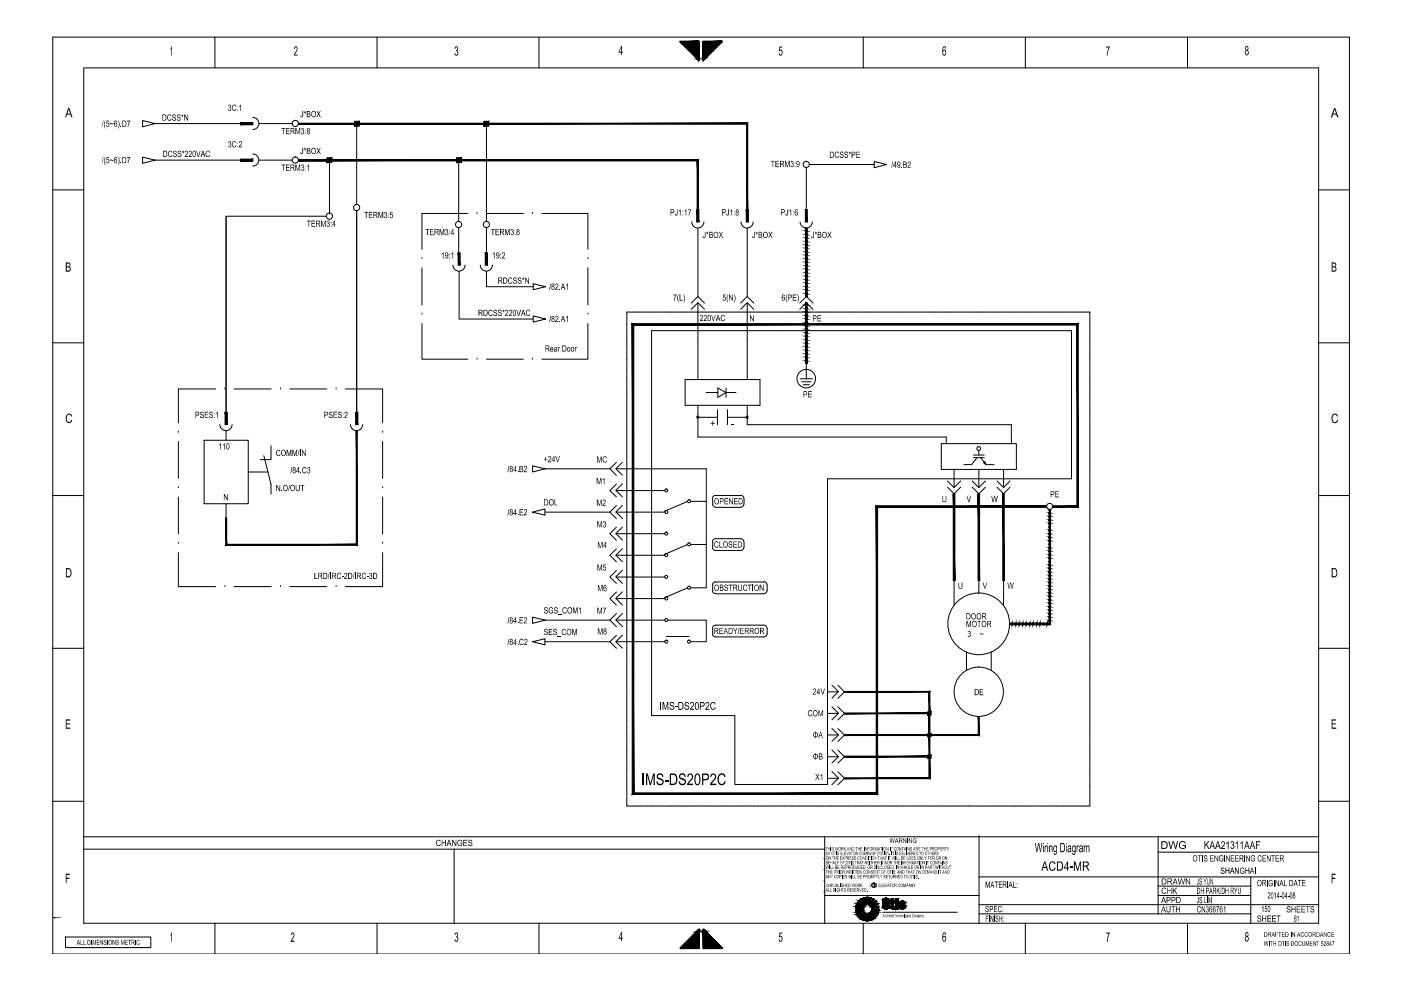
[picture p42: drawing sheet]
<svg xmlns="http://www.w3.org/2000/svg" width="297mm" height="210mm" viewBox="0 0 297 210" stroke-linecap="round" stroke-linejoin="round" font-family="sans-serif">
<!-- layer: 5 -->
<g fill="#000">
<path d="M21.9 25.5l-.3 1.4zM21.9 33.3l-.3 1.3zM22.3 25.5l-.1 1 .2 .8-.4-.8zM22.3 33.3l-.1 .9 .2 .8-.4-.7zM22.6 25.6h.5v.1h-.4v.4a.4 .4 0 0 1 .5 .1 .4 .4 0 0 1-.1 .6h-.1a.34 .34 0 0 1-.4 0 .34 .34 0 0 1-.1-.3h.1a.27 .27 0 0 0 .3 .2 .27 .27 0 0 0 .2-.3 .27 .27 0 0 0-.2-.2h-.4zM22.6 33.3h.5v.2h-.4v.3a.38 .38 0 0 1 .5 .5 .38 .38 0 0 1-.7 .2v-.3l.2 .1a.24 .24 0 0 0 .4 0 .24 .24 0 0 0-.1-.3h-.5zM23.3 26.2h.6l.2-.1v.1l-.8 .2zM23.3 33.9l.3-.1 .3 .2 .2-.2-.2 .3-.3-.1-.3 .1zM25 25.5l.3 .4 .1 .4-.3 1h-.1l.2-.5v-.8zM25 33.3l.3 .3 .1 .4-.3 1h-.1l.2-.5v-.7zM25.5 26.7h.2v.2h-.2zM25.5 34.4l.2 .2z"/>
<path d="M26.9 25.6h.7l-.4 1.3h-.1v-.4l.3-.8h-.5zM26.9 33.3h.7l-.4 1.3h-.1v-.4l.3-.7h-.5zM35.5 24.5l.3-.2h.3l.2 .2-.1 .2-.2-.3-.3 .1-.1 .3 .1 .4a.3 .3 0 0 0 .3 .2 .3 .3 0 0 0 .3-.3l.1 .1-.2 .3-.5 .1-.3-.5zM35.7 32.2l.4-.2a.26 .26 0 0 1 .3 .1 .26 .26 0 0 1 0 .3l-.2-.3h-.3l-.1 .2 .1 .8h.3l.2-.3 .1 .1-.1 .3-.4 .1-.3-.3zM36.6 24.3h.5l.2 .3h-.1a.26 .26 0 0 0-.3-.2 .26 .26 0 0 0-.2 .3l.6 .4v.3l-.2 .2h-.3a.23 .23 0 0 1-.3-.2 .23 .23 0 0 1 .1-.3l.2 .3a.27 .27 0 0 0 .4-.2 .27 .27 0 0 0-.4-.3l-.3-.1zM36.9 32h.2a.24 .24 0 0 1 .3 .1 .24 .24 0 0 1 0 .2l-.2-.2a.24 .24 0 0 0-.4 .2 .24 .24 0 0 0 .4 .2l.3 .2v.4l-.2 .2h-.4l-.2-.4 .2 .2a.27 .27 0 0 0 .5-.2 .27 .27 0 0 0-.4-.3l-.3-.1zM37.6 24.3h.5l.2 .3h-.2a.24 .24 0 0 0-.3-.2 .24 .24 0 0 0-.2 .3 .24 .24 0 0 0 .4 .1l.2 .2 .1 .4-.3 .2h-.2a.23 .23 0 0 1-.3-.2 .23 .23 0 0 1 .1-.3l.2 .3a.27 .27 0 0 0 .4-.2 .27 .27 0 0 0-.4-.3l-.3-.1zM37.9 32h.2a.24 .24 0 0 1 .2 .1 .24 .24 0 0 1 0 .2l-.1-.2a.24 .24 0 0 0-.4 .2 .24 .24 0 0 0 .4 .2l.3 .2v.4l-.3 .2h-.3l-.3-.4 .3 .2a.27 .27 0 0 0 .5-.2 .27 .27 0 0 0-.4-.3l-.3-.2zM38.5 24.4l.1 .1v-.2l.1 .2 .2-.1-.2 .2v.2v-.2l-.1 .2-.1-.1zM38.6 32.1l.2 .1v-.2l.1 .2 .1-.1 .1 .1-.2 .1v.2l-.1-.2-.1 .2v-.1l.1-.1-.2-.1zM39 24.3h.2l.6 1v-1h.1v1.3h-.2l-.5-1v1h-.2zM39.3 32.1l.1-.1a.43 .43 0 0 1 .5 .3 .43 .43 0 0 1-.3 .6l-.3 .2h.5v.2h-.6l.5-.9a.19 .19 0 0 0-.1-.3 .19 .19 0 0 0-.3 .2h-.1z"/>
<path d="M40.1 32.1l.1-.1a.43 .43 0 0 1 .5 .3 .43 .43 0 0 1-.3 .6l-.3 .2h.6v.2h-.7l.4-.7a.22 .22 0 0 0 .1-.4 .22 .22 0 0 0-.4 .1h-.1zM41.6 32h.1l.4 1.1 .3-1.1h.1l-.4 1.3h-.1zM43.7 32.1l.6-.1 .2 .3-.1 .1-.1-.3a.47 .47 0 0 0-.6 .2 .47 .47 0 0 0 0 .6h.1a.3 .3 0 0 0 .3 .2 .3 .3 0 0 0 .3-.3l.1 .1-.2 .3h-.5l-.2-.5zM48.5 30a.32 .32 0 0 1 .5 .1 .32 .32 0 0 1-.1 .4l.1 .2-.1 .5a.36 .36 0 0 1-.5-.3h.1a.23 .23 0 0 0 .3 .1 .23 .23 0 0 0 .1-.3 .23 .23 0 0 0-.3-.1v-.1a.2 .2 0 0 0 .3-.1 .2 .2 0 0 0-.1-.3 .2 .2 0 0 0-.3 .1l-.1 .1zM48.4 22.4a.32 .32 0 0 1 .6-.1 .32 .32 0 0 1-.1 .5l.1 .1-.1 .6h-.4l-.1-.3 .1-.1a.26 .26 0 0 0 .3 .3 .26 .26 0 0 0 .2-.4 .26 .26 0 0 0-.3-.1l-.1-.2a.22 .22 0 0 0 .3-.1 .22 .22 0 0 0-.2-.3 .22 .22 0 0 0-.2 .3zM49.3 30.1l.4-.2 .2 .1 .2 .3-.6-.2-.2 .3v.4l.3 .3h.2l.2-.3a.35 .35 0 0 1-.2 .5 .35 .35 0 0 1-.5-.2l-.1-.2zM49.3 22.4l.5-.2 .3 .4-.2-.1a.39 .39 0 0 0-.5 0 .39 .39 0 0 0-.1 .5l.1 .1a.3 .3 0 0 0 .3 .3 .3 .3 0 0 0 .3-.4 .36 .36 0 0 1-.2 .5 .36 .36 0 0 1-.5-.1l-.1-.3zM51 22.2l.1 1.3h-.1v-1l-.3 .1zM50.7 30l.2-.1a.46 .46 0 0 1 .4 .4 .46 .46 0 0 1-.3 .5l-.2 .3h.5v.1h-.7l.6-.9a.21 .21 0 0 0-.2-.2 .21 .21 0 0 0-.2 .2h-.2zM59.7 34.9h.8v.2h-.4v1.1h-.1v-1.1h-.3zM59.7 27.1h.8v.2h-.4v1.1h-.1v-1.1h-.3zM60.6 34.9h.8v.2h-.6v.3h.6v.2h-.6v.4h.6v.2h-.8z"/>
<path d="M60.6 27.1h.8v.2h-.6v.4h.6v.2h-.6v.4h.6v.1h-.8zM62.6 34.9h.2l.3 1.1 .4-1.1h.1v1.3h-.1v-1.1l-.3 1.1h-.1l-.3-1.1v1.1h-.2zM62.6 27.1h.2l.3 1.2 .4-1.2h.1v1.3h-.1v-1.1l-.3 1.1h-.1l-.3-1.1v1.1h-.2zM64.1 31.4h.2l-.1 1.1a.29 .29 0 0 1-.3 .2 .29 .29 0 0 1-.2-.4h.1a.17 .17 0 0 0 .2 .2 .17 .17 0 0 0 .1-.2zM64.1 23.5h.2l-.1 1.3h-.4l-.1-.2 .1-.1a.18 .18 0 0 0 .2 .2 .18 .18 0 0 0 .1-.3zM63.9 34.9h.1a.32 .32 0 0 1 .4 .1 .32 .32 0 0 1-.1 .5l.2 .1-.2 .6h-.3l-.2-.3 .1-.1a.25 .25 0 0 0 .3 .2 .25 .25 0 0 0 .2-.3 .25 .25 0 0 0-.3-.1v-.2a.22 .22 0 0 0 .3-.1 .22 .22 0 0 0-.2-.3 .22 .22 0 0 0-.3 .3l-.1-.1zM63.9 27.3l.3-.2 .2 .2-.1 .4 .2 .2-.1 .4-.4 .1-.2-.2 .1-.1a.25 .25 0 0 0 .3 .2 .25 .25 0 0 0 .2-.4 .25 .25 0 0 0-.3-.1v-.1a.2 .2 0 0 0 .2-.2 .2 .2 0 0 0-.1-.2 .2 .2 0 0 0-.3 .2zM64.4 31.5h.2v-.2l.1 .2h.2v.1h-.2v.3v-.2l-.1 .2-.1-.1 .1-.2h-.2zM64.4 23.7h.2v-.2l.1 .2h.2v.1h-.2v.3v-.2l-.1 .2-.1-.1 .1-.2h-.2zM65.4 34.9l.1 1.3h-.1v-1l-.3 .1zM67.1 31.4h.2l.2 .4 .3-.4h.2l-.4 .6 .4 .6h-.2l-.3-.5-.3 .5h-.1l.4-.6zM67.1 23.5h.2l.2 .5 .3-.5h.2l-.4 .7 .4 .6h-.2l-.3-.5-.3 .5h-.1l.4-.6z"/>
<path d="M163.4 34.1h.9v.1h-.4v1.2h-.1v-1.2h-.4zM164.4 34.1h.8v.1h-.6v.5h.5v.1h-.5v.5h.6v.1h-.8zM166.4 34.1h.2l.3 1.1 .3-1.1h.2v1.3h-.1v-1.1l-.3 1.1h-.1l-.3-1.1v1.1h-.2zM167.7 34.2l.4-.1 .1 .2-.1 .4 .2 .5-.2 .2a.28 .28 0 0 1-.3 0 .28 .28 0 0 1-.1-.2v-.1a.25 .25 0 0 0 .4 .2 .25 .25 0 0 0 .1-.4 .25 .25 0 0 0-.3-.1v-.1a.2 .2 0 0 0 .2-.2 .2 .2 0 0 0-.1-.2 .2 .2 0 0 0-.3 .2h-.1zM177.1 32.3l.5-.2 .3 .3-.2 .2-.1-.3h-.3l-.2 .2v.4a.31 .31 0 0 0 .3 .5 .31 .31 0 0 0 .3-.4l.2 .1-.3 .4h-.3l-.2-.2-.1-.7zM178.1 32.3l.4-.2a.25 .25 0 0 1 .2 .2 .25 .25 0 0 1 0 .3l-.1-.3a.25 .25 0 0 0-.4 .1 .25 .25 0 0 0 0 .3 .25 .25 0 0 0 .4 0l.2 .2-.1 .5h-.5l-.2-.2 .2-.1a.26 .26 0 0 0 .1 .3 .26 .26 0 0 0 .3-.2 .26 .26 0 0 0-.1-.3l-.2-.1a.35 .35 0 0 1-.2-.5zM179.1 32.3l.5-.1 .2 .2-.1 .2a.26 .26 0 0 0-.3-.4 .26 .26 0 0 0-.2 .4 .26 .26 0 0 0 .3 .1l.3 .2v.4l-.2 .2h-.3a.27 .27 0 0 1-.2-.2 .27 .27 0 0 1 0-.3l.2 .3a.27 .27 0 0 0 .4-.2 .27 .27 0 0 0-.4-.2v-.1a.35 .35 0 0 1-.2-.5zM180 32.3h.1v-.2l.1 .2h.2v.1l-.2 .1 .2 .1-.2-.1-.2 .1 .1-.1-.2-.1zM181.6 32.2h.7v.1h-.6v.4h.6v.2h-.6v.4h.6v.2h-.7zM189.2 34.2h.2l-.5 1.4zM191.1 35.4h.2v.2h-.2zM192.5 34.4l.2-.1a.43 .43 0 0 1 .4 .4 .43 .43 0 0 1-.3 .4l-.2 .3h.5v.2h-.7l.5-.8a.22 .22 0 0 0-.1-.4 .22 .22 0 0 0-.3 .3l-.1-.1z"/>
<path d="M65.1 46.8h.8v.1h-.4v1.2h-.1v-1.2h-.3zM66.1 46.8h.7v.1h-.6v.4h.6v.2h-.6v.4h.6v.2h-.7zM68 46.8h.3l.3 1.1 .3-1.1h.2v1.3h-.2v-1.1l-.3 1.1h-.1l-.3-1.1v1.1h-.2zM69.3 46.9h.1a.31 .31 0 0 1 .4 0 .31 .31 0 0 1-.1 .5l.2 .1-.2 .6-.4-.1-.1-.2 .2-.1a.23 .23 0 0 0 .2 .2 .23 .23 0 0 0 .2-.3 .23 .23 0 0 0-.3-.1v-.2a.2 .2 0 0 0 .3 0 .2 .2 0 0 0-.1-.3 .2 .2 0 0 0-.3 .1h-.2zM77.2 44.9h.9v.2h-.4v1.1h-.1v-1.1h-.4zM78.2 44.9h.8v.2h-.7v.4h.6v.1h-.6v.5h.7v.1h-.8zM80.2 44.9h.2l.3 1.2 .3-1.2h.3v1.3h-.2v-1.1l-.3 1.1h-.1l-.3-1.1v1.1h-.2zM81.5 45l.3-.1 .3 .3-.2 .4 .2 .1v.3l-.3 .3a.23 .23 0 0 1-.3-.1 .23 .23 0 0 1 0-.3 .24 .24 0 0 0 .3 .2 .24 .24 0 0 0 .2-.3 .24 .24 0 0 0-.3-.2l.1-.2a.18 .18 0 0 0 0-.3 .18 .18 0 0 0-.3 .1l-.1 .1zM82.7 45h.6v.1h-.4l-.1 .4 .3-.1 .2 .3v.4l-.3 .2-.3-.2-.1-.2h.2a.25 .25 0 0 0 .4 .1 .25 .25 0 0 0-.1-.4h-.5zM90.2 48.6h.8v.1h-.3v1.2h-.2v-1.2h-.3zM91.2 48.6h.7v.1h-.6v.4h.6v.1h-.6v.5h.7v.2h-.8zM93.2 48.6h.2l.3 1.1 .3-1.1h.2v1.3h-.2v-1.1l-.3 1.1h-.1l-.3-1.2v1.2h-.1z"/>
<path d="M93.9 53.5h.1v1.3h-.1v-1l-.2 .2zM94.4 48.7l.4-.1 .2 .3a.19 .19 0 0 0-.2 .2 .19 .19 0 0 0 .2 .2l.1 .3-.2 .2a.3 .3 0 0 1-.4 0 .3 .3 0 0 1-.1-.3h.1a.24 .24 0 0 0 .3 .2 .24 .24 0 0 0 .2-.3 .24 .24 0 0 0-.4-.2l.2-.3a.17 .17 0 0 0-.2-.2 .17 .17 0 0 0-.1 .2h-.1zM95.9 53.5h.2v1.3h-.2v-1l-.2 .2zM104.1 48.6h.8v.1h-.3v1.2h-.2v-1.2h-.3zM104.7 53.5h.2v1.3h-.2v-1l-.2 .2zM105 48.6h.8v.1h-.6v.4h.6v.1h-.6v.5h.6v.2h-.8zM107.1 48.6h.2l.3 1.1 .3-1.1h.2v1.3h-.1v-1.1l-.4 1.1h-.1l-.3-1.2v1.2h-.1zM106.5 53.6h.1a.43 .43 0 0 1 .5 .3 .43 .43 0 0 1-.3 .5l-.2 .3h.5v.1h-.7l.5-.7a.23 .23 0 0 0 0-.4 .23 .23 0 0 0-.3 .2h-.2zM108.3 48.7l.1-.1 .5 .1v.3l-.2 .1 .2 .2v.3a.32 .32 0 0 1-.4 .3 .32 .32 0 0 1-.2-.4h.1a.23 .23 0 0 0 .3 .2 .23 .23 0 0 0 .1-.3 .23 .23 0 0 0-.3-.2l.2-.1a.2 .2 0 0 0 0-.4 .2 .2 0 0 0-.3 .2h-.1zM107.8 59l.5-.2 .3 .2v.2h-.1a.36 .36 0 0 0-.6-.1 .36 .36 0 0 0 0 .5v.2a.3 .3 0 0 0 .4 .2 .3 .3 0 0 0 .2-.3h.1l-.1 .4h-.5l-.3-.5zM108.9 59l.5-.2 .2 .4-.2-.2a.25 .25 0 0 0-.4 0 .25 .25 0 0 0 0 .3 .25 .25 0 0 0 .3 .1l.3 .3-.2 .5-.5-.1-.1-.2 .1-.2a.27 .27 0 0 0 .2 .4 .27 .27 0 0 0 .3-.2 .27 .27 0 0 0-.2-.3l-.3-.2zM109.8 59l.6-.2 .1 .3-.1 .1a.25 .25 0 0 0-.2-.3 .25 .25 0 0 0-.3 .3 .25 .25 0 0 0 .4 .2l.2 .2 .1 .3-.2 .3h-.4l-.3-.5 .3 .3a.25 .25 0 0 0 .5-.1 .25 .25 0 0 0-.4-.3l-.3-.2z"/>
<path d="M110.9 58.8h.1v.3l.1-.1 .1 .1h-.2l.1 .3-.2-.2-.1 .2v-.1zM143.5 44.4h.2l-.1 1.2-.4 .1-.1-.2 .1-.2a.18 .18 0 0 0 .2 .3 .18 .18 0 0 0 .1-.3zM144.2 44.4l.1 1.3h-.1v-1l-.3 .2zM145.4 44.4l.1 1.3h-.1v-1l-.3 .2zM145.9 44.4h.6l-.4 1.3h-.1v-.3l.4-.9h-.5zM149.5 49.1h.1v1a.31 .31 0 0 1-.3 .4 .31 .31 0 0 1-.3-.4h.1a.19 .19 0 0 0 .2 .2 .19 .19 0 0 0 .2-.3zM149.7 49.3l.2 .1v-.3l.1 .3 .2-.1-.2 .4v-.2l-.1 .2-.1-.1 .1-.2zM152.4 49.1h.2l.2 .6 .5-.6-.4 .7 .4 .7h-.1l-.3-.6-.4 .6h-.1l.4-.7zM154.4 44.4h.2v1l-.2 .3h-.2a.23 .23 0 0 1-.2-.1 .23 .23 0 0 1 .1-.3 .18 .18 0 0 0 .2 .3 .17 .17 0 0 0 .1-.3zM155.1 44.4l.1 1.3h-.1v-1l-.3 .2zM159.9 49.1h.1l-.1 1.3a.23 .23 0 0 1-.3 0 .23 .23 0 0 1 0-.3 .18 .18 0 0 0 .2 .2 .18 .18 0 0 0 .1-.3zM160.2 49.3l.2 .1v-.3h.1v.3l.1-.1-.1 .4v-.2l-.2 .2-.1-.1 .2-.1z"/>
<path d="M162.9 49.1h.2l.2 .6 .3-.6h.2l-.4 .7 .4 .7h-.2l-.3-.6-.4 .6 .4-.7zM166.9 44.4h.2v1a.25 .25 0 0 1-.3 .3 .25 .25 0 0 1-.2-.4 .18 .18 0 0 0 .2 .3 .17 .17 0 0 0 .1-.3zM167.7 44.4v1.3h-.1v-1l-.2 .2zM172.4 49.1h.2v1.2l-.2 .2a.23 .23 0 0 1-.3-.1 .23 .23 0 0 1 0-.3 .18 .18 0 0 0 .2 .2 .18 .18 0 0 0 .1-.3zM172.8 49.3l.1 .1v-.3h.1v.3l.2-.1-.1 .4-.1-.2-.1 .2-.1-.1 .1-.1zM175.4 49.1l.5 .6 .4-.6-.3 .7 .3 .7h-.1l-.3-.6-.4 .6h-.1l.4-.7zM103.6 65.8l.6-.1 .3 .3-.2 .1a.36 .36 0 0 0-.5-.2 .36 .36 0 0 0-.1 .6l.2 .3a.28 .28 0 0 0 .3 0 .28 .28 0 0 0 .1-.2l.2 .1-.3 .3-.6-.2-.1-.3zM104.7 65.8l.4-.1 .3 .2-.1 .2a.24 .24 0 0 0-.2-.4 .24 .24 0 0 0-.3 .2 .24 .24 0 0 0 .2 .3l.4 .2-.1 .5-.4 .1-.3-.2v-.2h.1a.3 .3 0 0 0 .3 .2 .3 .3 0 0 0 .3-.2l-.6-.4zM105.7 65.7h.5l.2 .2-.2 .2a.24 .24 0 0 0-.1-.4 .24 .24 0 0 0-.3 .2 .24 .24 0 0 0 .2 .3l.4 .2v.3l-.2 .3h-.3a.28 .28 0 0 1-.3-.2 .28 .28 0 0 1 .1-.3v.1a.26 .26 0 0 0 .3 .3 .26 .26 0 0 0 .1-.4l-.3-.2a.36 .36 0 0 1-.1-.6zM106.5 65.8l.2 .1v-.2l.1 .2 .1-.1v.4l-.1-.2-.1 .2-.1-.1 .1-.1zM107.2 65.7h.3l.3 .2-.1 .5-.5 .4h.6v.2h-.7l.4-.7a.24 .24 0 0 0 .2-.3 .24 .24 0 0 0-.3-.2 .24 .24 0 0 0-.2 .3l-.1-.1zM108 65.8l.2-.1 .3 .1 .1 .5-.5 .5h.5v.2h-.7l.4-.7a.23 .23 0 0 0 .2-.3 .23 .23 0 0 0-.2-.2 .23 .23 0 0 0-.3 .3l-.1-.1z"/>
<path d="M109.5 65.7h.1l.4 1.1 .3-1.1h.2l-.5 1.3h-.1zM111.4 58.8l.6 1.1v-1.1h.2v1.4l-.7-1.1v1.1h-.1zM111.6 65.9l.5-.2 .3 .3-.1 .1a.36 .36 0 0 0-.5-.2 .36 .36 0 0 0-.2 .5l.1 .1a.3 .3 0 0 0 .3 .3 .3 .3 0 0 0 .3-.3l.1 .2-.2 .3-.5-.1-.2-.3zM116.7 60.1h.2l-.3 1.4h-.2zM116.7 66.9h.2l-.3 1.4h-.2zM118.3 73.6l.1 .1 .1-.1h.2l-.2 .2v.7h-.2zM117.8 60.2l.4-.1 .2 .2v.4l-.5 .6h.5v.1h-.7l.5-.7a.22 .22 0 0 0 0-.4 .22 .22 0 0 0-.3 .2h-.2zM117.8 67h.1a.43 .43 0 0 1 .5 .4 .43 .43 0 0 1-.3 .5l-.2 .2h.5v.2h-.7l.5-.8a.22 .22 0 0 0 .1-.3 .22 .22 0 0 0-.3-.1 .22 .22 0 0 0-.1 .3h-.2zM118.6 61.3h.2v.1h-.2zM118.6 68.1h.2v.2h-.2zM120 60.4l.4-.3v1.3h-.1v-1l-.3 .2zM120.3 67h.1v1.3h-.1v-1l-.3 .1z"/>
<path d="M121.9 73.6l.1 .1 .1-.1h.2l-.3 .3v.6h-.1zM142.8 62.4h.6l-.4 1.4h-.1v-.4l.4-.8h-.5zM143.8 62.4h.1l-.2 .5v.7l.2 .5-.2-.2-.1-.6zM144.1 62.4h.1v1.2h.6v.2h-.7zM144.9 62.4l.3 .5v.7l-.2 .5h-.1l.2-.5v-.7zM148.5 66.9l.1-.1a.39 .39 0 0 1 .5 .2 .39 .39 0 0 1-.2 .6l-.3 .3h.5v.2h-.7l.5-.8a.23 .23 0 0 0-.1-.4 .23 .23 0 0 0-.3 .2h-.1zM149.3 66.9l.1-.1a.45 .45 0 0 1 .5 .4 .45 .45 0 0 1-.4 .5l-.1 .2h.5v.2h-.7l.4-.7a.24 .24 0 0 0 .3-.3 .24 .24 0 0 0-.3-.2 .24 .24 0 0 0-.2 .2h-.2zM150.8 66.8h.1l.4 1.1 .3-1.1h.1l-.4 1.3h-.1zM153.3 62.4h.6v.2h-.5v.3a.38 .38 0 0 1 .5 .2 .38 .38 0 0 1-.2 .5 .38 .38 0 0 1-.5-.1l.1-.1a.26 .26 0 0 0 .4 .1 .26 .26 0 0 0 .1-.3 .26 .26 0 0 0-.3-.2l-.2 .1zM152.9 67l.2-.2h.4l.2 .3-.1 .1a.35 .35 0 0 0-.6-.2 .35 .35 0 0 0 0 .5l.2 .4h.3l.1-.3h.1v.3l-.4 .2-.3-.1-.2-.4zM154.3 62.4h.1l-.2 1.1 .2 .6-.3-.6zM154.6 62.4l.7 1.1v-1.1h.1v1.4l-.7-1.1v1.1h-.1z"/>
<path d="M155.6 62.4l.3 .5v.7l-.2 .5h-.1l.2-.5v-.7zM159 66.8l.7 1.1v-1.1h.1v1.4l-.7-1.1v1.1h-.1zM166.8 62.4h.1l-.2 1.2 .2 .5-.3-.5v-.7zM168.1 62.4h.7v.2h-.6v.4h.6v.2h-.6v.4h.6v.2h-.7zM169 62.4l.3 .3 .1 .5-.3 .9h-.1l.2-.5v-.7zM173.3 66.8h.8v.2h-.6v.4h.5v.2h-.5v.4h.6v.2h-.8zM42.4 87.5l.5-.2 .3 .3-.2 .1a.23 .23 0 0 0-.2-.3 .23 .23 0 0 0-.2 .2 .23 .23 0 0 0 .3 .2l.3 .2v.4l-.3 .2h-.2l-.3-.1v-.3l.2 .2a.27 .27 0 0 0 .4 .1 .27 .27 0 0 0 0-.4 .27 .27 0 0 0-.3-.1l-.3-.2zM43.4 87.3h.8v.2h-.7v.4h.6v.1h-.6v.5h.7v.1h-.8zM44.4 87.4l.5-.1 .2 .3-.1 .1a.24 .24 0 0 0-.3-.2 .24 .24 0 0 0-.2 .3l.6 .3a.41 .41 0 0 1-.3 .5 .41 .41 0 0 1-.5-.4l.3 .2a.24 .24 0 0 0 .4 0 .24 .24 0 0 0-.2-.3l-.2-.1a.33 .33 0 0 1-.2-.6zM46.1 87.3l.1 1.3h-.1v-1l-.3 .2zM46.5 94.3l.3-.3v1.3h-.1v-1l-.2 .1zM47.3 94.3l.3-.3v1.3h-.1v-1l-.2 .1z"/>
<path d="M58.6 95.6l.5-.3 .3 .3 .1 .1-.2 .1a.36 .36 0 0 0-.5-.2 .36 .36 0 0 0-.1 .5v.1a.32 .32 0 0 0 .3 .4 .32 .32 0 0 0 .3-.4l.2 .1-.2 .3h-.5l-.3-.5zM60.8 95.4h.2l.3 1.1 .3-1.1h.2v1.3h-.2v-1.1l-.3 1.1h-.1l-.3-1.2v1.2h-.1zM62 95.4h.2l.3 1.1 .3-1.1h.2v1.3h-.2v-1.1l-.3 1.1h-.1l-.3-1.2v1.2h-.1zM63.4 95.3h.1l-.4 1.4zM63.6 95.4h.2v1.3h-.2zM64 95.4l.7 1v-1h.1v1.3h-.1l-.6-1.1v1.1h-.1zM64.2 99.2l.4-.2a.28 .28 0 0 1 .3 .1 .28 .28 0 0 1 0 .3l-.1-.2h-.4l-.2 .2 .1 .5a.3 .3 0 0 0 .3 .3 .3 .3 0 0 0 .3-.3l.1 .1-.2 .3-.6-.1-.1-.5zM65.2 99.1l.2-.1 .3 .1-.1 .6 .2 .3a.34 .34 0 0 1-.4 .4 .34 .34 0 0 1-.3-.4h.1a.23 .23 0 0 0 .3 .2 .23 .23 0 0 0 .2-.3 .23 .23 0 0 0-.3-.2v-.1a.2 .2 0 0 0 .2-.1 .2 .2 0 0 0 0-.3 .2 .2 0 0 0-.3 .1v.1h-.2zM69.8 87.4l.4-.1 .3 .4-.3-.2a.21 .21 0 0 0-.3 .1 .21 .21 0 0 0 .3 .2l.3 .2v.4l-.5 .2-.2-.1-.1-.3 .3 .2a.25 .25 0 0 0 .4-.2 .25 .25 0 0 0-.4-.2 .33 .33 0 0 1-.2-.6zM70.7 87.3h.8v.2h-.7v.4h.6v.1h-.6v.5h.7v.1h-.8zM71.7 87.4l.4-.1a.23 .23 0 0 1 .3 .1 .23 .23 0 0 1-.1 .3l-.1-.2a.21 .21 0 0 0-.2-.1 .21 .21 0 0 0-.2 .3 .21 .21 0 0 0 .3 .1l.3 .3 .1 .2-.1 .3h-.5l-.2-.1-.1-.3 .3 .2a.25 .25 0 0 0 .4-.2 .25 .25 0 0 0-.4-.2 .35 .35 0 0 1-.2-.6zM73.1 87.4l.3-.1 .3 .2-.1 .5-.4 .4 .5 .1v.1h-.7l.5-.8a.21 .21 0 0 0 0-.3 .21 .21 0 0 0-.3 .1l-.2 .1z"/>
<path d="M111.2 98.8h.1a.47 .47 0 0 1 .4 .5 .47 .47 0 0 1-.3 .4l-.2 .2h.5v.2h-.6l.5-.7a.25 .25 0 0 0 0-.5 .25 .25 0 0 0-.4 .3l-.1-.1zM115.6 96.9h.2v.4h.2v.1h-.2v.4h-.2v-.4h-.3v-.1h.3zM116.3 96.7h.3l.3 .2-.1 .5-.5 .4h.6v.2h-.7l.4-.6a.26 .26 0 0 0 .2-.4 .26 .26 0 0 0-.5-.1l-.1 .2zM117.7 96.7h.2l.3 1.1 .4-1.1h.1l-.4 1.3h-.1zM126.6 96.8h.2l.3 1.1 .3-1.1h.2v1.3h-.2v-1.1l-.3 1.1h-.1l-.3-1.2v1.2h-.1zM127.9 96.9l.4-.2 .4 .4-.2 .1-.1-.3-.5 .2v.5l.3 .3a.26 .26 0 0 0 .2 0 .26 .26 0 0 0 .1-.3l.2 .2-.3 .3-.5-.2zM151.1 89.2h.1v.5h.4v.1h-.4v.5h-.1v-.5h-.4v-.1h.4zM155 89.8h.5v.2h-.5zM171.3 82.9h.8v.2h-.6v.4h.6v.2h-.6v.4h.6v.1h-.8zM47.5 104.7h.1l.6 1v-1h.1v1.3h-.2l-.5-1v1h-.1zM58.6 102.8h.1l.6 1v-1h.1v1.3h-.2l-.5-1v1h-.1zM59.7 103.9h.1v.2h-.1z"/>
<path d="M61.4 102.8h.1l-.4 1.3zM61.9 99h.1l-.3 1.4h-.1zM62.7 102.8h.1v.8a.3 .3 0 0 0 .3 .4 .3 .3 0 0 0 .3-.5v-.7h.2l-.1 1.1-.2 .2-.5-.1zM63.7 100.2h.2v.1h-.2zM63.7 102.8h.8v.2h-.3v1.1h-.2v-1.1h-.3zM107.9 98.8h.1l-.3 1.3h-.1zM107.9 108h.1l-.3 1.3h-.1zM109.7 99.9h.2v.2h-.2zM109.7 109.1h.2v.2h-.2zM110.2 108h.7v.1h-.6v.4h.5v.2h-.5v.4h.6v.2h-.7zM111.1 108.1l.2-.1a.43 .43 0 0 1 .5 .3 .43 .43 0 0 1-.4 .5l-.2 .3h.5v.2h-.6l.5-.9a.19 .19 0 0 0-.1-.3 .19 .19 0 0 0-.3 .2h-.1zM117.6 105.8h.1v1.2h.5v.1h-.6z"/>
<path d="M126.5 101.3h.2l.3 1.2 .3-1.2h.2v1.4h-.1v-1.1l-.3 1.1h-.1l-.4-1.1v1.1h-.1zM126.5 105.9h.3l.3 1.2 .3-1.2h.2v1.3h-.2v-1.1l-.3 1.1h-.1l-.3-1.1v1.1h-.2zM126.6 110.5h.2l.3 1.1 .4-1.1h.1v1.3h-.1v-1.1l-.3 1.1h-.1l-.3-1.1v1.1h-.2zM126.8 114.9h.2l.3 1.1 .3-1.1h.2v1.3h-.2v-1.1l-.4 1.1-.3-1.1v1.1h-.1zM127.9 110.6l.2-.1a.35 .35 0 0 1 .3 .2 .35 .35 0 0 1-.1 .4l.2 .2v.3a.32 .32 0 0 1-.4 .2 .32 .32 0 0 1-.3-.3h.1a.23 .23 0 0 0 .3 .1 .23 .23 0 0 0 .2-.3 .23 .23 0 0 0-.3-.1v-.2a.2 .2 0 0 0 .2-.1 .2 .2 0 0 0-.1-.3 .21 .21 0 0 0-.3 .3l-.1-.1zM128.1 101.3l.1 1.4h-.2v-1.1l-.2 .2zM127.8 106.1l.2-.2 .4 .1v.4l-.5 .7h.5v.1h-.7l.5-.7a.22 .22 0 0 0 0-.4 .22 .22 0 0 0-.3 .2h-.2zM151.5 115l.5-.2 .3 .3-.2-.1a.51 .51 0 0 0-.5 .3 .51 .51 0 0 0 .1 .5l.2 .2 .3-.3h.2l-.3 .4-.5-.1-.2-.3zM152.5 114.8h.2v1.2h.5v.1h-.7zM153.6 105.6h.8v.2h-.7v.4h.6v.1h-.6v.5h.7v.1h-.8zM154.5 114.9l.5-.1 .3 .3-.3-.1a.25 .25 0 0 0-.3 0 .25 .25 0 0 0-.1 .3 .25 .25 0 0 0 .4 .1l.3 .2-.2 .5h-.5l-.2-.3 .2-.1a.29 .29 0 0 0 .2 .3 .29 .29 0 0 0 .3-.3 .29 .29 0 0 0-.4-.2l-.2-.2zM154.6 105.6l.7 1v-1h.1v1.3l-.7-1v1h-.1z"/>
<path d="M155.5 114.8h.7v.1h-.6v.5h.6v.1h-.6v.5h.6v.1h-.7zM155.6 105.6h.8v.2h-.6v.4h.6v.1h-.6v.5h.6v.1h-.8zM199.8 105.2h.2v.8a.29 .29 0 0 0 .3 .3 .29 .29 0 0 0 .2-.4v-.7h.1v1.1l-.2 .2-.5-.1zM204.9 105.2h.2l.3 1.1 .4-1.1h.1l-.4 1.3h-.2zM210.2 105.2h.1l.2 1.1 .3-1.1h.2l.2 1.1 .2-1.1h.2l-.3 1.3h-.2l-.2-1.2-.3 1.2h-.1zM223.7 104.1h.8v.2h-.6v.4h.6v.1h-.6v.5h.6v.2h-.8zM66.6 121.5h.2v1.1h.5v.2h-.7zM69.8 121.4h.1l-.4 1.4zM70 121.5h.2v1.3h-.2zM71.6 121.6l.5-.1 .2 .2-.1 .1a.39 .39 0 0 0-.6-.1 .39 .39 0 0 0 0 .6l.2 .3h.3l.1-.3h.2l-.2 .4h-.6l-.2-.4zM72.4 122.2h.4v.2h-.4zM73 121.5h.4l.2 .2v.3l-.5 .6h.5v.2h-.6l.4-.8a.23 .23 0 0 0 0-.4 .23 .23 0 0 0-.3 .2h-.1z"/>
<path d="M75.1 121.4l-.3 1.4zM75.3 121.5h.2v1.3h-.2zM76.8 121.6l.5-.2 .3 .2v.2h-.2a.39 .39 0 0 0-.5 0 .39 .39 0 0 0 0 .5l.1 .3h.3l.2-.3a.36 .36 0 0 1-.2 .5 .36 .36 0 0 1-.5-.2l-.1-.2zM77.7 122.2h.4v.2h-.4zM78.3 121.5h.1a.32 .32 0 0 1 .4 .1 .32 .32 0 0 1-.1 .4l.2 .2-.1 .5-.4 .1-.2-.2 .2-.2a.25 .25 0 0 0 .3 .2 .25 .25 0 0 0 .1-.3 .25 .25 0 0 0-.3-.2l.1-.1a.19 .19 0 0 0 .1-.3 .19 .19 0 0 0-.2-.1 .19 .19 0 0 0-.1 .2h-.2zM107.9 130.9h.1l-.3 1.3h-.1zM107.9 135.4h.1l-.3 1.4h-.1zM109.7 132h.2v.2h-.2zM109.7 136.6h.2v.2h-.2zM110.2 130.9h.7v.1h-.6v.4h.5v.2h-.5v.4h.6v.2h-.7zM110.2 135.6l.5-.2 .3 .2-.1 .2a.38 .38 0 0 0-.6-.1 .38 .38 0 0 0 0 .5l.2 .5 .3-.1 .1-.3 .1 .2-.3 .3-.5-.2-.1-.5zM111.1 131l.4-.1 .2 .2v.4l-.5 .5h.5v.2h-.6l.4-.7a.24 .24 0 0 0 .2-.3 .24 .24 0 0 0-.3-.2 .24 .24 0 0 0-.2 .3l-.1-.1z"/>
<path d="M111.2 135.6l.2-.1a.48 .48 0 0 1 .4 .4 .48 .48 0 0 1-.4 .5l-.1 .2h.5v.2h-.7l.1-.4 .4-.3a.25 .25 0 0 0 .2-.3 .25 .25 0 0 0-.3-.2 .25 .25 0 0 0-.2 .2h-.2zM115.5 128.8h.5l.1 .2-.1 .2a.23 .23 0 0 0-.1-.4 .23 .23 0 0 0-.3 .2 .23 .23 0 0 0 .2 .3l.3 .2v.4l-.5 .2-.3-.3 .2-.1a.27 .27 0 0 0 .2 .3 .27 .27 0 0 0 .3-.3 .27 .27 0 0 0-.4-.2v-.1a.36 .36 0 0 1-.1-.6zM115.4 133.5l.5-.1 .2 .3-.2-.2a.25 .25 0 0 0-.4 .2 .25 .25 0 0 0 .4 .2l.2 .2 .1 .3-.2 .2-.3 .1a.25 .25 0 0 1-.3-.2 .25 .25 0 0 1 .1-.3 .3 .3 0 0 0 .2 .3 .3 .3 0 0 0 .3-.2l-.6-.4zM116.3 133.4h.8v.1h-.6v.4h.6v.2h-.6v.4h.7v.2h-.9zM116.6 128.8l.4-.1 .3 .4-.3-.2a.47 .47 0 0 0-.5 .6 .47 .47 0 0 0 .7 .3v-.3h-.3v-.1h.4v.5l-.3 .2h-.3l-.3-.3-.1-.5zM117.4 133.5l.5-.1 .2 .2-.1 .1a.25 .25 0 0 0-.3-.3 .25 .25 0 0 0-.2 .3 .25 .25 0 0 0 .3 .2l.3 .2v.3l-.2 .3h-.4l-.2-.5 .3 .3a.25 .25 0 0 0 .4-.1 .25 .25 0 0 0-.3-.3l-.3-.2zM117.6 128.8l.3-.1a.25 .25 0 0 1 .3 .2 .25 .25 0 0 1-.1 .3l-.1-.3a.25 .25 0 0 0-.3 .1 .25 .25 0 0 0 0 .3 .25 .25 0 0 0 .3 0l.3 .3-.2 .4h-.5l-.2-.2 .2-.2a.27 .27 0 0 0 .2 .4 .27 .27 0 0 0 .3-.3 .27 .27 0 0 0-.4-.2l-.2-.3zM118.2 134.9l.8 .1zM118.3 130.3h.9v.1h-.9zM119.2 133.5l.4-.2 .4 .4-.3-.2a.49 .49 0 0 0-.5 .3 .49 .49 0 0 0 .1 .5l.2 .2a.26 .26 0 0 0 .3 0 .26 .26 0 0 0 .1-.3l.1 .2-.2 .2h-.5l-.2-.3zM119.4 128.9l.5-.2 .3 .4-.2 .1a.35 .35 0 0 0-.5-.2 .35 .35 0 0 0-.1 .5l.2 .5 .3-.1 .1-.3a.34 .34 0 0 1-.1 .5 .34 .34 0 0 1-.4-.1l-.3-.5zM121.3 133.4h.2l.3 1.1 .3-1.1h.2v1.3h-.1v-1.1l-.3 1.1h-.1l-.4-1.1v1.1h-.1z"/>
<path d="M121.5 128.8h.2l.3 1.1 .3-1.1h.2v1.3h-.1v-1.1l-.4 1.1h-.1l-.3-1.2v1.2h-.1zM123 128.8h.1v1.3h-.1v-1.1l-.3 .2zM126.6 119.7h.2l.3 1.1 .4-1.1h.1v1.3h-.1v-1.1l-.3 1.1h-.1l-.3-1.1v1.1h-.2zM126.6 128.8h.2l.3 1.2 .4-1.2h.1v1.3h-.1v-1.1l-.3 1.1h-.1l-.3-1.1v1.1h-.2zM126.8 124h.2l.3 1.2 .3-1.2h.2v1.3h-.2v-1.1l-.3 1.1-.4-1.1v1.1h-.1zM126.8 133.2h.2l.3 1.1 .3-1.1h.2v1.3h-.2v-1.1l-.4 1.1-.3-1.1v1.1h-.1zM127.9 119.7h.6v.1h-.5v.4a.38 .38 0 0 1 .5 .2 .38 .38 0 0 1-.2 .5 .38 .38 0 0 1-.5-.2l.1-.1a.26 .26 0 0 0 .4 .2 .26 .26 0 0 0 .1-.4 .26 .26 0 0 0-.3-.1l-.2 .1zM127.8 128.9h.7l-.4 1.2h-.1v-.3l.3-.8h-.5zM152.5 133.1h.8v.2h-.6v.4h.6v.1h-.6v.5h.6v.2h-.8zM153.6 124.1l.2-.1h.3l.3 .2-.2 .1a.23 .23 0 0 0-.2-.2 .23 .23 0 0 0-.3 .2 .23 .23 0 0 0 .4 .2l.3 .2v.4l-.5 .2a.25 .25 0 0 1-.3-.2 .25 .25 0 0 1 .1-.3v.2a.26 .26 0 0 0 .3 .2 .26 .26 0 0 0 .2-.4 .26 .26 0 0 0-.3-.1l-.3-.2zM154.5 124h.8v.1h-.3v1.2h-.2v-1.2h-.3zM155.4 133.1h.2l.3 .6 .3-.6h.2l-.4 .8v.6h-.2v-.6z"/>
<path d="M156.7 133.1h.1l-.3 1.4h-.1zM156.9 133.1h.8v.2h-.6v.4h.6v.1h-.6v.5h.6v.2h-.8zM156.5 124h.1v.7a.3 .3 0 0 0 .3 .4 .3 .3 0 0 0 .3-.4v-.7h.1v1.1l-.3 .2-.4-.1zM157.7 124h.5l.2 .2-.1 .1a.3 .3 0 0 0-.4-.2 .3 .3 0 0 0-.2 .4l.1 .6a.29 .29 0 0 0 .4 0 .29 .29 0 0 0 .1-.3 .36 .36 0 0 1-.1 .5 .36 .36 0 0 1-.5-.2l-.2-.3zM158.6 124h.8v.1h-.4v1.2h-.1v-1.2h-.3zM159.5 124h.2v1.3h-.2zM161.1 124h.1l.6 1v-1h.1v1.3l-.7-1.1v1.1h-.1zM203.2 123.5h.1l.1 1.1 .2 .1a.28 .28 0 0 0 .2-.1 .28 .28 0 0 0 .1-.3v-.8h.2l-.1 1.2-.2 .1-.5-.1zM204.9 131.7h.2l.3 1.1 .3-1.1h.2v1.3h-.1v-1.1l-.3 1.1h-.2l-.3-1.2v1.2h-.1zM205.2 133.9l.3-.2 .3 .2-.1 .5 .1 .1v.4a.35 .35 0 0 1-.4 .2 .35 .35 0 0 1-.2-.4h.1a.23 .23 0 0 0 .3 .2 .23 .23 0 0 0 .1-.3 .23 .23 0 0 0-.3-.1v-.2a.2 .2 0 0 0 .3-.1 .2 .2 0 0 0-.1-.3 .2 .2 0 0 0-.3 .2h-.1zM207.2 131.7h.8v.1h-.3v1.2h-.2v-1.2h-.3zM207.8 134.3l.6 .1 .1-.1v.2h-.6l-.1 .1z"/>
<path d="M208.3 123.5h.2l.3 1.2 .4-1.2h.1l-.4 1.3h-.1zM213.6 123.5h.2l.1 1.2 .3-1.2h.1l.3 1.2 .2-1.2h.1l-.3 1.3h-.1l-.2-1.1-.3 1.1h-.1zM140 148.8h.2v1.7h-.2zM140.5 148.8h.2l.4 1.4 .4-1.4h.2v1.7h-.2v-1.4l-.3 1.4h-.2l-.4-1.4v1.4h-.1zM142.2 148.9h.6l.1 .4h-.1l-.2-.2a.28 .28 0 0 0-.4 .1 .28 .28 0 0 0 .4 .3l.3 .3 .1 .4-.3 .3h-.4l-.3-.2v-.4l.4 .4a.32 .32 0 0 0 .4-.3 .32 .32 0 0 0-.4-.3l-.4-.3zM143.1 149.8h.5v.2h-.5zM145.2 149l.6-.2 .3 .5h-.2l-.1-.2a.31 .31 0 0 0-.5 .1 .31 .31 0 0 0 .4 .4l.4 .1v.5l-.2 .3h-.5l-.3-.6h.2l.3 .4h.3l.1-.3-.8-.4zM146.4 149l.5-.2 .2 .3v.5l-.6 .7h.7v.2h-.9l.1-.3 .5-.7a.27 .27 0 0 0-.1-.5 .27 .27 0 0 0-.3 .4l-.2-.1zM149.7 149l.4-.2 .3 .3v.4l-.7 .8h.7v.2h-.9l.7-1.1a.26 .26 0 0 0 0-.3 .26 .26 0 0 0-.4 0l-.1 .3-.1-.1zM150.8 149l.6-.2 .3 .5h-.2a.45 .45 0 0 0-.6-.2 .45 .45 0 0 0-.1 .6l.3 .6h.3l.2-.4 .1 .1v.2l-.3 .3h-.4l-.2-.2-.2-.4zM171.4 150.7l.5-.2 .3 .3-.1 .1a.36 .36 0 0 0-.5-.2 .36 .36 0 0 0-.2 .6l.1 .1a.3 .3 0 0 0 .3 .3 .3 .3 0 0 0 .3-.3l.1 .1-.1 .3h-.6l-.2-.4zM172.4 146.1l.2-.1 .4 .1v.4l-.5 .7h.5v.1h-.6l.5-.8a.21 .21 0 0 0-.1-.4 .21 .21 0 0 0-.3 .3l-.1-.1z"/>
<path d="M173.5 150.6h.2l.3 1.1 .3-1.1h.2v1.2h-.1v-1l-.3 1h-.1l-.3-1.1v1.1h-.2zM174 146h.1l.3 1.2 .4-1.2h.1l-.4 1.3h-.2zM207.7 146.1h.8v.1h-.6v.4h.5v.2h-.5v.4h.6v.2h-.8zM137 164h.3l.6 2.1 .6-2.1h.3v2.5h-.2v-2.1l-.6 2.1h-.2l-.6-2.1v2.1h-.2zM139.3 164.2l.5-.2h.5l.3 .3v.4h-.2l-.3-.4-.6 .1a.61 .61 0 0 0 .8 .7l.4 .5v.4l-.3 .4-.6 .1-.3-.1-.3-.7h.2l.2 .4 .5 .1a.47 .47 0 0 0 .3-.6 .47 .47 0 0 0-.6-.3l-.3-.1-.3-.4zM140.9 165.4h.8v.3h-.8zM144.1 164.2l.4-.2h.5l.3 .3 .1 .4h-.3l-.1-.4h-.3a.4 .4 0 0 0-.5 .4 .4 .4 0 0 0 .6 .3l.5 .4 .1 .6-.2 .4-.7 .1-.5-.3-.1-.5h.2l.3 .5h.5l.2-.2 .1-.4-1.1-.5-.2-.3zM145.9 164.2l.7-.2 .4 .4-.2 .8-.8 .9 1 .1v.3h-1.3l.1-.5 .9-1v-.5l-.2-.2a.42 .42 0 0 0-.5 .4h-.3zM150.8 164.2l.6-.2 .4 .4-.1 .7-.8 1.1h1v.3h-1.3l.1-.6 .9-1.1-.2-.5h-.3l-.3 .4h-.2zM152.4 164.3l.4-.3h.4l.6 .4 .1 .3-.3 .1-.2-.5h-.6l-.4 .5v.8l.4 .6h.4l.4-.6 .3 .1-.2 .4-.4 .4h-.6l-.5-.6-.1-.9zM172.9 164.1h.1l.3 .5 .3-.5h.2l-.4 .6 .4 .7h-.2l-.3-.6-.3 .6h-.2l.4-.7zM174 164.4l.3-.3v1.3h-.1v-1l-.2 .2z"/>
<path d="M24.3 25.7l.1-.1a.23 .23 0 0 1 .3 0 .23 .23 0 0 1 0 .3 .21 .21 0 0 0-.3-.1 .21 .21 0 0 0-.1 .3v.1l.1-.2 .4 .1 .1 .4-.2 .3a.48 .48 0 0 1-.5-.2 .48 .48 0 0 1 0-.6zM24.4 26.2l-.1 .3a.26 .26 0 0 0 .3 .2 .26 .26 0 0 0 .2-.4 .26 .26 0 0 0-.3-.1z"/>
<path d="M24.3 33.4l.4-.1 .1 .2-.1 .1a.22 .22 0 0 0-.3-.1 .22 .22 0 0 0-.1 .3v.2l.2-.3 .2 .1 .1 .5a.34 .34 0 0 1-.4 .3 .34 .34 0 0 1-.2-.5zM24.4 34l-.1 .1a.26 .26 0 0 0 .2 .4 .26 .26 0 0 0 .3-.2 .26 .26 0 0 0-.2-.3z"/>
<path d="M25.9 25.6l.8 .1 .1 .5-.2 .6-.7 .1zM26 25.7v1h.4l.2-.2v-.5l-.2-.3z"/>
<path d="M25.9 33.3l.8 .1 .1 .6-.2 .5-.7 .1zM26 33.4v1.1h.4l.2-.3v-.5l-.2-.3z"/>
<path d="M34.4 24.3h.5l.3 .2 .1 .7-.3 .4h-.6zM34.6 24.4v1h.4l.2-.3-.1-.5-.2-.2z"/>
<path d="M34.6 32h.6l.2 .3v.6l-.2 .4h-.6zM34.7 32.1v1h.5l.1-.2v-.6z"/>
<path d="M40.9 32.1l.1-.1a.51 .51 0 0 1 .5 .3 .51 .51 0 0 1 0 .6l-.2 .4-.4-.1zM41.1 32.1l-.1 .7a.23 .23 0 0 0 .1 .3 .23 .23 0 0 0 .2-.2v-.7z"/>
<path d="M42.9 32h.2l.4 1.3h-.1l-.2-.4h-.4l-.1 .4h-.2zM43 32.1l-.1 .6h.3z"/>
<path d="M50.3 30.3l.1 .2zM50.3 31.1l.1 .1z"/>
<path d="M50.3 22.6l.1 .1zM50.3 23.3l.1 .2z"/>
<path d="M61.6 34.9l.8 .1v.4l-.3 .2 .4 .6h-.2l-.3-.6h-.3v.6h-.1zM61.7 35v.5h.4a.23 .23 0 0 0 .2-.3 .23 .23 0 0 0-.2-.2z"/>
<path d="M61.6 27.1h.6l.2 .2v.4l-.3 .2 .4 .5h-.2l-.3-.5h-.3v.5h-.1zM61.7 27.3v.4h.3a.21 .21 0 0 0 .3-.2 .21 .21 0 0 0-.2-.2z"/>
<path d="M64.7 35.3l.1 .1zM64.7 36l.1 .2z"/>
<path d="M64.7 27.5l.1 .2zM64.7 28.3l.1 .1z"/>
<path d="M65 31.4h.6l.2 .2-.2 .4h.2v.4l-.1 .2h-.7zM65.2 31.5v.4h.3a.2 .2 0 0 0 .2-.2 .2 .2 0 0 0-.3-.2zM65.2 32v.5h.3a.24 .24 0 0 0 .2-.3 .24 .24 0 0 0-.3-.2z"/>
<path d="M65 23.5l.8 .2v.3l-.2 .2 .2 .1v.3l-.2 .2h-.6zM65.2 23.7v.4h.2a.2 .2 0 0 0 .3-.2 .2 .2 0 0 0-.3-.2zM65.2 24.3v.4h.3a.22 .22 0 0 0 .2-.3 .22 .22 0 0 0-.3-.1z"/>
<path d="M65.1 27.3l.1-.1a.32 .32 0 0 1 .5 .1 .32 .32 0 0 1-.2 .5l.2 .1v.3l-.2 .2h-.3l-.2-.2v-.3l.2-.2-.1-.1zM65.2 27.5a.2 .2 0 0 0 .4 0 .2 .2 0 0 0-.4 0zM65.2 28.1a.25 .25 0 0 0 .5 0 .25 .25 0 0 0-.5 0z"/>
<path d="M66.1 31.5l.3-.2 .5 .2 .1 .8-.2 .3-.4 .1-.3-.2zM66.3 31.5l-.1 .8a.38 .38 0 0 0 .5 .1 .38 .38 0 0 0 .2-.5l-.3-.4z"/>
<path d="M66.1 23.7l.5-.2 .3 .2 .1 .7-.3 .4-.3 .1-.3-.2zM66.3 23.7l-.2 .7 .2 .3h.3l.2-.2v-.6l-.2-.2z"/>
<path d="M165.4 34.1h.4a.36 .36 0 0 1 .4 .3 .36 .36 0 0 1-.3 .4l.4 .6h-.2l-.3-.6h-.3v.6h-.1zM165.5 34.2v.5h.3a.21 .21 0 0 0 .3-.2 .21 .21 0 0 0-.2-.3z"/>
<path d="M168.5 34.5h.1v.2h-.1zM168.5 35.2h.1v.2h-.1z"/>
<path d="M168.9 34.2l.4-.1 .2 .2v.8l-.2 .3a.28 .28 0 0 1-.3 0 .28 .28 0 0 1-.2-.2l.2-.1a.24 .24 0 0 0 .3 .1 .24 .24 0 0 0 .1-.3l-.4 .1-.1-.2zM168.9 34.5a.26 .26 0 0 0 .5 0 .26 .26 0 0 0-.5 0z"/>
<path d="M176 32.2l.7 .1 .1 .8-.2 .3-.6 .1zM176.1 32.3v1h.4l.2-.3-.1-.5z"/>
<path d="M180.6 32.2h.4a.38 .38 0 0 1 .4 .4 .38 .38 0 0 1-.4 .3h-.3v.6h-.1zM180.7 32.3v.5h.3a.23 .23 0 0 0 .2-.3 .23 .23 0 0 0-.2-.2z"/>
<path d="M189.8 34.2h.2v.9h.1l-.1 .5h-.2v-.3h-.4zM189.8 34.5l-.3 .6h.3z"/>
<path d="M190.3 34.4l.3-.2 .3 .2v.9a.3 .3 0 0 1-.4 .3 .3 .3 0 0 1-.2-.3h.1a.21 .21 0 0 0 .3 .1 .21 .21 0 0 0 .1-.3v-.1l-.2 .1-.3-.1zM190.3 34.7a.25 .25 0 0 0 .5 0 .25 .25 0 0 0-.5 0z"/>
<path d="M191.5 34.2h.5l.2 .2-.1 .5 .2 .4-.2 .3h-.6zM191.6 34.4v.4h.3a.2 .2 0 0 0 .2-.2 .2 .2 0 0 0-.3-.2zM191.6 35v.4h.4a.23 .23 0 0 0 .1-.3 .23 .23 0 0 0-.2-.1z"/>
<path d="M67 46.8l.8 .1v.4l-.3 .2 .4 .6h-.2l-.3-.6h-.2v.6h-.2zM67.2 46.9v.5h.3a.23 .23 0 0 0 .2-.3 .23 .23 0 0 0-.2-.2z"/>
<path d="M70.1 47.1h.2v.2h-.2zM70.1 47.9h.2v.2h-.2z"/>
<path d="M70.9 46.8h.1v.8h.1l-.1 .5h-.1v-.3h-.5zM70.9 47l-.4 .6h.4z"/>
<path d="M79.2 44.9l.8 .1v.4l-.3 .2 .4 .6h-.2l-.3-.5h-.3v.5h-.1zM79.3 45.1v.4h.3a.21 .21 0 0 0 .3-.2 .21 .21 0 0 0-.3-.2z"/>
<path d="M82.3 45.3l.1 .2zM82.3 46.1l.1 .1z"/>
<path d="M92.1 48.6l.8 .1 .1 .3-.3 .3 .4 .6h-.2l-.3-.6h-.3v.6h-.2zM92.3 48.7v.4h.3a.22 .22 0 0 0 .3-.2 .22 .22 0 0 0-.3-.2z"/>
<path d="M94.5 53.5l.5 .2 .1 .7-.3 .4h-.3l-.1-.3h.1a.24 .24 0 0 0 .3 .2 .24 .24 0 0 0 .1-.4v-.1l-.4 .2-.1-.2v-.5zM94.6 53.6l-.1 .2a.27 .27 0 0 0 0 .4 .27 .27 0 0 0 .4-.1 .27 .27 0 0 0-.1-.4z"/>
<path d="M95.2 53.8h.2v.3h-.2zM95.2 54.6h.2v.2h-.2z"/>
<path d="M95.3 48.9l.1 .2zM95.3 49.7h.1v.2h-.1z"/>
<path d="M96 48.6l.1 .8h.2l-.2 .1v.4h-.1v-.4h-.5zM96 48.8l-.4 .6h.4z"/>
<path d="M105.4 53.5l.4 .2 .1 .7-.2 .3a.23 .23 0 0 1-.3 .1 .23 .23 0 0 1-.1-.3 .21 .21 0 0 0 .3 .2 .21 .21 0 0 0 .1-.3l.1-.2-.2 .2-.4-.2v-.3zM105.5 53.6l-.2 .2a.27 .27 0 0 0 .1 .4 .27 .27 0 0 0 .4-.1 .27 .27 0 0 0-.1-.4z"/>
<path d="M106 48.6h.5a.34 .34 0 0 1 .4 .3 .34 .34 0 0 1-.3 .3l.3 .7h-.1l-.4-.6h-.2v.6h-.2zM106.2 48.7v.4h.3a.22 .22 0 0 0 .2-.2 .22 .22 0 0 0-.2-.2z"/>
<path d="M106.1 53.8h.1v.3h-.1zM106.1 54.6h.1v.2h-.1z"/>
<path d="M109.1 48.9l.2 .2zM109.1 49.7h.2v.2h-.2z"/>
<path d="M109.5 48.7l.2-.1a.31 .31 0 0 1 .4 .1 .31 .31 0 0 1-.1 .4l.2 .3-.1 .2a.37 .37 0 0 1-.6 .1 .37 .37 0 0 1 .2-.6zM109.7 48.9a.17 .17 0 0 0 .3 0 .17 .17 0 0 0-.3 0zM109.6 49.5a.25 .25 0 0 0 .5 0 .25 .25 0 0 0-.5 0z"/>
<path d="M142.2 44.4h.6l.2 .3-.2 .4-.5 .1v.5h-.1zM142.3 44.5v.5l.5-.1a.22 .22 0 0 0 0-.3 .22 .22 0 0 0-.2-.1z"/>
<path d="M144.7 44.7l.1 .2zM144.7 45.5l.1 .2z"/>
<path d="M150.4 49.1h.4l.3 .3-.1 .4 .1 .4-.2 .3h-.5zM150.5 49.3v.4h.2a.2 .2 0 0 0 .3-.2 .2 .2 0 0 0-.3-.2zM150.5 49.9v.4h.3a.21 .21 0 0 0 .2-.2 .21 .21 0 0 0-.2-.2z"/>
<path d="M151.5 49.3l.5-.2 .2 .3 .1 .7-.3 .4-.5-.1-.2-.3zM151.5 49.4l-.1 .6 .3 .3 .4-.2v-.6a.31 .31 0 0 0-.3-.2 .31 .31 0 0 0-.3 .1z"/>
<path d="M153.1 44.4h.6l.2 .3-.2 .4-.5 .1v.5h-.1zM153.2 44.5v.5h.3a.23 .23 0 0 0 .2-.2 .23 .23 0 0 0-.2-.3z"/>
<path d="M155.6 44.7l.2 .2zM155.6 45.5l.2 .2z"/>
<path d="M156 44.5h.1a.31 .31 0 0 1 .4 0 .31 .31 0 0 1-.1 .5l.2 .2v.4l-.2 .1h-.3l-.1-.2v-.4l.1-.1zM156.1 44.7a.2 .2 0 0 0 .4 0 .2 .2 0 0 0-.4 0zM156.1 45.3a.25 .25 0 0 0 .5 0 .25 .25 0 0 0-.5 0z"/>
<path d="M160.8 49.1h.5l.3 .2-.2 .5 .2 .4-.2 .3h-.6zM161 49.3v.4h.2a.2 .2 0 0 0 .2-.2 .2 .2 0 0 0-.2-.2zM161 49.9v.4h.2a.22 .22 0 0 0 .3-.2 .22 .22 0 0 0-.3-.2z"/>
<path d="M162 49.2l.4-.1 .3 .4v.7l-.4 .3h-.2l-.3-.5zM162 49.4l-.1 .7 .2 .2a.52 .52 0 0 0 .6-.3 .52 .52 0 0 0-.2-.6l-.3-.1z"/>
<path d="M165.6 44.4h.7l.1 .3-.1 .4-.6 .1v.5h-.1zM165.7 44.5v.5h.3a.23 .23 0 0 0 .3-.2 .23 .23 0 0 0-.3-.3z"/>
<path d="M168.2 44.7l.1 .2zM168.2 45.5l.1 .2z"/>
<path d="M168.6 44.5l.2-.1a.2 .2 0 0 1 .2 0 .2 .2 0 0 1 0 .3 .21 .21 0 0 0-.3-.2 .21 .21 0 0 0-.1 .3v.2l.3-.2 .2 .2 .1 .4-.3 .3h-.2l-.2-.3zM168.6 45.3a.25 .25 0 0 0 .5 0 .25 .25 0 0 0-.5 0z"/>
<path d="M173.4 49.1h.5l.2 .2-.1 .5 .2 .3-.2 .4h-.6zM173.5 49.3v.4h.2a.2 .2 0 0 0 .3-.2 .2 .2 0 0 0-.3-.2zM173.5 49.9v.4h.3a.22 .22 0 0 0 .2-.2 .22 .22 0 0 0-.2-.2z"/>
<path d="M174.5 49.3l.5-.2 .3 .4v.6l-.3 .4h-.4l-.3-.3v-.6zM174.6 49.3l-.2 .4 .2 .6a.53 .53 0 0 0 .6-.4 .53 .53 0 0 0-.2-.6z"/>
<path d="M101.4 65.7h.6a.34 .34 0 0 1 .3 .3 .34 .34 0 0 1-.3 .4l.4 .6h-.2l-.3-.6h-.3v.6h-.2zM101.6 65.8v.5h.3a.22 .22 0 0 0 .3-.3 .22 .22 0 0 0-.3-.2z"/>
<path d="M102.5 65.7l.8 .1 .1 .7-.2 .4-.7 .1zM102.7 65.8v1h.3l.2-.2v-.5l-.2-.3z"/>
<path d="M105.6 58.8h.5a.36 .36 0 0 1 .4 .4 .36 .36 0 0 1-.3 .4l.4 .6h-.2l-.3-.6h-.3v.6h-.2zM105.8 59v.4h.3a.23 .23 0 0 0 .3-.2 .23 .23 0 0 0-.3-.2z"/>
<path d="M106.7 58.8h.6l.2 .3v.7l-.3 .4h-.5zM106.9 59v1h.3l.2-.2v-.6l-.2-.2z"/>
<path d="M108.9 65.7h.2l.3 .2-.1 .9a.36 .36 0 0 1-.5 .1 .36 .36 0 0 1-.1-.5zM109 65.8l-.1 .7a.23 .23 0 0 0 0 .3 .23 .23 0 0 0 .3-.1v-.8z"/>
<path d="M110.8 65.7h.2l.4 1.3h-.1l-.2-.4h-.4l-.2 .4zM110.9 65.8l-.1 .7h.3z"/>
<path d="M115.7 73.2h.4a.36 .36 0 0 1 .4 .4 .36 .36 0 0 1-.3 .4l.4 .5h-.2l-.4-.5h-.2v.5h-.1zM115.8 73.4v.4h.3a.21 .21 0 0 0 .2-.2 .21 .21 0 0 0-.2-.2z"/>
<path d="M117 60.2h.1a.32 .32 0 0 1 .4 .1 .32 .32 0 0 1-.1 .4l.2 .3a.37 .37 0 0 1-.4 .4 .37 .37 0 0 1-.4-.3 .37 .37 0 0 1 .3-.4l-.2-.1zM117.1 60.4a.19 .19 0 0 0 .3 0 .19 .19 0 0 0-.3 0zM117 61.1a.25 .25 0 0 0 .5 0 .25 .25 0 0 0-.5 0z"/>
<path d="M117 67h.1a.34 .34 0 0 1 .4 .1 .34 .34 0 0 1-.1 .5l.2 .1-.1 .4a.36 .36 0 0 1-.6 0 .36 .36 0 0 1 .2-.5l-.2-.2zM117.1 67.3a.2 .2 0 0 0 .4 0 .2 .2 0 0 0-.4 0zM117 67.9a.25 .25 0 0 0 .5 0 .25 .25 0 0 0-.5 0z"/>
<path d="M116.7 73.7h.1a.36 .36 0 0 1 .4 0 .36 .36 0 0 1 .2 .3v.1h-.6a.22 .22 0 0 0 .1 .3 .22 .22 0 0 0 .3-.1h.2l-.2 .2a.47 .47 0 0 1-.6-.2 .47 .47 0 0 1 .1-.6zM116.9 73.7l-.1 .3h.4v-.3z"/>
<path d="M117.5 73.7l.2-.1a.29 .29 0 0 1 .3 0 .29 .29 0 0 1 .1 .3l.1 .6-.2-.1-.4 .1-.1-.1a.36 .36 0 0 1 .1-.4 .36 .36 0 0 1 .4 0 .2 .2 0 0 0-.1-.3 .2 .2 0 0 0-.3 .2h-.1zM117.6 74.2a.17 .17 0 0 0 .1 .2 .17 .17 0 0 0 .2-.1 .17 .17 0 0 0 0-.2z"/>
<path d="M119.3 60.1h.1l.5 1.3h-.2l-.1-.4h-.5l-.2 .4zM119.4 60.2l-.2 .7h.3z"/>
<path d="M119.3 67h.1l.5 1.3h-.2l-.1-.4h-.5l-.1 .4h-.1zM119.4 67.1l-.2 .6h.3z"/>
<path d="M119.2 73.2h.6l.2 .2 .1 .5-.2 .6h-.7zM119.4 73.4v1h.3l.2-.3v-.6z"/>
<path d="M120.4 73.6h.3l.2 .2v.5l-.2 .2a.49 .49 0 0 1-.5-.3 .49 .49 0 0 1 .2-.6zM120.5 73.7l-.1 .3a.29 .29 0 0 0 0 .4 .29 .29 0 0 0 .4-.1 .29 .29 0 0 0 0-.4z"/>
<path d="M121.1 73.7h.5l.1 .6a.41 .41 0 0 1-.6 .1 .41 .41 0 0 1 0-.6zM121.3 73.7l-.1 .4a.26 .26 0 0 0 .3 .3 .26 .26 0 0 0 .1-.4l-.1-.3z"/>
<path d="M150.3 66.8h.3l.1 .4-.1 .7-.2 .2-.4-.3v-.7zM150.3 66.9l-.1 .7a.26 .26 0 0 0 .2 .3 .26 .26 0 0 0 .2-.4v-.5z"/>
<path d="M152.2 66.8h.1l.5 1.3h-.2l-.1-.4h-.5l-.1 .4h-.2zM152.2 66.9l-.1 .6h.3z"/>
<path d="M165.8 62.6l.1-.1a.31 .31 0 0 1 .4 0 .31 .31 0 0 1 .1 .3h-.1a.25 .25 0 0 0-.4-.2 .25 .25 0 0 0 0 .4 .35 .35 0 0 1 .5 .3 .35 .35 0 0 1-.3 .4 .35 .35 0 0 1-.4-.5zM166 63.1l-.1 .2a.26 .26 0 0 0 .2 .3 .26 .26 0 0 0 .3-.2 .26 .26 0 0 0-.2-.3z"/>
<path d="M167.1 62.4h.6l.2 .3-.1 .5h-.6v.6h-.1zM167.2 62.6v.5h.3a.23 .23 0 0 0 .2-.3 .23 .23 0 0 0-.2-.2z"/>
<path d="M172.4 66.8h.3a.38 .38 0 0 1 .4 .4 .38 .38 0 0 1-.4 .4h-.2v.6h-.1zM172.5 67v.5h.2a.23 .23 0 0 0 .3-.3 .23 .23 0 0 0-.3-.2z"/>
<path d="M41.5 87.3h.6l.2 .3-.2 .5h-.5v.5h-.1zM41.6 87.5v.4h.2a.23 .23 0 0 0 .3-.2 .23 .23 0 0 0-.3-.2z"/>
<path d="M45.4 87.7h.1v.1h-.1zM45.4 88.4h.1v.2h-.1z"/>
<path d="M48.1 94.1l.1-.1 .4 .1v1a.38 .38 0 0 1-.6 .1 .38 .38 0 0 1 0-.6zM48.2 94.1l-.1 .9a.18 .18 0 0 0 .2 .2 .18 .18 0 0 0 .2-.3v-.7z"/>
<path d="M59.7 95.5l.5-.2 .4 .4v.7l-.3 .3-.5-.1-.2-.2v-.6zM59.8 95.6l-.1 .7 .3 .3 .4-.3v-.5a.32 .32 0 0 0-.2-.3 .32 .32 0 0 0-.4 .1z"/>
<path d="M62.2 99.1l.3-.1 .2 .2-.2 .4 .2 .2v.4l-.5 .1-.2-.2 .1-.3a.19 .19 0 0 0 .1-.2 .19 .19 0 0 0-.1-.2zM62.2 99.4a.2 .2 0 0 0 .4 0 .2 .2 0 0 0-.4 0zM62.2 100a.25 .25 0 0 0 .5 0 .25 .25 0 0 0-.5 0z"/>
<path d="M68.8 87.3h.6l.2 .3-.2 .5h-.5v.5h-.1zM68.9 87.5v.4l.5-.1a.22 .22 0 0 0 0-.2 .22 .22 0 0 0-.3-.1z"/>
<path d="M72.7 87.7l.1 .1zM72.7 88.4l.1 .2z"/>
<path d="M108.2 98.8h.2l.3 .1-.1 .5 .1 .1v.4l-.1 .2a.37 .37 0 0 1-.5-.2 .37 .37 0 0 1 .2-.5l-.2-.2zM108.2 99.1a.2 .2 0 0 0 .4 0 .2 .2 0 0 0-.4 0zM108.2 99.7a.25 .25 0 0 0 .5 0 .25 .25 0 0 0-.5 0z"/>
<path d="M117.4 96.7l.1 .8h.2l-.2 .5h-.1v-.3h-.5zM117.4 96.9l-.3 .6h.3z"/>
<path d="M170.4 82.9h.5l.2 .2-.1 .6h-.5v.5h-.1zM170.5 83.1v.5l.5-.1a.22 .22 0 0 0 0-.3 .22 .22 0 0 0-.3-.1z"/>
<path d="M60.1 103l.3-.2 .5 .2 .1 .8-.3 .3h-.4l-.2-.2zM60.3 103l-.2 .3 .2 .6a.46 .46 0 0 0 .6-.2 .46 .46 0 0 0-.1-.6l-.2-.1z"/>
<path d="M61.6 103l.3-.2 .5 .2 .1 .7-.2 .4h-.4l-.2-.1-.2-.4zM61.8 103l-.1 .7 .4 .3 .3-.2v-.6l-.2-.2z"/>
<path d="M63.3 99l.1 .9h.1l-.1 .4h-.1v-.3h-.5zM63.3 99.3l-.4 .6h.4z"/>
<path d="M108.1 108.1l.1-.1a.32 .32 0 0 1 .5 .1 .32 .32 0 0 1-.1 .5l.1 .1v.4l-.3 .2-.2-.1-.2-.2 .3-.5-.2-.1zM108.2 108.3a.2 .2 0 0 0 .4 0 .2 .2 0 0 0-.4 0zM108.2 108.9a.26 .26 0 0 0 .5 0 .26 .26 0 0 0-.5 0z"/>
<path d="M109.3 98.8l.1 .9h.2l-.2 .1v.3h-.1v-.3h-.5zM109.3 99.1l-.4 .6h.4z"/>
<path d="M109.3 108l.1 .8h.2l-.2 .5h-.1v-.3h-.5zM109.3 108.2l-.4 .6h.4z"/>
<path d="M110.1 98.8h.6l.2 .2-.2 .4 .2 .1v.4l-.1 .2h-.7zM110.3 98.9v.5l.3-.1a.2 .2 0 0 0 .2-.2 .2 .2 0 0 0-.3-.2zM110.3 99.5v.4h.5a.24 .24 0 0 0 0-.3 .24 .24 0 0 0-.3-.1z"/>
<path d="M115.4 105.8l.6 .1 .2 .3v.6l-.2 .3h-.6zM115.5 106v1h.5v-.9z"/>
<path d="M116.6 106l.4-.2 .4 .4v.6l-.4 .4-.4-.1-.2-.3v-.5zM116.7 106l-.1 .6a.38 .38 0 0 0 .4 .4 .38 .38 0 0 0 .2-.6l-.1-.4z"/>
<path d="M128.4 114.9h.1v.8h.1l-.1 .5h-.1v-.3h-.5zM128.4 115.1l-.4 .6h.4z"/>
<path d="M151.6 105.7l.5-.1 .3 .3v.7l-.3 .3h-.4l-.2-.3-.1-.6zM151.7 105.8l-.1 .3 .1 .5a.41 .41 0 0 0 .5 .1 .41 .41 0 0 0 .1-.6l-.3-.4z"/>
<path d="M152.6 105.6h.5a.39 .39 0 0 1 .3 .4 .39 .39 0 0 1-.4 .4h-.2v.5h-.2zM152.8 105.8v.5h.2a.23 .23 0 0 0 .3-.3 .23 .23 0 0 0-.3-.2z"/>
<path d="M153.4 114.9l.5-.1 .3 .2 .1 .6-.2 .4-.4 .1-.3-.1-.1-.3zM153.6 115l-.1 .7 .4 .3 .2-.3v-.5l-.2-.3z"/>
<path d="M156.4 114.8l.8 .1 .1 .8-.2 .3-.7 .1zM156.6 114.9v1.1h.3l.3-.3v-.5l-.2-.2z"/>
<path d="M156.6 105.6h.6l.2 .2 .1 .8-.3 .3h-.6zM156.7 105.8v1h.5l.1-.3v-.5l-.1-.2z"/>
<path d="M222.8 104.1h.6l.2 .4-.2 .4h-.5v.6h-.1zM222.9 104.3v.4h.3a.23 .23 0 0 0 .2-.2 .23 .23 0 0 0-.2-.2z"/>
<path d="M67.5 121.5h.8v.5l-.3 .2 .4 .6h-.2l-.3-.6h-.3v.6h-.1zM67.6 121.6v.4h.3a.23 .23 0 0 0 .3-.2 .23 .23 0 0 0-.2-.2z"/>
<path d="M68.6 121.5h.5l.3 .2v.6l-.3 .5h-.5zM68.7 121.6v1h.4l.2-.3-.1-.5-.1-.2z"/>
<path d="M70.4 121.5h.8l.1 .4-.3 .3 .3 .6h-.1l-.4-.6h-.3v.6h-.1zM70.5 121.6v.4h.3a.23 .23 0 0 0 .3-.2 .23 .23 0 0 0-.2-.2z"/>
<path d="M73.8 121.5l.8 .1 .1 .7-.3 .4-.6 .1zM74 121.6v1h.4l.1-.2v-.6l-.1-.2z"/>
<path d="M75.7 121.5h.8v.5l-.3 .2 .4 .6h-.2l-.3-.6h-.3v.6h-.1zM75.8 121.6v.4h.3a.23 .23 0 0 0 .3-.2 .23 .23 0 0 0-.2-.2z"/>
<path d="M79.1 121.5l.8 .1 .1 .7-.3 .4-.6 .1zM79.3 121.6v1h.3l.2-.3v-.5l-.2-.2z"/>
<path d="M108.1 131l.4-.1 .2 .1-.1 .4 .1 .2v.5l-.5 .1-.1-.5a.19 .19 0 0 0 .2-.2 .19 .19 0 0 0-.2-.2zM108.2 131.2a.2 .2 0 0 0 .4 0 .2 .2 0 0 0-.4 0zM108.2 131.8a.25 .25 0 0 0 .5 0 .25 .25 0 0 0-.5 0z"/>
<path d="M108.2 135.5l.2-.1 .3 .2-.1 .5 .1 .1v.4l-.1 .1a.37 .37 0 0 1-.5-.2 .37 .37 0 0 1 .2-.4l-.2-.2zM108.2 135.8a.2 .2 0 0 0 .4 0 .2 .2 0 0 0-.4 0zM108.2 136.4a.25 .25 0 0 0 .5 0 .25 .25 0 0 0-.5 0z"/>
<path d="M109.3 130.9l.1 .8h.2l-.2 .5h-.1v-.3h-.5zM109.3 131.1l-.4 .6h.4z"/>
<path d="M109.3 135.5l.1 .8h.2l-.2 .1v.4h-.1v-.4h-.5zM109.3 135.7l-.4 .6h.4z"/>
<path d="M120.3 133.4l.4-.1 .4 .3v.6l-.3 .5h-.3l-.3-.3-.1-.4zM120.5 133.5l-.2 .3v.4l.2 .3h.2l.3-.3v-.5l-.3-.2z"/>
<path d="M120.4 129l.3-.3h.2l.3 .3 .1 .6-.3 .4-.3 .1-.3-.3zM120.5 129v.7l.1 .2 .3 .1 .2-.2v-.5a.36 .36 0 0 0-.1-.4 .36 .36 0 0 0-.5 .1z"/>
<path d="M128.1 133.3a.33 .33 0 0 1 .4 .1 .33 .33 0 0 1 0 .4l.1 .2v.3l-.4 .2-.3-.2v-.3l.3-.2-.2-.1zM128.1 133.6a.2 .2 0 0 0 .4 0 .2 .2 0 0 0-.4 0zM128.1 134.1a.25 .25 0 0 0 .5 0 .25 .25 0 0 0-.5 0z"/>
<path d="M128.1 124.1l.2-.1a.2 .2 0 0 1 .2 .1 .2 .2 0 0 1 0 .3 .27 .27 0 0 0-.4-.1 .27 .27 0 0 0 0 .4v-.1a.38 .38 0 0 1 .5 .1 .38 .38 0 0 1-.1 .5 .38 .38 0 0 1-.5 0zM128.2 124.7l-.1 .1a.24 .24 0 0 0 .1 .4 .24 .24 0 0 0 .3-.1 .24 .24 0 0 0 0-.3z"/>
<path d="M151.6 124h.5l.3 .2v.7l-.3 .4h-.4l-.2-.3-.1-.6zM151.7 124.2l-.1 .3 .1 .4a.41 .41 0 0 0 .5 .1 .41 .41 0 0 0 .1-.6l-.3-.3z"/>
<path d="M151.5 133.1l.8 .2v.3l-.3 .3 .4 .6h-.2l-.3-.6h-.3v.6h-.1zM151.6 133.3v.4h.3a.21 .21 0 0 0 .3-.2 .21 .21 0 0 0-.3-.2z"/>
<path d="M152.6 124h.5l.2 .2-.1 .4 .2 .1v.4l-.2 .2h-.6zM152.8 124.1v.4h.2a.2 .2 0 0 0 .2-.2 .2 .2 0 0 0-.2-.2zM152.8 124.7v.4h.2a.22 .22 0 0 0 .3-.2 .22 .22 0 0 0-.3-.2z"/>
<path d="M153.8 133.1h.1l.5 1.4h-.2l-.1-.5h-.5v.5h-.2zM153.9 133.3l-.2 .6h.4z"/>
<path d="M154.5 133.1h.6l.2 .3v.7l-.2 .3-.6 .1zM154.6 133.3v1h.4l.2-.3v-.6z"/>
<path d="M155.5 124h.7l.1 .4-.3 .3 .4 .6h-.2l-.4-.6h-.2v.6h-.1zM155.6 124.1v.4h.3a.21 .21 0 0 0 .2-.1 .21 .21 0 0 0-.2-.3z"/>
<path d="M157.9 133.1h.5a.34 .34 0 0 1 .3 .4 .34 .34 0 0 1-.3 .3l.4 .7h-.2l-.3-.6h-.3v.6h-.1zM158 133.3v.4h.3a.21 .21 0 0 0 .3-.2 .21 .21 0 0 0-.2-.2z"/>
<path d="M159 133.1h.5a.34 .34 0 0 1 .3 .4 .34 .34 0 0 1-.3 .3l.4 .7h-.2l-.3-.6h-.3v.6h-.1zM159.1 133.3v.4h.3a.21 .21 0 0 0 .3-.2 .21 .21 0 0 0-.3-.2z"/>
<path d="M160 124.1l.5-.1 .3 .2 .1 .6-.2 .4-.5 .1-.3-.3zM160.2 124.1l-.2 .7 .2 .3h.3l.2-.2 .1-.4-.2-.4z"/>
<path d="M160 133.3l.3-.2 .6 .2 .1 .7-.3 .4-.4 .1-.2-.3-.2-.4zM160.3 133.3l-.2 .3 .1 .5a.45 .45 0 0 0 .6 0 .45 .45 0 0 0 0-.7l-.2-.1z"/>
<path d="M161.1 133.1h.5a.34 .34 0 0 1 .4 .4 .34 .34 0 0 1-.3 .3l.4 .7h-.2l-.3-.6h-.3v.6h-.2zM161.3 133.3v.4h.3a.21 .21 0 0 0 .3-.2 .21 .21 0 0 0-.3-.2z"/>
<path d="M204.9 130h.6l.2 .3 .1 .6-.3 .4h-.6zM205 130.2v1h.4l.2-.2v-.5l-.1-.3z"/>
<path d="M206 130.2l.3-.2 .5 .1 .1 .6-.3 .6-.3 .1-.3-.3zM206.3 130.2l-.2 .3v.5l.2 .1a.5 .5 0 0 0 .5-.3 .5 .5 0 0 0-.3-.6z"/>
<path d="M206.3 131.7l.4-.1 .3 .3 .1 .7-.4 .4h-.3l-.3-.3v-.7zM206.3 131.9v.7l.3 .2 .3-.2v-.6l-.2-.2z"/>
<path d="M207.3 130.1l.4-.1 .3 .3v.6l-.2 .4-.4 .1-.3-.3v-.7zM207.4 130.2l-.2 .3v.5l.2 .1a.52 .52 0 0 0 .5-.4 .52 .52 0 0 0-.3-.6z"/>
<path d="M208.2 131.8l.3-.2 .5 .2 .1 .7-.3 .4-.3 .1-.3-.2zM208.5 131.8l-.2 .3v.4l.1 .3h.3l.2-.2 .1-.5-.2-.3z"/>
<path d="M208.3 130h.5a.34 .34 0 0 1 .3 .4 .34 .34 0 0 1-.3 .3l.3 .6h-.1l-.3-.5h-.3v.5h-.1zM208.4 130.2v.4h.3a.21 .21 0 0 0 .2-.2 .21 .21 0 0 0-.2-.2z"/>
<path d="M209.3 131.7h.5a.37 .37 0 0 1 .3 .3 .37 .37 0 0 1-.3 .4l.4 .6h-.2l-.3-.6h-.3v.6h-.1zM209.4 131.8v.4h.3a.21 .21 0 0 0 .3-.2 .21 .21 0 0 0-.2-.2z"/>
<path d="M143.8 148.8h.7l.3 .3 .1 .7-.3 .7h-.8zM144 149.1v1.2h.5l.2-.3v-.7l-.2-.2z"/>
<path d="M147.5 149l.3-.2 .3 .4 .1 .7-.3 .6a.61 .61 0 0 1-.6-.3 .61 .61 0 0 1 0-.7zM147.7 149l-.2 .3v.8a.29 .29 0 0 0 .4 .2 .29 .29 0 0 0 .1-.4v-.7z"/>
<path d="M148.4 148.8h.7l.3 .4-.2 .6h-.6v.7h-.2zM148.6 149.1v.5l.6-.1-.1-.4z"/>
<path d="M172.6 150.6l.4-.1 .3 .4v.6l-.3 .4h-.3l-.3-.3v-.6zM172.7 150.7l-.2 .3v.5l.2 .2a.5 .5 0 0 0 .5-.4 .5 .5 0 0 0-.2-.6z"/>
<path d="M172.6 159.9l.4-.2v.2h.3l.2 .3-.1 .5-.4 .2v.2l-.6-.6v-.3zM172.7 160l-.1 .3a.32 .32 0 0 0 .3 .4v-.7zM173 160v.7h.1l.2-.1v-.4z"/>
<path d="M172.4 155.5l.5-.2v-.2l.5 .3v.6l-.4 .3v.2l-.5-.4zM172.6 155.5v.5l.3 .2v-.8zM173 155.4l.1 .8 .2-.2v-.4z"/>
<path d="M173.9 155.2h.1l.5 1.3h-.2l-.1-.5h-.4l-.1 .5h-.2zM174 155.3l-.2 .6h.4z"/>
<path d="M173.6 146l.1 .8h.2l-.2 .5h-.1v-.3h-.4zM173.6 146.2l-.3 .6h.3z"/>
<path d="M206.6 146.1h.6l.2 .2 .1 .6-.2 .4-.7 .1zM206.8 146.2v1h.4l.2-.2v-.6l-.2-.1z"/>
<path d="M142 164h1.1l.4 .5 .1 1.2-.5 .7-1.1 .1zM142.3 164.3v1.9l.7-.1 .3-.4v-1.1l-.4-.3z"/>
<path d="M147.5 164.2l.6-.2 .4 .6-.1 1.4-.1 .3-.3 .2-.5-.1-.2-.4-.1-1.3zM147.7 164.3l-.2 .7 .1 1a.36 .36 0 0 0 .5 .2 .36 .36 0 0 0 .1-.5v-1.2a.32 .32 0 0 0-.2-.2 .32 .32 0 0 0-.3 0z"/>
<path d="M148.9 164h1l.4 .5v.4l-.2 .5h-1v1.1h-.2zM149.1 164.3v.9l.9-.1 .1-.4a.34 .34 0 0 0-.5-.4z"/>
<path d="M173.6 159.7h.6l.1 .2-.1 .5 .2 .1v.3l-.2 .2h-.6zM173.8 159.9v.4h.2a.2 .2 0 0 0 .2-.2 .2 .2 0 0 0-.2-.2zM173.8 160.4v.5h.2a.22 .22 0 0 0 .3-.2 .22 .22 0 0 0-.3-.3z"/>
</g>
<!-- layer: 3 -->
<g fill="none" stroke="#000" stroke-width=".21">
<path d="M170.8 48.4h.3M132.9 66.7v.5M132.9 67.3v.1M132.9 67.5v.4M132.9 68v.1M132.9 68.2v.5M132.9 68.8v.6M132.9 69.5v.1M132.9 69.7v.4M132.9 70.2v.1M132.9 70.4v.5M132.9 71v.1"/>
<path d="M132.9 71.2v.4M132.9 71.7v.1M132.9 71.9v.5M132.9 72.5v.6M132.9 73.2v.1M132.9 73.4v.4M132.9 73.9v.1M132.9 74.1v.5M132.9 74.7v.1M132.9 74.8v.5M132.9 75.4v.1M132.9 75.6v.5"/>
<path d="M132.9 76.2v.6M132.9 76.9v.1M132.9 77v.5M132.9 77.6v.1M132.9 77.8v.5M132.9 78.4h.1M132.9 78.5v.5M132.9 79.1v.1M132.9 79.2v.6M132.9 79.8v.7M133.3 66.2h-.4v.4M133.4 66.2h.1"/>
<path d="M133.5 66.2h.5M134.1 66.2h.1M134.3 66.2h.6M135 66.2h.5M135.6 66.2h.1M135.7 66.2h.5M136.3 66.2h.1M136.5 66.2h.5M137 66.2h.1M137.2 66.2h.5M137.8 66.2h.1M137.9 66.2h.7"/>
<path d="M138.7 66.2h.5M139.2 66.2h.1M139.4 66.2h.5M140 66.2h.1M140.1 66.2h.5M140.7 66.2h.1M140.9 66.2h.5M141.4 66.2h.1M141.6 66.2h.7M142.3 66.2h.5M142.9 66.2h.1M143.1 66.2h.5"/>
<path d="M143.7 66.2h.1M143.8 66.2h.5M144.4 66.2h.6M145.1 66.2h.1M145.3 66.2h.5M145.9 66.2h.1M146 66.2h.5M146.6 66.2h.1M146.8 66.2h.4M147.3 66.2h.1M147.5 66.2h.5M148.1 66.2h.6"/>
<path d="M148.8 66.2h.1M149 66.2h.5M149.5 66.2h.1M149.7 66.2h.5M150.3 66.2h.1M150.5 66.2h.4M151 66.2h.1M151.2 66.2h.5M151.8 66.2h.6M152.5 66.2h.1M152.7 66.2h.4M153.2 66.2h.1"/>
<path d="M153.4 66.2h.5M154 66.2h.1M154.1 66.2h.5M154.7 66.2h.1M154.9 66.2h.5M155.5 66.2h.1M155.6 66.2h.5M156.2 66.2h.1M156.4 66.2h.4M156.9 66.2h.1M157.1 66.2h.5M157.7 66.2h.1"/>
<path d="M157.8 66.2h.5M158.4 66.2h.1M158.6 66.2h.5M159.1 66.2h.1M159.3 66.2h.5M159.9 66.2h.1M160 66.2h.5M160.6 66.2h.1M160.8 66.2h.5M161.3 66.2h.1M161.5 66.2h.5M162.1 66.2h.1"/>
<path d="M162.2 66.2h.5M162.8 66.2h.1M163 66.2h.5M163.5 66.2h.1M163.7 66.2h.5M164.3 66.2h.1M164.4 66.2h.5M165 66.2h.1M165.2 66.2h.5M165.7 66.2h.1M165.9 66.2h.7M166.6 66.2h.5"/>
<path d="M167.2 66.2h.1M167.4 66.2h.5M168 66.2h.1M168.1 66.2h.5M168.7 66.2h.1M168.9 66.2h.4M169.4 66.2h.1M169.6 66.2h.6M170.3 66.2h.5M170.8 77h.3M170.9 66.2h.1M171.1 66.2h.4"/>
<path d="M171.6 66.2h.1M171.8 66.2h.5M172.4 66.2h.1M172.6 66.2h.4M173.1 66.2h.1M173.3 66.2h.6M174 66.2h.5M174.6 66.2h.1M174.8 66.2h.4M175.3 66.2h.1M175.5 66.2h.5M176.1 66.2h.6"/>
<path d="M176.8 66.2h.1M177 66.2h.4M177.5 66.2h.1M177.7 66.2h.5M178.3 66.2h.1M178.4 66.2h.5M179 66.2h.1M179.2 66.2h.5M179.8 66.2h.6M180.5 66.2h.1M180.7 66.2h.4M181.2 66.2h.1"/>
<path d="M181.4 66.2h.5M182 66.2h.1M182.1 66.2h.5M182.7 66.2h.1M182.9 66.2h.5M183.4 66.2h.7M184.2 66.2h.1M184.3 66.2h.5M184.9 66.2h.1M185.1 66.2h.5M185.6 66.2h.1M185.8 66.2h.5"/>
<path d="M186.4 66.2h.1M186.5 66.2h.5M187.1 66.2h.1M187.3 66.2h.5M187.8 66.2h.1M188 66.2h.5M188.6 66.2h.1M188.7 66.2h.5M189.3 66.2h.1M189.5 66.2h.5M190 66.2h.1M190.2 66.2h.5"/>
<path d="M190.8 66.2h.1M190.9 66.2h.5M191.5 66.2h.1M191.7 66.2h.5M192.2 66.2h.1M192.4 66.2h.5M193 66.2h.1M193.2 66.2h.4M193.7 66.2h.1M193.9 66.2h.5M194.5 66.2h.1M194.6 66.2h.5"/>
<path d="M195.2 66.2h.1M195.4 66.2h.4M195.9 66.2h.1M196.1 66.2h.5M196.7 66.2h.1M196.9 66.2h.4M197.4 66.2h.1M197.6 66.2h.6M198.3 66.2h.5M198.9 66.2h.1M199.1 66.2h.4M199.6 66.2h.1"/>
<path d="M199.8 66.2h.5M200.4 66.2h.1M200.5 66.2h.5M201.1 66.2h.1M201.3 66.2h.6M202 66.2h.5M202.6 66.2h.1M202.7 66.2h.5M203.3 66.2h.1M203.5 66.2h.5M204.1 66.2h.1M204.2 66.2h.5"/>
<path d="M204.8 66.2h.1M204.9 66.2h.7M205.7 66.2h.5M206.3 66.2h.1M206.4 66.2h.5M207 66.2h.1M207.2 66.2h.5M207.7 66.2h.7M208.5 66.2h.1M208.6 66.2h.5M209.2 66.2h.1M209.4 66.2h.5"/>
<path d="M209.9 66.2h.1M210.1 66.2h.5M210.7 66.2h.1M210.8 66.2h.5M211.4 66.2h.7M212.1 66.2h.1M212.3 66.2h.5M212.9 66.2h.1M213 66.2h.5M213.6 66.2h.1M213.8 66.2h.5M214.3 66.2h.1"/>
<path d="M214.5 66.2h.5M215.1 66.2h.6M215.8 66.2h.1M216 66.2h.5M216.5 66.2h.1M216.7 66.2h.5M217.3 66.2h.1M217.5 66.2h.4M218 66.2h.1M218.2 66.2h.5M218.8 66.2h.1M218.9 66.2h.5"/>
<path d="M219.5 66.2h.1M219.7 66.2h.4M220.2 66.2h.1M220.4 66.2h.5M221 66.2h.1M221.2 66.2h.4M221.7 66.2h.1M221.9 66.2h.5M222.5 66.2h.1M222.6 66.2h.5M223.2 66.2h.1M223.4 66.2h.4"/>
<path d="M223.9 66.2h.1M224.1 66.2h.5M224.7 66.2h.1M224.8 66.2h.5M225.4 66.2h.1M225.6 66.2h.5M226.2 66.2h.1M226.3 66.2h.5M226.9 66.2h.1M227 66.2h.5M227.6 66.2h.1M227.8 66.2h.5"/>
<path d="M228.4 66.2h.1M228.5 66.2h.5M229.1 66.2h.1M229.2 66.2h.7M230 66.2h.5M230.6 66.2h.1M230.7 66.2h.4v.4M231.1 66.7v.5M231.1 67.3v.1M231.1 67.5v.4M231.1 68v.1M231.1 68.2v.5"/>
<path d="M231.1 68.8v.6M231.1 69.5v.1M231.1 69.7v.4M231.1 70.2v.1M231.1 70.4v.5M231.1 71v.1M231.1 71.2v.4M231.1 71.7v.1M231.1 71.9v.5M231.1 72.5v.6M231.1 73.2v.1M231.1 73.4v.4"/>
<path d="M231.1 73.9v.1M231.1 74.1v.5M231.1 74.7v.1M231.1 74.8v.5M231.1 75.4v.1M231.1 75.6v.5M231.1 76.2v.6M231.1 76.9v.1M231.1 77v.5M231.1 77.6v.1M231.1 77.8v.5M231.1 78.4h.1"/>
<path d="M231.1 78.5v.5M231.1 79.1v.1M231.1 79.2v.6M231.1 79.8v.7M132.9 80.6h.1M132.9 80.7v.5M132.9 81.3v.1M132.9 81.4v.6M132.9 82v.1M132.9 82.2v.5M132.9 82.8h.1M132.9 82.9v.5"/>
<path d="M132.9 83.5v.7M132.9 84.2v.1M132.9 84.4v.5M132.9 85h.1M132.9 85.1v.5M132.9 85.7v.1M132.9 85.9v.5M132.9 86.4v.1M132.9 86.6v.5M132.9 87.2h.1M132.9 87.3v.5M132.9 87.9v.1"/>
<path d="M132.9 88.1v.5M132.9 88.6v.1M132.9 88.8v.5M132.9 89.4v.1M132.9 89.6v.4M132.9 90.1v.1M132.9 90.3v.5M132.9 90.9h.1M132.9 91v.5M132.9 91.6v.1M132.9 91.8v.4M132.9 92.3v.1"/>
<path d="M132.9 92.5v.5M132.9 93.1v.1M132.9 93.3v.4M132.9 93.8v.1M132.9 94v.5M132.9 94.6h.1M132.9 94.7v.5M132.9 95.3v.1M132.9 95.5v.4M132.9 96v.1M132.9 96.2v.5M132.9 96.8v.1"/>
<path d="M132.9 96.9v.5M132.9 97.5v.1M132.9 97.7v.5M132.9 98.3h.1M132.9 98.4v.5M132.9 99v.1M132.9 99.1v.5M132.9 99.7v.1M132.9 99.9v.5M231.1 80.6h.1M231.1 80.7v.5M231.1 81.3v.1"/>
<path d="M231.1 81.4v.6M231.1 82v.1M231.1 82.2v.5M231.1 82.8h.1M231.1 82.9v.5M231.1 83.5v.7M231.1 84.2v.1M231.1 84.4v.5M231.1 85h.1M231.1 85.1v.5M231.1 85.7v.1M231.1 85.9v.5"/>
<path d="M231.1 86.4v.1M231.1 86.6v.5M231.1 87.2h.1M231.1 87.3v.5M231.1 87.9v.1M231.1 88.1v.5M231.1 88.6v.1M231.1 88.8v.5M231.1 89.4v.1M231.1 89.6v.4M231.1 90.1v.1M231.1 90.3v.5"/>
<path d="M231.1 90.9h.1M231.1 91v.5M231.1 91.6v.1M231.1 91.8v.4M231.1 92.3v.1M231.1 92.5v.5M231.1 93.1v.1M231.1 93.3v.4M231.1 93.8v.1M231.1 94v.5M231.1 94.6h.1M231.1 94.7v.5"/>
<path d="M231.1 95.3v.1M231.1 95.5v.4M231.1 96v.1M231.1 96.2v.5M231.1 96.8v.1M231.1 96.9v.5M231.1 97.5v.1M231.1 97.7v.5M231.1 98.3h.1M231.1 98.4v.5M231.1 99v.1M231.1 99.1v.5"/>
<path d="M231.1 99.7v.1M231.1 99.9v.5M132.9 100.5h.1M132.9 100.6v.5M132.9 101.2v.1M132.9 101.3v.6M132.9 101.9v.1M132.9 102.1v.5M132.9 102.7h.1M132.9 102.8v.5M132.9 103.4v.1M132.9 103.5v.6"/>
<path d="M132.9 104.1v.1M132.9 104.3v.5M132.9 104.9h.1M132.9 105v.7M132.9 105.7v.6M132.9 106.3v.1M132.9 106.5v.5M132.9 107.1h.1M132.9 107.2v.5M132.9 107.8v.1M132.9 108v.5M132.9 108.5v.1"/>
<path d="M132.9 108.7v.6M132.9 109.4v.5M132.9 110v.1M132.9 110.2v.5M132.9 110.7v.1M132.9 110.9v.5M132.9 111.5v.1M132.9 111.7v.4M132.9 112.2v.1M132.9 112.4v.6M132.9 113.1v.5M132.9 113.7v.1"/>
<path d="M132.9 113.9v.4M132.9 114.4v.1M132.9 114.6v.5M132.9 115.2v.1M132.9 115.4v.4M132.9 115.9v.1M132.9 116.1v.6M132.9 116.8v.5M132.9 117.4v.1M132.9 117.6v.4M132.9 118.1v.1M132.9 118.3v.5"/>
<path d="M132.9 118.9v.1M132.9 119v.5M132.9 119.6v.1M132.9 119.8v.4M222.4 108h.3M231.1 100.5h.1M231.1 100.6v.5M231.1 101.2v.1M231.1 101.3v.6M231.1 101.9v.1M231.1 102.1v.5M231.1 102.7h.1"/>
<path d="M231.1 102.8v.5M231.1 103.4v.1M231.1 103.5v.6M231.1 104.1v.1M231.1 104.3v.5M231.1 104.9h.1M231.1 105v.7M231.1 105.7v.6M231.1 106.3v.1M231.1 106.5v.5M231.1 107.1h.1M231.1 107.2v.5"/>
<path d="M231.1 107.8v.1M231.1 108v.5M231.1 108.5v.1M231.1 108.7v.6M231.1 109.4v.5M231.1 110v.1M231.1 110.2v.5M231.1 110.7v.1M231.1 110.9v.5M231.1 111.5v.1M231.1 111.7v.4M231.1 112.2v.1"/>
<path d="M231.1 112.4v.6M231.1 113.1v.5M231.1 113.7v.1M231.1 113.9v.4M231.1 114.4v.1M231.1 114.6v.5M231.1 115.2v.1M231.1 115.4v.4M231.1 115.9v.1M231.1 116.1v.6M231.1 116.8v.5M231.1 117.4v.1"/>
<path d="M231.1 117.6v.4M231.1 118.1v.1M231.1 118.3v.5M231.1 118.9v.1M231.1 119v.5M231.1 119.6v.1M231.1 119.8v.4M132.9 120.3v.1M132.9 120.5v.5M132.9 121.1v.1M132.9 121.2v.5M132.9 121.8v.1"/>
<path d="M132.9 122v.5M132.9 122.6v.6M132.9 123.3v.1M132.9 123.4v.5M132.9 124v.1M132.9 124.2v.5M132.9 124.8h.1M132.9 124.9v.5M132.9 125.5v.1M132.9 125.6v.6M132.9 126.2v.7M132.9 127h.1"/>
<path d="M132.9 127.1v.5M132.9 127.7v.1M132.9 127.8v.6M132.9 128.4v.1M132.9 128.6v.5M132.9 129.2h.1M132.9 129.3v.5M132.9 129.9v.7M132.9 130.6v.1M132.9 130.8v.5M132.9 131.4h.1M132.9 131.5v.5"/>
<path d="M132.9 132.1v.1M132.9 132.3v.5M132.9 132.8v.1M132.9 133v.5M132.9 133.6v.6M132.9 134.3v.1M132.9 134.5v.5M132.9 135v.1M132.9 135.2v.5M132.9 135.8v.1M132.9 136v.4M132.9 136.5v.1"/>
<path d="M132.9 136.7v.5M132.9 137.3h.1M132.9 137.4v.5M132.9 138v.1M132.9 138.2v.4M132.9 138.7v.1M132.9 138.9v.5M132.9 139.5v.1M132.9 139.7v.4M222.6 132.1v.4M231.1 120.3v.1M231.1 120.5v.5"/>
<path d="M231.1 121.1v.1M231.1 121.2v.5M231.1 121.8v.1M231.1 122v.5M231.1 122.6v.6M231.1 123.3v.1M231.1 123.4v.5M231.1 124v.1M231.1 124.2v.5M231.1 124.8h.1M231.1 124.9v.5M231.1 125.5v.1"/>
<path d="M231.1 125.6v.6M231.1 126.2v.7M231.1 127h.1M231.1 127.1v.5M231.1 127.7v.1M231.1 127.8v.6M231.1 128.4v.1M231.1 128.6v.5M231.1 129.2h.1M231.1 129.3v.5M231.1 129.9v.7M231.1 130.6v.1"/>
<path d="M231.1 130.8v.5M231.1 131.4h.1M231.1 131.5v.5M231.1 132.1v.1M231.1 132.3v.5M231.1 132.8v.1M231.1 133v.5M231.1 133.6v.6M231.1 134.3v.1M231.1 134.5v.5M231.1 135v.1M231.1 135.2v.5"/>
<path d="M231.1 135.8v.1M231.1 136v.4M231.1 136.5v.1M231.1 136.7v.5M231.1 137.3h.1M231.1 137.4v.5M231.1 138v.1M231.1 138.2v.4M231.1 138.7v.1M231.1 138.9v.5M231.1 139.5v.1M231.1 139.7v.4"/>
<path d="M132.9 140.2v.1M132.9 140.4v.5M132.9 141h.1M132.9 141.1v.5M132.9 141.7v.1M132.9 141.9v.4M132.9 142.4v.1M132.9 142.6v.5M132.9 143.2v.1M132.9 143.3v.5M132.9 143.9v.1M132.9 144.1v.5"/>
<path d="M132.9 144.7h.1M132.9 144.8v.5M132.9 145.4v.1M132.9 145.5v.5M132.9 146.1v.1M132.9 146.3v.5M132.9 146.9h.1M132.9 147v.5M132.9 147.6v.1M132.9 147.7v.6M132.9 148.3v.1M132.9 148.5v.5"/>
<path d="M132.9 149.1h.1M132.9 149.2v.5M132.9 149.8v.1M132.9 149.9v.6M132.9 150.5v.1M132.9 150.7v.5M132.9 151.3h.1M132.9 151.4v.5M132.9 152v.1M132.9 152.1v.6M132.9 152.7v.1M132.9 152.9v.5"/>
<path d="M132.9 153.5h.1M132.9 153.6v.5M132.9 154.2v.1M132.9 154.4v.5M132.9 154.9v.1M132.9 155.1v.6M132.9 155.8v.5M132.9 156.4v.1M132.9 156.6v.5M132.9 157.1v.1M132.9 157.3v.5M132.9 157.9v.1"/>
<path d="M132.9 158.1v.4M132.9 158.6v.1M132.9 158.8v.6M132.9 159.5v.5M231.1 140.2v.1M231.1 140.4v.5M231.1 141h.1M231.1 141.1v.5M231.1 141.7v.1M231.1 141.9v.4M231.1 142.4v.1M231.1 142.6v.5"/>
<path d="M231.1 143.2v.1M231.1 143.3v.5M231.1 143.9v.1M231.1 144.1v.5M231.1 144.7h.1M231.1 144.8v.5M231.1 145.4v.1M231.1 145.5v.5M231.1 146.1v.1M231.1 146.3v.5M231.1 146.9h.1M231.1 147v.5"/>
<path d="M231.1 147.6v.1M231.1 147.7v.6M231.1 148.3v.1M231.1 148.5v.5M231.1 149.1h.1M231.1 149.2v.5M231.1 149.8v.1M231.1 149.9v.6M231.1 150.5v.1M231.1 150.7v.5M231.1 151.3h.1M231.1 151.4v.5"/>
<path d="M231.1 152v.1M231.1 152.1v.6M231.1 152.7v.1M231.1 152.9v.5M231.1 153.5h.1M231.1 153.6v.5M231.1 154.2v.1M231.1 154.4v.5M231.1 154.9v.1M231.1 155.1v.6M231.1 155.8v.5M231.1 156.4v.1"/>
<path d="M231.1 156.6v.5M231.1 157.1v.1M231.1 157.3v.5M231.1 157.9v.1M231.1 158.1v.4M231.1 158.6v.1M231.1 158.8v.6M231.1 159.5v.5M132.9 160.1v.1M132.9 160.3v.4M132.9 160.8v.1M132.9 161v.5"/>
<path d="M132.9 161.6v.1M132.9 161.8v.4M132.9 162.3v.1M132.9 162.5v.6M132.9 163.2v.5M132.9 163.8v.1M132.9 164v.4M132.9 164.5v.1M132.9 164.7v.5M132.9 165.3v.1M132.9 165.4v.5M132.9 166v.1"/>
<path d="M132.9 166.2v.6M132.9 166.9v.5M132.9 167.5v.1M132.9 167.6v.5M132.9 168.2v.1M132.9 168.4v.5M132.9 169h.1M132.9 169.1v.5M132.9 169.7v.1M132.9 169.8v.7M132.9 170.6v.3h.4M133.4 170.9h.1"/>
<path d="M133.5 170.9h.5M134.1 170.9h.1M134.3 170.9h.6M135 170.9h.5M135.6 170.9h.1M135.7 170.9h.5M136.3 170.9h.1M136.5 170.9h.5M137 170.9h.1M137.2 170.9h.5M137.8 170.9h.1M137.9 170.9h.7"/>
<path d="M138.7 170.9h.5M139.2 170.9h.1M139.4 170.9h.5M140 170.9h.1M140.1 170.9h.5M140.7 170.9h.1M140.9 170.9h.5M141.4 170.9h.1M141.6 170.9h.7M142.3 170.9h.5M142.9 170.9h.1M143.1 170.9h.5"/>
<path d="M143.7 170.9h.1M143.8 170.9h.5M144.4 170.9h.6M145.1 170.9h.1M145.3 170.9h.5M145.9 170.9h.1M146 170.9h.5M146.6 170.9h.1M146.8 170.9h.4M147.3 170.9h.1M147.5 170.9h.5M148.1 170.9h.6"/>
<path d="M148.8 170.9h.1M149 170.9h.5M149.5 170.9h.1M149.7 170.9h.5M150.3 170.9h.1M150.5 170.9h.4M151 170.9h.1M151.2 170.9h.5M151.8 170.9h.6M152.5 170.9h.1M152.7 170.9h.4M153.2 170.9h.1"/>
<path d="M153.4 170.9h.5M154 170.9h.1M154.1 170.9h.5M154.7 170.9h.1M154.9 170.9h.5M155.5 170.9h.1M155.6 170.9h.5M156.2 170.9h.1M156.4 170.9h.4M156.9 170.9h.1M157.1 170.9h.5M157.7 170.9h.1"/>
<path d="M157.8 170.9h.5M158.4 170.9h.1M158.6 170.9h.5M159.1 170.9h.1M159.3 170.9h.5M159.9 170.9h.1M160 170.9h.5M160.6 170.9h.1M160.8 170.9h.5M161.3 170.9h.1M161.5 170.9h.5M162.1 170.9h.1"/>
<path d="M162.2 170.9h.5M162.8 170.9h.1M163 170.9h.5M163.5 170.9h.1M163.7 170.9h.5M164.3 170.9h.1M164.4 170.9h.5M165 170.9h.1M165.2 170.9h.5M165.7 170.9h.1M165.9 170.9h.7M166.6 170.9h.5"/>
<path d="M167.2 170.9h.1M167.4 170.9h.5M168 170.9h.1M168.1 170.9h.5M168.7 170.9h.1M168.9 170.9h.4M169.4 170.9h.1M169.6 170.9h.6M170.3 170.9h.5M170.9 170.9h.1M171.1 170.9h.4M171.6 170.9h.1"/>
<path d="M171.8 170.9h.5M172.4 170.9h.1M172.6 170.9h.4M173.1 170.9h.1M173.3 170.9h.6M174 170.9h.5M174.6 170.9h.1M174.8 170.9h.4M175.3 170.9h.1M175.5 170.9h.5M176.1 170.9h.6M176.8 170.9h.1"/>
<path d="M177 170.9h.4M177.5 170.9h.1M177.7 170.9h.5M178.3 170.9h.1M178.4 170.9h.5M179 170.9h.1M179.2 170.9h.5M179.8 170.9h.6M180.5 170.9h.1M180.7 170.9h.4M181.2 170.9h.1M181.4 170.9h.5"/>
<path d="M182 170.9h.1M182.1 170.9h.5M182.7 170.9h.1M182.9 170.9h.5M183.4 170.9h.7M184.2 170.9h.1M184.3 170.9h.5M184.9 170.9h.1M185.1 170.9h.5M185.6 170.9h.1M185.8 170.9h.5M186.4 170.9h.1"/>
<path d="M186.5 170.9h.5M187.1 170.9h.1M187.3 170.9h.5M187.8 170.9h.1M188 170.9h.5M188.6 170.9h.1M188.7 170.9h.5M189.3 170.9h.1M189.5 170.9h.5M190 170.9h.1M190.2 170.9h.5M190.8 170.9h.1"/>
<path d="M190.9 170.9h.5M191.5 170.9h.1M191.7 170.9h.5M192.2 170.9h.1M192.4 170.9h.5M193 170.9h.1M193.2 170.9h.4M193.7 170.9h.1M193.9 170.9h.5M194.5 170.9h.1M194.6 170.9h.5M195.2 170.9h.1"/>
<path d="M195.4 170.9h.4M195.9 170.9h.1M196.1 170.9h.5M196.7 170.9h.1M196.9 170.9h.4M197.4 170.9h.1M197.6 170.9h.6M198.3 170.9h.5M198.9 170.9h.1M199.1 170.9h.4M199.6 170.9h.1M199.8 170.9h.5"/>
<path d="M200.4 170.9h.1M200.5 170.9h.5M201.1 170.9h.1M201.3 170.9h.6M202 170.9h.5M202.6 170.9h.1M202.7 170.9h.5M203.3 170.9h.1M203.5 170.9h.5M204.1 170.9h.1M204.2 170.9h.5M204.8 170.9h.1"/>
<path d="M204.9 170.9h.7M205.7 170.9h.5M206.3 170.9h.1M206.4 170.9h.5M207 170.9h.1M207.2 170.9h.5M207.7 170.9h.7M208.5 170.9h.1M208.6 170.9h.5M209.2 170.9h.1M209.4 170.9h.5M209.9 170.9h.1"/>
<path d="M210.1 170.9h.5M210.7 170.9h.1M210.8 170.9h.5M211.4 170.9h.7M212.1 170.9h.1M212.3 170.9h.5M212.9 170.9h.1M213 170.9h.5M213.6 170.9h.1M213.8 170.9h.5M214.3 170.9h.1M214.5 170.9h.5"/>
<path d="M215.1 170.9h.6M215.8 170.9h.1M216 170.9h.5M216.5 170.9h.1M216.7 170.9h.5M217.3 170.9h.1M217.5 170.9h.4M218 170.9h.1M218.2 170.9h.5M218.8 170.9h.1M218.9 170.9h.5M219.5 170.9h.1"/>
<path d="M219.7 170.9h.4M220.2 170.9h.1M220.4 170.9h.5M221 170.9h.1M221.2 170.9h.4M221.7 170.9h.1M221.9 170.9h.5M222.5 170.9h.1M222.6 170.9h.5M223.2 170.9h.1M223.4 170.9h.4M223.9 170.9h.1"/>
<path d="M224.1 170.9h.5M224.7 170.9h.1M224.8 170.9h.5M225.4 170.9h.1M225.6 170.9h.5M226.2 170.9h.1M226.3 170.9h.5M226.9 170.9h.1M227 170.9h.5M227.6 170.9h.1M227.8 170.9h.5M228.4 170.9h.1"/>
<path d="M228.5 170.9h.5M229.1 170.9h.1M229.2 170.9h.7M230 170.9h.5M230.6 170.9h.1M231.1 160.1v.1M231.1 160.3v.4M231.1 160.8v.1M231.1 161v.5M231.1 161.6v.1M231.1 161.8v.4M231.1 162.3v.1"/>
<path d="M231.1 162.5v.6M231.1 163.2v.5M231.1 163.8v.1M231.1 164v.4M231.1 164.5v.1M231.1 164.7v.5M231.1 165.3v.1M231.1 165.4v.5M231.1 166v.1M231.1 166.2v.6M231.1 166.9v.5M231.1 167.5v.1"/>
<path d="M231.1 167.6v.5M231.1 168.2v.1M231.1 168.4v.5M231.1 169h.1M231.1 169.1v.5M231.1 169.7v.1M231.1 169.8v.7M231.1 170.6v.3h-.4"/>
</g>
<!-- layer: 2 -->
<path d="M138.1 70.1h89.1v31.4h-51.8v64.8h-19.6v-14.6h-17.7zM52.6 100.1h4.2" fill="none" stroke="#000" stroke-width=".21"/>
<!-- layer: 1 -->
<g fill="none" stroke="#000" stroke-width=".21">
<path d="M30.2 33.3l2.7 .7-2.7 .6zM30.2 25.6l2.7 .6-2.7 .7zM32.9 26.2h18.1M32.9 34h18.1M53.6 32.6a1.29 1.29 0 0 1 1.3 1.3 1.29 1.29 0 0 1-1.3 1.3M53.6 24.9a1.29 1.29 0 0 1 1.3 1.3 1.29 1.29 0 0 1-1.3 1.3M54.9 26.2h7.1M54.9 34h7.1M63.3 26.2h95.1v9.4M63.3 34h84.7v1.6M69.4 33.5h.9v1h-.9zM69.4 33.5l.9 1"/>
<path d="M69.9 34v11.2M75.2 25.7h.9v1h-.9zM75.2 25.7l.9 1M75.6 26.2v17.1M96.8 33.5h1v1h-1zM96.8 33.5l1 1M97.3 34v13M102.6 25.7h1v1h-1zM102.6 25.7l1 1M103.1 26.2v20.8M171 35.6v9M171.6 34.9h13.7"/>
<path d="M185.3 34.2l2.7 .7-2.7 .7zM47.9 45.8v42.9M69.2 45.8h-21.3v41.6M75.6 44.7v45M96 56.2a1.29 1.29 0 0 0 1.3 1.3 1.29 1.29 0 0 0 1.3-1.3M97.3 48.3v5.3M97.3 57.5v10.1h15.7M101.8 56.2a1.29 1.29 0 0 0 1.3 1.3 1.29 1.29 0 0 0 1.3-1.3M103.1 57.5v3.3h9.9M103.1 48.3v5.3M146.7 47.1a1.29 1.29 0 0 0 1.2 1.2 1.29 1.29 0 0 0 1.3-1.2M148 48.4v14.5"/>
<path d="M157.1 47.1a1.29 1.29 0 0 0 1.3 1.2 1.29 1.29 0 0 0 1.3-1.2M158.4 48.4v14.5M169.6 47.1a1.29 1.29 0 0 0 1.3 1.2 1.29 1.29 0 0 0 1.3-1.2M113 60.2l2.7 .6-2.7 .6zM113 67l2.7 .6-2.7 .7zM146.6 64.3l1.4-1.4 1.4 1.4M146.6 65.6l1.4-1.4 1.4 1.4M148 64.2v16.3M157 64.3l1.4-1.4 1.4 1.4M157 65.6l1.4-1.4 1.4 1.4M158.4 64.2v16.3M169.6 64.3l1.4-1.4 1.4 1.4"/>
<path d="M169.6 65.6l1.4-1.4 1.4 1.4M171 77v3.3M43.3 93.3h9.3v13.5h-9.3zM46.6 90a1.29 1.29 0 0 0 1.3 1.3 1.29 1.29 0 0 0 1.3-1.3M47.9 91.4v1.9M55.9 96.6l1.6 6.1v2.1M57.5 94.5v3h-2.3M74.3 90a1.29 1.29 0 0 0 1.3 1.3 1.29 1.29 0 0 0 1.3-1.3M112.9 98.8l2.6 .6-2.6 .7zM115.5 99.4h13.8M130.6 99.4h2.3M130.7 98l-1.4 1.4 1.4 1.4"/>
<path d="M132 98l-1.4 1.4 1.4 1.4M145.3 80.5h15.8v5.4h-15.8zM148 85.9v6.8h52.6v1.4M148 88.5h4.1M149.7 83.2h2.5M152.1 86.9v3.1M152.2 82.3l1.7 .9-1.7 1zM153.9 83.2h2.2M153.9 82.3v1.9M154.2 86.9v3.1M154.2 88.5h4.2M158.4 85.9v4.1h56v4.1"/>
<path d="M169.6 80.3h2.7M170 80.9h1.9M170.3 81.6h1.3M199.6 94.1h15.9v5.4h-15.9zM202.3 99.5v3.9M206.4 96.5h2.3M206.4 97h2.3M207.2 97l-1.2 1.5h-1.6M207.5 95.5v1M207.5 99.5v3.9l-1.4-1.4M207.9 97l1.2 1.5h1.6M208.5 98.1l.3-.2 .3 .6z"/>
<path d="M212.8 99.5v3.9M47.9 106.8v8.7M112.9 108.6l2.6-.7v1.3zM115.5 108.6h13.8M130.6 104h2.3M130.6 108.6h2.3M130.6 113.2h2.3M130.6 117.7h2.3M130.7 102.6l-1.4 1.4 1.4 1.4M130.7 107.2l-1.4 1.4 1.4 1.4M130.7 111.8l-1.4 1.4 1.4 1.4M130.7 116.4l-1.4 1.3 1.4 1.4"/>
<path d="M132 102.6l-1.4 1.4 1.4 1.4M132 107.1l-1.4 1.4 1.4 1.4M132 111.8l-1.4 1.3 1.4 1.4M132 116.3l-1.4 1.4 1.4 1.4M185.9 114v4.6M200.9 102l1.4 1.4 1.4-1.4M200.9 103.3l1.4 1.4M202.3 104.7v23.7M203.7 103.3l-1.4 1.4M206.1 103.3l1.4 1.4 1.4-1.4M207.5 104.7v21M211.4 103.3l1.4 1.4 1.3-1.4"/>
<path d="M211.4 102l1.4 1.4 1.3-1.4M212.8 104.7v23.7M112.9 130.9l2.6 .6-2.6 .7zM112.9 136.1l2.6-.7v1.3zM115.5 131.5h13.8M115.5 136.1h13.8M130.6 122.3h2.3M130.6 126.9h2.3M130.6 131.5h2.3M130.6 136.1h2.3M130.7 120.9l-1.4 1.4 1.4 1.4M130.7 125.5l-1.4 1.4 1.4 1.4"/>
<path d="M130.7 130.1l-1.4 1.4 1.4 1.4M130.7 134.7l-1.4 1.4 1.4 1.4M132 120.9l-1.4 1.4 1.4 1.4M132 125.5l-1.4 1.4 1.4 1.4M132 130.1l-1.4 1.3 1.4 1.4M132 134.7l-1.4 1.4 1.4 1.3M185.9 122.2v4.6M185.9 133.6v4.6M204.9 138.3v3.9M210.2 138.3v3.9M175.4 155.8h2.3M175.4 151.3h2.3"/>
<path d="M175.4 146.7h2.3M176.4 149.9l1.4 1.3-1.4 1.4M176.4 154.4l1.4 1.4-1.4 1.4M176.4 159l1.4 1.4-1.4 1.4M176.4 145.2l1.4 1.4-1.4 1.4M177.6 149.9l1.4 1.4-1.4 1.4M177.6 154.5l1.4 1.3-1.4 1.4M177.6 159l1.4 1.4-1.4 1.4M177.6 145.3l1.4 1.4-1.4 1.4M179 155.8h18M179 151.3h18M196.7 150.9h.7v.7h-.7z"/>
<path d="M196.7 155.5h.7v.7h-.7zM175.4 165h2.3M175.4 160.4h2.3M176.4 163.6l1.4 1.4-1.4 1.4M177.6 163.6l1.4 1.4-1.4 1.4M179 165h18M179 160.4h18M196.7 160.1h.7v.6h-.7z"/>
<circle cx="62.6" cy="33.9" r=".66"/>
<circle cx="62.6" cy="26.2" r=".66"/>
<circle cx="170.9" cy="34.9" r=".66"/>
<circle cx="69.8" cy="45.8" r=".66"/>
<circle cx="75.6" cy="44" r=".66"/>
<circle cx="97.2" cy="47.6" r=".66"/>
<circle cx="103.1" cy="47.6" r=".66"/>
<circle cx="147.9" cy="88.5" r=".23"/>
<circle cx="158.4" cy="88.5" r=".23"/>
<circle cx="170.9" cy="80.3" r="1.97"/>
<circle cx="207.5" cy="95.1" r=".4"/>
<circle cx="222.5" cy="107.4" r=".66"/>
<circle cx="207.5" cy="132.3" r="6.5"/>
<circle cx="207.5" cy="146.7" r="5.2"/>
</g>
<g fill="#000" stroke="#000" stroke-width=".21">
<path d="M51 34.2h2.6v-.5zM51 33.7h2.6l-2.6 .5z"/>
<path d="M51 26.5h2.6v-.5zM51 26h2.6l-2.6 .5z"/>
<path d="M63.3 33.9v.2l84.8-.2zM63.3 34.1l84.8-.2-.3 .2zM147.8 34.1l.3 10.4v-10.6zM147.8 34.1l.3 10.4h-.3z"/>
<path d="M63.3 26.1v.2l95.2-.2zM63.3 26.3l95.2-.2-.2 .2zM158.5 26.1l-.2 .2 .2 18.2zM158.3 26.3l.2 18.2h-.2z"/>
<path d="M69.4 33.5v1l.9-1zM69.4 34.5l.9-1v1z"/>
<path d="M75.2 25.7v1l.9-1zM75.2 26.7l.9-1v1z"/>
<path d="M96.8 33.5v1l1-1zM96.8 34.5l1-1v1z"/>
<path d="M102.6 25.7v1l1-1zM102.6 26.7l1-1v1z"/>
<path d="M63.3 34.1h84.7v-.2zM63.3 33.9h84.7l-84.7 .2z"/>
<path d="M147.8 34l.3 10.7v-10.7zM147.8 34l.3 10.7h-.3z"/>
<path d="M158.3 26.2l.2 18.5v-18.5zM158.3 26.2l.2 18.5h-.2z"/>
<path d="M97.1 53.6v2.6h.5zM97.1 53.6h.5v2.6z"/>
<path d="M102.9 53.6v2.6h.4zM102.9 53.6h.4v2.6z"/>
<path d="M147.7 44.5v2.6h.5zM147.7 44.5h.5v2.6z"/>
<path d="M158.2 44.5v2.6h.5zM158.2 44.5h.5v2.6z"/>
<path d="M170.7 44.5v2.6h.5zM170.7 44.5h.5v2.6z"/>
<path d="M47.7 87.4v2.6h.5zM47.7 87.4h.5v2.6z"/>
<path d="M75.4 87.4v2.6h.5zM75.4 87.4h.5v2.6z"/>
<path d="M47.9 109.8l.2 5.6v-5.6zM47.9 109.8l.2 5.6-.2 .2zM48.1 115.4l-.2 .2 27.6-.2zM47.9 115.6l27.6-.2 .2 .2zM75.5 91.4v24l.2 .2zM75.5 91.4h.2v24.2z"/>
<path d="M202.1 104.7l.4 18.4v-18.4zM202.1 104.7l.4 18.4h-.4z"/>
<path d="M207.4 104.7l.3 18.4v-18.4zM207.4 104.7l.3 18.4h-.3z"/>
<path d="M212.6 104.7l.3 18.4v-18.4zM212.6 104.7l.3 18.4h-.3z"/>
<path d="M223.2 107.2v.4l5.1-.4zM223.2 107.6l5.1-.4 .3 .4zM228.3 68.9v38.3l.3 .4zM228.3 68.9l.3-.3v39zM134.4 68.9h93.9l.3-.3zM134 68.6h94.6l-94.2 .3zM134 68.6l.4 99.5v-99.2zM134 68.6l.4 99.5-.4 .3zM134.4 168.1l-.4 .3 51.8-.3zM134 168.4l51.8-.3 .3 .3zM185.8 107.2v60.9l.3 .3zM185.8 107.2l.3 .4v60.8zM185.8 107.2l.3 .4 35.8-.4zM186.1 107.6l35.8-.4v.4z"/>
<path d="M179 151.2v.1l18.2-.1zM179 151.3l18.2-.1-.3 .1zM196.9 151.3l.3 13.8v-13.9zM196.9 151.3l.3 13.8-.3-.2zM179 165.1h18.2l-.3-.2zM179 164.9h17.9l-17.9 .2z"/>
<path d="M179 155.7v.3l18-.3zM179 156l18-.3v.3z"/>
<path d="M196.7 150.9v.7l.7-.7zM197.4 150.9v.7h-.7z"/>
<path d="M196.7 155.5v.7l.7-.7zM196.7 156.2l.7-.7v.7z"/>
<path d="M196.9 146.8v4.5h.3zM196.9 146.8l.3-.2v4.7zM179 146.8h17.9l.3-.2zM179 146.6h18.2l-18.2 .2z"/>
<path d="M197 155.7v.3l10.4-.3zM197 156l10.4-.3 .2 .3zM207.4 151.9v3.8l.2 .3zM207.4 151.9h.2v4.1z"/>
<path d="M179 160.3v.2l18-.2zM179 160.5l18-.2v.2z"/>
<path d="M196.7 160.1v.6l.7-.6zM196.7 160.7l.7-.6v.6z"/>
</g>
<!-- layer: 5 -->
<path d="M208.9 102l-1.4 1.4" fill="none" stroke="#000" stroke-width=".21"/>
<!-- layer: 3 -->
<g fill="#000" stroke="#000" stroke-width=".21">
<path d="M170.8 59.4v.5h.3zM170.8 59.4h.3v.5z"/>
<path d="M170.8 59.3l.3 .1zM170.8 59.3l.3 .1z"/>
<path d="M170.8 58.7v.5h.3zM170.8 58.7h.3v.5z"/>
<path d="M170.8 58.5l.3 .1zM170.8 58.5l.3 .1z"/>
<path d="M170.8 58v.5h.3zM170.8 58h.3v.5z"/>
<path d="M170.8 57.8l.3 .1zM170.8 57.8l.3 .1z"/>
<path d="M170.8 57.2v.5h.3zM170.8 57.2h.3v.5z"/>
<path d="M170.8 57.1l.3 .1zM170.8 57.1l.3 .1z"/>
<path d="M170.8 56.5v.5h.3zM170.8 56.5h.3v.5z"/>
<path d="M170.8 56.3l.3 .1zM170.8 56.3l.3 .1z"/>
<path d="M170.8 55.8v.4h.3zM170.8 55.8h.3v.4z"/>
<path d="M170.8 55.6l.3 .1zM170.8 55.6l.3 .1z"/>
<path d="M170.8 55v.5h.3zM170.8 55h.3v.5z"/>
<path d="M170.8 54.9h.3zM170.8 54.9h.3z"/>
<path d="M170.8 54.3v.5h.3zM170.8 54.3h.3v.5z"/>
<path d="M170.8 54.1l.3 .1zM170.8 54.1l.3 .1z"/>
<path d="M170.8 53.6v.4h.3zM170.8 53.6h.3v.4z"/>
<path d="M170.8 53.4l.3 .1zM170.8 53.4l.3 .1z"/>
<path d="M170.8 52.8v.5h.3zM170.8 52.8h.3v.5z"/>
<path d="M170.8 52.6l.3 .1zM170.8 52.6l.3 .1z"/>
<path d="M170.8 52.1v.5h.3zM170.8 52.1h.3v.5z"/>
<path d="M170.8 51.9l.3 .1zM170.8 51.9l.3 .1z"/>
<path d="M170.8 51.4v.4h.3zM170.8 51.4h.3v.4z"/>
<path d="M170.8 51.2l.3 .1zM170.8 51.2l.3 .1z"/>
<path d="M170.8 50.6v.5h.3zM170.8 50.6h.3v.5z"/>
<path d="M170.8 50.4l.3 .1zM170.8 50.4l.3 .1z"/>
<path d="M170.8 49.9v.4h.3zM170.8 49.9h.3v.4z"/>
<path d="M170.8 49.7l.3 .1zM170.8 49.7l.3 .1z"/>
<path d="M170.8 49.1v.5h.3zM170.8 49.1h.3v.5z"/>
<path d="M170.8 48.9l.3 .1zM170.8 48.9l.3 .1z"/>
<path d="M170.8 48.4v.5h.3zM170.8 48.4h.3v.5z"/>
<path d="M170.8 62.4v.5h.3zM170.8 62.4h.3v.5z"/>
<path d="M170.8 62.2l.3 .1zM170.8 62.2l.3 .1z"/>
<path d="M170.8 61.6v.5h.3zM170.8 61.6h.3v.5z"/>
<path d="M170.8 61.5l.3 .1zM170.8 61.5l.3 .1z"/>
<path d="M170.8 60.9v.5h.3zM170.8 60.9h.3v.5z"/>
<path d="M170.8 60.7l.3 .1zM170.8 60.7l.3 .1z"/>
<path d="M170.8 60.2v.5h.3zM170.8 60.2h.3v.5z"/>
<path d="M170.8 60l.3 .1zM170.8 60l.3 .1z"/>
<path d="M170.8 64.2l.3 .4v-.4zM170.8 64.2l.3 .4h-.3z"/>
<path d="M170.8 64.7l.3 .1zM170.8 64.7l.3 .1z"/>
<path d="M170.8 64.9l.3 .4v-.4zM170.8 64.9l.3 .4h-.3z"/>
<path d="M170.8 65.4l.3 .1zM170.8 65.4l.3 .1z"/>
<path d="M170.8 65.6l.3 .5v-.5zM170.8 65.6l.3 .5h-.3z"/>
<path d="M170.8 66.1l.3 .1zM170.8 66.1l.3 .1z"/>
<path d="M170.8 66.3l.3 .5v-.5zM170.8 66.3l.3 .5h-.3z"/>
<path d="M170.8 66.9l.3 .1zM170.8 66.9l.3 .1z"/>
<path d="M170.8 67.1l.3 .4v-.4zM170.8 67.1l.3 .4h-.3z"/>
<path d="M170.8 67.6l.3 .1zM170.8 67.6l.3 .1z"/>
<path d="M170.8 67.8l.3 .5v-.5zM170.8 67.8l.3 .5h-.3z"/>
<path d="M170.8 68.4l.3 .1zM170.8 68.4l.3 .1z"/>
<path d="M170.8 68.5l.3 .5v-.5zM170.8 68.5l.3 .5h-.3z"/>
<path d="M170.8 69.1l.3 .1zM170.8 69.1l.3 .1z"/>
<path d="M170.8 69.3l.3 .4v-.4zM170.8 69.3l.3 .4h-.3z"/>
<path d="M170.8 69.8l.3 .1zM170.8 69.8l.3 .1z"/>
<path d="M170.8 70l.3 .5v-.5zM170.8 70l.3 .5h-.3z"/>
<path d="M170.8 70.6l.3 .1zM170.8 70.6l.3 .1z"/>
<path d="M170.8 70.7l.3 .5v-.5zM170.8 70.7l.3 .5h-.3z"/>
<path d="M170.8 71.3l.3 .1zM170.8 71.3l.3 .1z"/>
<path d="M170.8 71.5l.3 .5v-.5zM170.8 71.5l.3 .5h-.3z"/>
<path d="M170.8 72.1h.3zM170.8 72.1h.3z"/>
<path d="M170.8 72.2l.3 .5v-.5zM170.8 72.2l.3 .5h-.3z"/>
<path d="M170.8 72.8l.3 .1zM170.8 72.8l.3 .1z"/>
<path d="M170.8 72.9l.3 .5v-.5zM170.8 72.9l.3 .5h-.3z"/>
<path d="M170.8 73.5l.3 .1zM170.8 73.5l.3 .1z"/>
<path d="M170.8 73.7l.3 .5v-.5zM170.8 73.7l.3 .5h-.3z"/>
<path d="M170.8 74.3h.3zM170.8 74.3h.3z"/>
<path d="M170.8 74.4l.3 .5v-.5zM170.8 74.4l.3 .5h-.3z"/>
<path d="M170.8 75l.3 .1zM170.8 75l.3 .1z"/>
<path d="M170.8 75.1l.3 .5v-.5zM170.8 75.1l.3 .5h-.3z"/>
<path d="M170.8 75.7l.3 .1zM170.8 75.7l.3 .1z"/>
<path d="M170.8 75.9l.3 .5v-.5zM170.8 75.9l.3 .5h-.3z"/>
<path d="M170.8 76.5h.3zM170.8 76.5h.3z"/>
<path d="M170.8 76.6l.3 .4v-.4zM170.8 76.6l.3 .4h-.3z"/>
<path d="M222.4 119.8h.3zM222.4 119.8h.3z"/>
<path d="M222.4 119.2v.5h.3zM222.4 119.2h.3v.5z"/>
<path d="M222.4 119l.3 .1zM222.4 119l.3 .1z"/>
<path d="M222.4 118.4v.6h.3zM222.4 118.4h.3v.6z"/>
<path d="M222.4 118.3l.3 .1zM222.4 118.3l.3 .1z"/>
<path d="M222.4 117.7v.5h.3zM222.4 117.7h.3v.5z"/>
<path d="M222.4 117.6h.3zM222.4 117.6h.3z"/>
<path d="M222.4 117v.5h.3zM222.4 117h.3v.5z"/>
<path d="M222.4 116.8l.3 .1zM222.4 116.8l.3 .1z"/>
<path d="M222.4 116.2v.5h.3zM222.4 116.2h.3v.5z"/>
<path d="M222.4 116.1l.3 .1zM222.4 116.1l.3 .1z"/>
<path d="M222.4 115.5v.5h.3zM222.4 115.5h.3v.5z"/>
<path d="M222.4 115.4h.3zM222.4 115.4h.3z"/>
<path d="M222.4 114.8v.5h.3zM222.4 114.8h.3v.5z"/>
<path d="M222.4 114.6l.3 .1zM222.4 114.6l.3 .1z"/>
<path d="M222.4 114v.5h.3zM222.4 114h.3v.5z"/>
<path d="M222.4 113.9l.3 .1zM222.4 113.9l.3 .1z"/>
<path d="M222.4 113.3v.5h.3zM222.4 113.3h.3v.5z"/>
<path d="M222.4 113.1l.3 .1zM222.4 113.1l.3 .1z"/>
<path d="M222.4 112.6v.4h.3zM222.4 112.6h.3v.4z"/>
<path d="M222.4 112.4l.3 .1zM222.4 112.4l.3 .1z"/>
<path d="M222.4 111.8v.5h.3zM222.4 111.8h.3v.5z"/>
<path d="M222.4 111.7h.3zM222.4 111.7h.3z"/>
<path d="M222.4 111.1v.5h.3zM222.4 111.1h.3v.5z"/>
<path d="M222.4 110.9l.3 .1zM222.4 110.9l.3 .1z"/>
<path d="M222.4 110.4v.4h.3zM222.4 110.4h.3v.4z"/>
<path d="M222.4 110.2l.3 .1zM222.4 110.2l.3 .1z"/>
<path d="M222.4 109.6v.5h.3zM222.4 109.6h.3v.5z"/>
<path d="M222.4 109.4l.3 .1zM222.4 109.4l.3 .1z"/>
<path d="M222.4 108.9v.4h.3zM222.4 108.9h.3v.4z"/>
<path d="M222.4 108.7l.3 .1zM222.4 108.7l.3 .1z"/>
<path d="M222.4 108v.6h.3zM222.4 108h.3v.6z"/>
<path d="M214.1 132.1v.4l.4-.4zM214.1 132.5l.4-.4v.4z"/>
<path d="M214.6 132.1v.4zM214.7 132.1l-.1 .4z"/>
<path d="M214.8 132.1v.4l.4-.4zM214.8 132.5l.4-.4v.4z"/>
<path d="M215.3 132.1v.4zM215.4 132.1l-.1 .4z"/>
<path d="M215.5 132.1v.4l.5-.4zM215.5 132.5l.5-.4v.4z"/>
<path d="M216.1 132.1v.4zM216.2 132.1l-.1 .4z"/>
<path d="M216.3 132.1v.4l.4-.4zM216.3 132.5l.4-.4v.4z"/>
<path d="M216.8 132.1v.4zM216.9 132.1l-.1 .4z"/>
<path d="M217 132.1v.4l.5-.4zM217 132.5l.5-.4v.4z"/>
<path d="M217.6 132.1v.4zM217.6 132.1v.4z"/>
<path d="M217.7 132.1v.4l.5-.4zM217.7 132.5l.5-.4v.4z"/>
<path d="M218.3 132.1v.4zM218.4 132.1l-.1 .4z"/>
<path d="M218.5 132.1v.4l.4-.4zM218.5 132.5l.4-.4v.4z"/>
<path d="M219 132.1v.4zM219.1 132.1l-.1 .4z"/>
<path d="M219.2 132.1v.4l.5-.4zM219.2 132.5l.5-.4v.4z"/>
<path d="M219.8 132.1v.4zM219.9 132.1l-.1 .4z"/>
<path d="M219.9 132.1v.4l.5-.4zM219.9 132.5l.5-.4v.4z"/>
<path d="M220.5 132.1v.4zM220.6 132.1l-.1 .4z"/>
<path d="M220.7 132.1v.4l.5-.4zM220.7 132.5l.5-.4v.4z"/>
<path d="M221.2 132.1v.4zM221.3 132.1l-.1 .4z"/>
<path d="M221.4 132.1v.4l.5-.4zM221.4 132.5l.5-.4v.4z"/>
<path d="M222 132.1v.4zM222.1 132.1l-.1 .4z"/>
<path d="M222.1 132.1v.4l.5-.4zM222.1 132.5l.5-.4v.4z"/>
<path d="M222.4 131.7v.6h.3zM222.4 131.7h.3v.6z"/>
<path d="M222.4 131.5l.3 .1zM222.4 131.5l.3 .1z"/>
<path d="M222.4 131v.4h.3zM222.4 131h.3v.4z"/>
<path d="M222.4 130.8l.3 .1zM222.4 130.8l.3 .1z"/>
<path d="M222.4 130.2v.5h.3zM222.4 130.2h.3v.5z"/>
<path d="M222.4 130l.3 .1zM222.4 130l.3 .1z"/>
<path d="M222.4 129.5v.5h.3zM222.4 129.5h.3v.5z"/>
<path d="M222.4 129.3l.3 .1zM222.4 129.3l.3 .1z"/>
<path d="M222.4 128.8v.4h.3zM222.4 128.8h.3v.4z"/>
<path d="M222.4 128.6l.3 .1zM222.4 128.6l.3 .1z"/>
<path d="M222.4 128v.5h.3zM222.4 128h.3v.5z"/>
<path d="M222.4 127.8l.3 .1zM222.4 127.8l.3 .1z"/>
<path d="M222.4 127.3v.5h.3zM222.4 127.3h.3v.5z"/>
<path d="M222.4 127.1l.3 .1zM222.4 127.1l.3 .1z"/>
<path d="M222.4 126.5v.5h.3zM222.4 126.5h.3v.5z"/>
<path d="M222.4 126.4h.3zM222.4 126.4h.3z"/>
<path d="M222.4 125.8v.5h.3zM222.4 125.8h.3v.5z"/>
<path d="M222.4 125.6l.3 .1zM222.4 125.6l.3 .1z"/>
<path d="M222.4 125.1v.5h.3zM222.4 125.1h.3v.5z"/>
<path d="M222.4 124.9l.3 .1zM222.4 124.9l.3 .1z"/>
<path d="M222.4 124.3v.5h.3zM222.4 124.3h.3v.5z"/>
<path d="M222.4 124.2h.3zM222.4 124.2h.3z"/>
<path d="M222.4 123.6v.5h.3zM222.4 123.6h.3v.5z"/>
<path d="M222.4 123.4l.3 .1zM222.4 123.4l.3 .1z"/>
<path d="M222.4 122.9v.5h.3zM222.4 122.9h.3v.5z"/>
<path d="M222.4 122.7l.3 .1zM222.4 122.7l.3 .1z"/>
<path d="M222.4 122.1v.5h.3zM222.4 122.1h.3v.5z"/>
<path d="M222.4 122h.3zM222.4 122h.3z"/>
<path d="M222.4 121.4v.5h.3zM222.4 121.4h.3v.5z"/>
<path d="M222.4 121.2l.3 .1zM222.4 121.2l.3 .1z"/>
<path d="M222.4 120.7v.5h.3zM222.4 120.7h.3v.5z"/>
<path d="M222.4 120.5l.3 .1zM222.4 120.5l.3 .1z"/>
<path d="M222.4 119.9v.5h.3zM222.4 119.9h.3v.5z"/>
</g>
<!-- layer: Feature -->
<g fill="none" stroke="#000" stroke-width=".21">
<path d="M89.5 54.8h.1M89.5 56.8v7.8M99.2 45.3h-9.7v7.6M101.1 45.3h.1M103.1 45.3h7.9M112.9 45.3h.1M114.9 45.3h9.7v7.6M124.6 54.8h.1M124.6 56.8v7.8M89.5 68.6v7.6h9.7M89.5 66.6h.1M101.1 76.2h.1"/>
<path d="M103.1 76.2h7.9M112.9 76.2h.1M124.6 66.6h.1M124.6 68.6v7.6h-9.7M37.8 91.7h.1M37.8 93.6v7.8M45.7 82.5h-7.9v7.2M47.7 82.5h.1M49.6 82.5h7.9M59.5 82.5h.1M61.4 82.5h7.9M71.3 82.5h.1"/>
<path d="M73.2 82.5h7.9v7.2M81.1 91.7h.1M81.1 93.6v7.8M37.8 117.2v7.2h7.9M37.8 115.2h.1M37.8 103.4h.1M37.8 105.4v7.8M81.1 103.4h.1M81.1 115.2h.1M81.1 117.2v7.2h-7.9M81.1 105.4v7.8M47.7 124.4h.1"/>
<path d="M49.6 124.4h7.9M59.5 124.4h.1M61.4 124.4h7.9M71.3 124.4h.1"/>
</g>
<!-- layer: 0 -->
<g fill="none" stroke="#000" stroke-width=".21">
<path d="M11.2 7.9h274.9v194.4h-274.9zM17.8 14.4h261.8v181.3h-261.8zM45.6 7.9v6.5M79.9 7.9v6.5M114.3 7.9v6.5M183 7.9v6.5M217.4 7.9v6.5M251.8 7.9v6.5M11.2 40.3h6.6M279.6 40.3h6.5M11.2 72.7h6.6M279.6 72.7h6.5"/>
<path d="M132.9 99.4h16.8v25.2h-3.3M11.2 105.1h6.6M132.9 104h8M132.9 113.2h8M132.9 108.6h8M132.9 117.7h8M145.8 106.3l-4.9 2.1M145.8 115.4l-4.9 2.2M146.4 115.4h3.3M146.4 106.3h3.3M151.1 106.9a.66 .66 0 0 0 .6 .6M151.1 116.1a.66 .66 0 0 0 .6 .6"/>
<path d="M151.1 105.7v1.2M151.1 114.9v1.2M151.7 105a.66 .66 0 0 0-.6 .7M151.7 114.2a.66 .66 0 0 0-.6 .7M151.7 114.2h5.3a.66 .66 0 0 1 .7 .7M151.7 105.1h5.4M157 105a.66 .66 0 0 1 .7 .7M157.7 106.9a.66 .66 0 0 1-.7 .6l-5.3 .1M157.7 116.1a.66 .66 0 0 1-.7 .6h-5.3M157.7 105.7v1.2M157.7 114.9v1.2M279.6 105.1h6.5"/>
<path d="M11.2 137.5h6.6M132.9 122.3h8M132.9 126.9h8M132.9 131.5h8M132.9 136.1h8M141.3 135h4.8M141.6 131.5h8.1v4.6h-3.3M145.8 124.6l-4.9 2.1M151.1 125.2a.66 .66 0 0 0 .6 .7M151.1 134.4a.66 .66 0 0 0 .6 .6M151.1 124v1.2M151.1 133.2v1.2"/>
<path d="M151.7 123.4a.66 .66 0 0 0-.6 .6M151.7 132.5a.66 .66 0 0 0-.6 .7M151.7 132.5h10.3a.66 .66 0 0 1 .6 .7M151.7 123.4h10.3M151.7 125.9h10.3M162 123.4a.66 .66 0 0 1 .6 .6M162.6 125.2a.66 .66 0 0 1-.6 .7M162.6 134.4a.66 .66 0 0 1-.6 .6h-10.3M162.7 124v1.2M162.7 133.2v1.2M279.6 137.5h6.5M197 146.7v4.6"/>
<path d="M11.2 169.9h6.6M17.8 177.4h261.8M174.9 177.4v18.3M207.6 177.2v18.5M245.5 177.4v16.4M279.6 169.9h6.5M13.9 198.7h18.1v2.2h-18.1zM17.8 180h157.1M45.6 195.7v6.6M79.9 195.7v6.6M96.3 180v15.7M114.3 195.7v6.6"/>
<path d="M174.7 182h.1M174.7 184.4h.1M174.7 186.7h.1M174.7 189.1h.1M174.9 189.9h32.7M181.4 192.8h1.1l-1.1 .3M181.4 192.5h1.2l-1.2 .1zM181.4 192.6l1.2-.1 .3 .1zM181.4 192.6h1.5l-1.5 .1zM181.4 192.7l1.1 .1zM181.4 193.1l1.1-.3 .4 .2zM181.4 193.1l1.1 .1-1 .1z"/>
<path d="M181.5 192.2l1.1 .3h-1.2v.3M181.5 192.1l1.2 .1h-1.2zM181.5 192.2l1.5 .1-.4 .2zM181.5 193.5l1-.3-.9 .5M181.5 193.4l1-.2-1 .3zM181.5 191.9v.2zM181.5 191.9l1.2 .3-1.2-.1zM181.6 193.7l1.4-.4-.4 .2zM181.6 193.7l.9-.5 .5 .1zM181.6 193.7l1-.2-.9 .3zM181.7 191.6l1 .6-1.2-.3M181.7 191.6l1.2 .4-.2 .2z"/>
<path d="M181.7 193.8l.9-.3-.9 .5zM181.7 194l.9-.5-.8 .6zM181.8 191.4v-.1zM181.8 194.1l.8-.6-.6 .8M181.8 191.3l-.1 .3zM181.8 191.3l1.1 .7-1.2-.4zM182 194.3l1.5-.7zM182 194.3l.8-.4-.8 .5zM182 191.1l.9 .9-1.1-.7M182 191.1l1.2 .7-.3 .2zM182 194.4l.8-.5-.7 .6zM182.1 191l.2-.2-.3 .3z"/>
<path d="M182.1 194.5l.7-.6-.5 .7zM182.2 190.9l.1-.1-.2 .2zM182.3 194.6l.5-.7-.4 .8M182.3 190.8l.9 1-1.2-.7zM182.5 190.7l.7 1.1-.9-1M182.5 190.7l.3-.2zM182.5 190.7l.3-.2 .7 1.3zM182.5 190.7l1 1.1h-.3zM182.5 192.8l.4-.2v.4zM182.5 193.2l.4-.2 .1 .3zM182.5 194.8l.6-.6-.5 .7zM182.6 192.5l.4-.2-.1 .3z"/>
<path d="M182.6 193.5h.6l.3 .1zM182.6 193.5l.9 .1-1.5 .7zM182.7 190.5l-.1 .1zM182.7 192.2l.4-.1-.1 .2zM182.8 194.9l.3-.7-.1 .8M182.8 193.9l2.7-.1 .4 .3zM182.8 193.9l1-.2 2.3 .1zM182.8 193.9l.7-.3 .3 .1zM182.8 193.9l3.1 .2-2.8 .1zM182.8 193.9l.3 .3-.7 .5zM182.9 192l.5-.1zM182.9 192l.5-.1-.3 .2z"/>
<path d="M182.9 192l.2 .1-.4 .1zM183 195.7v6.6M183.1 190.4l.4 1.4-.7-1.3M183.1 190.4l.3-.1zM183.1 190.4l.3-.1 .4 1.4zM183.1 190.4l.7 1.3-.3 .1zM183.1 194.2h1.9l-.5 .2zM183.1 194.2l2.8-.1zM183.1 194.2l-.3 .7h-.2zM183.1 194.2l1.4 .2h-.9zM183.1 194.2l.5 .2-.6 .6zM183.2 190.3h.2z"/>
<path d="M183.2 191.8h.5zM183.4 190.3l.4 1.4v-1.5h.2v1.6l.4-1.5M183.4 195.2l.2-.8 .1 .8h.4M183.5 191.8h.5zM183.6 194.4h.9zM183.6 194.4l-.3 .7h-.2zM183.6 194.4l-.2 .8-.1-.1zM183.6 194.4l.4 .1-.3 .7zM183.7 195.2h.4zM183.7 195.2h.3zM183.8 190.2h.2zM183.8 190.2h.2l-.2 1.5z"/>
<path d="M183.8 193.7l2.4-.1-.1 .2zM184 190.2l-.2 1.5zM184 190.2v1.6l-.2-.1zM184 194.5l.5-.1 .3 .6zM184 194.5l.8 .5-.5 .2zM184 194.5l.1 .7h-.4zM184.1 193.7l.3-.2 1.8 .1zM184.3 195.2l-.3-.7 .1 .7M184.3 195.2l.3-.1zM184.3 195.2l.5-.2zM184.4 190.3l-.4 1.5zM184.4 193.5l1.8-.1v.2z"/>
<path d="M184.5 190.3l-.5 1.5zM184.5 192l1.3-.9zM184.5 192l1.2-1zM184.5 194.4l.5-.2 .4 .5zM184.5 194.4l.9 .3-.4 .2zM184.6 190.4l-.6 1.4zM184.6 192.1l1.2-1zM184.6 193.3l1.7-.2-.5 .2zM184.6 193.3l1.6 .1zM184.6 193.3l1.6 .1-1.8 .1zM184.7 190.4l-.7 1.4zM184.7 190.4l-.5 1.4z"/>
<path d="M184.7 192.2l1.4-.5zM184.7 192.2l1.4-.6zM184.7 190.4l-.5 1.4h-.2M184.8 192.3l1.3-.6zM184.8 192.4l1.5-.1zM184.8 192.4l1.5-.2zM184.8 192.4l1.5-.3zM184.8 192.5l1.5-.2zM184.8 193l1.6-.3-.1 .2zM184.8 193l1.5-.1v.2zM184.8 193l1.5 .1-1.7 .2zM184.8 192.7h1.6l-.1 .6h-.5l.4 .1"/>
<path d="M184.8 192.7h1.6l-1.6 .3zM185 194.9l-.5-.5 .3 .6M185 194.9l.3-.1zM185 194.9l.4-.2zM185 194.2l.9-.1-.1 .2zM185 194.2l.8 .1-.3 .3zM185.1 190.5l-.8 1.4zM185.1 190.5l-.8 1.4M185.1 190.6l-.8 1.3zM185.2 190.6l-.9 1.3zM185.3 190.7l-1 1.2zM185.3 190.7l-.9 1.2z"/>
<path d="M185.3 190.7l-.8 1.2zM185.3 190.7l-.8 1.2M185.5 193.8h.6l-.1 .2zM185.5 194.6l-.5-.4 .4 .5M185.6 191l-1.1 1M185.8 194.3l-.3 .3zM185.8 191.1l-1.2 1M185.8 193.3l.5-.2v.2zM186 194l-.5-.2 .4 .3M186 191.5l-1.3 .7M186.1 191.7l-1.3 .7M186.3 192.3l-1.5 .3v-.2"/>
<path d="M186.3 192.3v-.2l-1.5 .3M187.1 191l.6-.1zM187.1 192.2h.6zM187.1 191h.6l-.6 1.2zM187.1 191v1.2M187.1 192.2l.1 .2M187.2 192.4l.1 .2 .4-.5-.5 .3M187.2 190.8h1.3zM187.2 190.9h.6zM187.2 190.9l.6-.1zM187.2 190.8h.6zM187.2 190.9h.5z"/>
<path d="M187.2 192.3h.5zM187.2 192.3l.5-.1zM187.2 192.4l.6-.1zM187.2 192.4h1.3zM187.2 193.4h15.8M187.2 190.8l-.1 .2M187.3 190.7h1.1zM187.3 192.4h1.2zM187.3 192.4h1.1zM187.3 192.4l1.1 .1zM187.3 190.7l1.1-.1zM187.3 190.6l-.1 .1"/>
<path d="M187.3 190.6l.4 .5-.5-.3M187.3 190.6l1-.1zM187.3 190.6h1.1zM187.3 192.6l1.1-.1zM187.3 192.6h1.1zM187.4 190.5h.8zM187.4 190.5h.9zM187.4 192.6h1zM187.4 192.6h.9zM187.4 192.6l.8 .1zM187.5 190.5h.6zM187.5 190.5h.7z"/>
<path d="M187.5 192.7h.7zM187.5 192.7h.6zM187.6 190.5h.5M187.6 192.7h.5M187.6 190.5h.4zM187.6 190.5h.5zM187.6 192.7h.5zM187.6 192.7h.4zM187.7 191l.1-.2 .2 .2M187.7 192.2l.1 .1 .2-.1M187.7 190.5h.2zM187.7 190.5h.3z"/>
<path d="M187.7 190.9l-.6 .1 .6-.1M187.7 191h-.6h.6M187.7 191v1.2h-.6zM187.7 191l-.6 1.2 .6-1.2M187.7 192.2h-.6h.6M187.7 192.2l-.5 .1 .5-.1M187.7 192.7h.3zM187.7 192.7h.2zM187.7 191v1.2M187.7 190.9h-.5h.5M187.7 192.3h-.5h.5M187.8 190.5h.1z"/>
<path d="M187.8 192.3l-.6 .1 .6-.1M187.8 192.7h.1zM187.8 190.8l-.6 .1 .6-.1M187.8 190.8h.7h-.7M187.8 190.8h.7zM187.8 192.3h.7zM187.8 192.3l.7 .1-.7-.1M187.9 190.8h.6zM187.9 192.3h.6zM187.9 190.9l.6-.1-.6 .1M187.9 190.9l.6-.1zM188 190.9l.5-.1z"/>
<path d="M188 190.9h.5zM188 190.9h.5h-.5M188 192.3l.5-.1-.5 .1M188 192.3l.5-.1zM188 192.3h.5h-.5M188 192.3h.5zM188 191l.5-.1zM188 191h.5h-.5M188 191h.5l-.5 1.2zM188 192.2h.5h-.5M188 192.2h.5zM188 191v1.2"/>
<path d="M188.3 190.6l.2 .1M188.4 190.6l-.4 .5 .5-.3v.2M188.5 192.4l-.2 .2M188.5 192.2v.2l-.5-.3 .4 .5M188.5 191l-.5 1.2zM188.5 191v1.2h-.5zM188.5 191v1.2M188.7 191.4l1-.3zM188.7 191.1h.2l-.2 .3zM188.7 191.4h.2M188.9 192.3l.2 .3 .2 .1M188.9 192.3h.5v.4h.3v-.3"/>
<path d="M188.9 190.5h.6l-.6 .6zM188.9 191.1h.6l-.8 .3zM188.9 191.4l.8-.3-.2 .3zM188.9 191.4h.6l-.6 .9zM188.9 192.3h.6zM188.9 192.4h.8zM188.9 192.4h.7zM188.9 192.4h.6zM188.9 192.3h.6l-.6 .1zM188.9 192.4h.8l-.6 .2zM188.9 191.1h-.2v.3M188.9 191.4v.9"/>
<path d="M189.1 192.6l.6-.2-.5 .3zM189.2 192.7l.5-.3-.3 .3zM189.5 190.5v.6h-.6zM189.5 191.4v.9h-.6zM189.5 190.5h-.6v.6M189.5 190.5v.6M189.5 191.1h.2M189.6 192.4h.1M189.7 191.1v.3h-.2zM189.7 192.4v.3h-.3zM189.7 191.1v.3h-.2v.9M189.9 191.1h.6v1.6h-.6z"/>
<path d="M189.9 190.5h.6v.4h-.6zM189.9 190.5h.6l-.6 .4zM189.9 190.9l.6-.4v.4zM189.9 191.1h.6l-.6 1.6zM190.5 191.1v1.6h-.6zM190.6 192.3l.5-.1a.22 .22 0 0 0 .2 .2 .22 .22 0 0 0 .2-.1M190.6 191.4h.6zM190.6 191.4h.7zM190.6 191.5l.5-.1zM190.6 191.5l.6-.1zM190.6 191.5h.5zM190.6 191.6l.5-.1z"/>
<path d="M190.6 191.6h.5zM190.6 192.2h.5zM190.6 192.3l.5-.1zM190.6 192.3h.5zM190.6 192.4h.6zM190.6 192.4h.5zM190.6 192.3l.1 .1M190.7 191.3v.4M190.7 191.3h1.2zM190.7 191.3l.6 .1zM190.7 191.7l.4-.1zM190.7 192.4h1.2z"/>
<path d="M190.7 192.4h.6zM190.7 192.4h.5zM190.7 191.8l.4-.2zM190.7 192.5l1.2-.1zM190.7 192.5h1.2zM190.8 191.3h1zM190.8 191.3l1-.1zM190.8 191.3h1.1zM190.8 191.8l.3-.2zM190.8 192.5h1.1zM190.8 192.5h1zM190.9 191.9l.6 .3"/>
<path d="M190.9 191.2h.8zM190.9 191.2h.9zM190.9 191.9l.2-.3-.2 .3M190.9 191.9l.2-.3zM190.9 192.6l.9-.1zM190.9 192.6h.9zM190.9 192.6h.8zM190.9 191.2l.8-.1zM190.9 191.9h.8h-.8M190.9 191.9h.8zM190.9 191.9h.8l-.3 .3zM190.9 192.6l.8 .1z"/>
<path d="M191 191.1h.7zM191 192.7h.6M191 191.1h.6M191 191.1h.6zM191 192.7h.7zM191 192.7h.6zM191.1 191.1h.4zM191.1 191.1h.5zM191.1 191.5h-.5h.5M191.1 191.6h-.5h.5M191.1 192.3h-.5h.5M191.1 192.7h.5z"/>
<path d="M191.1 192.7h.4zM191.1 191.4l-.5 .1 .5-.1M191.1 191.6l.6 .3h-.8zM191.1 192.4h-.5h.5M191.2 192.4h-.6h.6M191.2 191.1h.2zM191.2 191.1h.3zM191.2 191.4h-.6h.6M191.2 192.4h-.5h.5M191.2 192.7h.3zM191.2 192.7h.2zM191.3 191.4l.6-.1-.6 .1"/>
<path d="M191.3 191.4l.6-.1zM191.3 192.4h.7zM191.3 192.4h.7h-.7M191.4 191.4l.5-.1zM191.4 192.4h.6zM191.4 191.4l.5-.1-.5 .1M191.4 191.4h.6zM191.4 191.4h.6h-.6M191.4 192.2h.6zM191.4 192.2l.5-.1zM191.4 192.2l.5-.2zM191.4 192.2l.4-.2z"/>
<path d="M191.4 192.2l.4-.3zM191.4 192.2l.3-.3zM191.4 192.4l.6-.1zM191.4 192.4l.6-.1-.6 .1M191.5 191.4h.5zM191.5 191.5l.5-.1zM191.5 191.5h.5h-.5M191.5 191.5h.5zM191.5 192.2h.5h-.5M191.5 192.2h.5zM191.5 192.3h.5zM191.5 191.6l.5-.1z"/>
<path d="M191.5 192.2l.5 .1zM191.5 192.3h.5h-.5M191.8 191.9l.1 .2M191.8 191.9l-.3 .5 .4-.3M191.9 192.1v.3M191.9 191.3l.1 .3h-.5a.2 .2 0 0 0-.2-.2 .2 .2 0 0 0-.2 .2l.7 .3M207.6 193.8h57.6M207.6 191.8h72M207.6 185.9h72M217.4 195.7v6.6M245.5 180.7h34.1M245.5 189.9h19.7"/>
<path d="M245.5 187.9h19.7M251.8 195.7v6.6M265.2 185.9v9.8"/>
<circle cx="141.3" cy="117.7" r=".32"/>
<circle cx="141.3" cy="113.1" r=".32"/>
<circle cx="141.3" cy="104" r=".32"/>
<circle cx="141.3" cy="108.6" r=".32"/>
<circle cx="146.1" cy="106.3" r=".32"/>
<circle cx="146.1" cy="115.4" r=".32"/>
<circle cx="141.3" cy="136" r=".32"/>
<circle cx="141.3" cy="122.3" r=".32"/>
<circle cx="141.3" cy="131.5" r=".32"/>
<circle cx="141.3" cy="126.9" r=".32"/>
<circle cx="146.1" cy="136" r=".32"/>
<circle cx="146.1" cy="124.6" r=".32"/>
<circle cx="185.3" cy="187.7" r=".49"/>
</g>
<!-- layer: 5 -->
<path d="M136.4 164v2.5" fill="none" stroke="#000" stroke-width=".25"/>
<!-- layer: 0 -->
<g fill="#000" stroke="#000" stroke-width=".21">
<path d="M181.5 192v.1zM181.7 191.5v.1zM181.8 191.3v.1zM181.8 191.3l-.1 .2zM182.1 191l-.1 .1zM182.2 190.9l-.1 .1zM182.3 190.8l-.1 .1zM182.3 190.8l-.2 .2zM182.5 190.7l.1-.1zM182.7 190.5l-.1 .1zM182.6 190.6l.2-.1zM183.2 190.3h.1z"/>
<path d="M183.8 190.2h.2l-.2 1.5zM183.8 190.2h.2zM184 190.2l-.2 1.5zM184.5 190.4l-.5 1.4zM184.4 190.3l-.4 1.5zM184.6 190.4l-.6 1.4zM184.7 190.4l-.7 1.4zM184.7 190.4l-.6 1.4zM184.7 190.4l-.5 1.4zM184.8 192.7h1.6l-1.6 .3zM185.1 190.6l-.8 1.3zM185 194.9h.1z"/>
<path d="M185.2 190.7l-.9 1.2zM185.3 190.7l-1 1.2zM185.3 190.7l-.9 1.2zM185.1 194.9l.2-.1zM184.5 192l1.2-1zM185.6 194.4l-.1 .2zM184.6 192.1l1.2-1zM185.8 194.3l-.2 .1zM185.8 193.3l.5-.2v.2zM187.2 190.8h1.3zM187.2 190.8h.6zM187.2 192.4h1.3z"/>
<path d="M187.2 192.4h.3zM187.3 190.7l.2 .1zM187.3 190.7h1.1zM187.3 192.4h1.1zM187.3 192.4l1.1 .1zM187.3 192.5h1.1zM187.3 190.7h.1zM187.3 190.6h1.1zM187.3 192.6h1.1zM187.4 190.5h.9l-1 .1zM187.4 192.6h.9zM187.4 192.6l.8 .1z"/>
<path d="M187.4 190.5h.8zM187.5 192.7h.7zM187.5 192.7h.6zM187.6 190.5h.5zM187.6 192.7h.5zM187.6 192.7h.4zM187.2 192.4l.5-.3-.2 .3zM187.6 190.5h.4zM187.2 190.9h.6zM187.7 191l-.6 1.2zM187.7 192.7h.3zM187.7 192.7h.2z"/>
<path d="M187.7 190.5h.2zM187.2 190.9l.6-.1zM187.8 192.7h.1zM187.2 192.4l.6-.1zM187.8 190.5h.1zM187.7 190.5h.3zM187.8 192.3l.7 .1zM188 192.1l.5 .3h-.3zM187.5 190.5h.7zM187.4 190.5h.9zM188.2 192.4h.3zM188.3 190.7l.2 .1z"/>
<path d="M188.3 190.7h.1zM187.4 192.6h1zM187.3 192.6l1.1-.1zM187.3 192.4h1.2zM187.8 190.8h.7zM188.5 191l-.5 1.2zM187.9 192.3h.6zM188.7 191.1h.2l-.2 .3zM188.9 190.5h.6l-.6 .6zM188.9 191.1h.6l-.8 .3zM188.9 191.4h.6l-.6 .9zM189 192.5h.4v.2z"/>
<path d="M188.9 191.1l.6-.6v.6zM188.7 191.4l1-.3zM188.9 192.4h.8zM188.9 191.4l.8-.3-.2 .3zM189.7 191.1v.3h-.2zM189.7 192.4v.3h-.3zM189.9 190.5h.6l-.6 .4zM189.9 191.1h.6l-.6 1.6zM189.9 190.9l.6-.4v.4zM190.5 191.1v1.6h-.6zM190.6 191.5h.5zM190.6 192.2h.5z"/>
<path d="M190.6 192.3h.5zM190.7 191.3h1.2zM190.7 192.4h1.2zM190.7 192.5h1.2zM190.8 191.3h1.1zM190.8 192.5h1zM190.8 191.3l1-.1zM190.9 192.6h.9zM190.9 192.6h.8zM190.9 191.2h.8zM190.9 191.9h.8zM190.9 192.6l.8 .1z"/>
<path d="M190.9 191.2l.8-.1zM191 192.7h.7zM191 191.1h.6zM191 192.7h.6zM191.1 191.1h.5zM190.6 192.3l.5-.1zM191.1 192.7h.4zM190.9 191.9l.2-.3zM190.7 192.4h.5zM191.2 191.1h.3zM191.1 191.1h.4zM190.7 192.4h.6z"/>
<path d="M191.2 192.7h.2zM190.6 191.4h.6zM190.6 191.4h.7zM191.2 191.1h.2zM191.2 192.7h.3zM191.5 191.5h.5zM191.5 192.2l.5 .1zM191.5 192.3h.5zM191 191.1h.7zM191.1 192.7h.5zM190.9 191.2h.9zM191.7 192l.2 .1z"/>
<path d="M191.4 192.2l.3-.3zM191.8 191.9l.1 .1zM190.8 191.3h1zM191.4 192.2l.4-.3zM190.9 192.6l.9-.1zM190.8 192.5h1.1zM191.3 191.4l.6-.1zM191.4 191.4l.5-.1zM190.7 192.5l1.2-.1zM191.5 191.6l.5-.1zM191.3 192.4h.7z"/>
<path d="M144.2 8.8l4 3.9-4-3.9zM144.2 8.8l4 4z"/>
<path d="M148.1 8.8v4h.2zM148.1 8.8h.2v4z"/>
<path d="M144.2 8.8h4v-.1zM144.2 8.7h4l-4 .1z"/>
<path d="M144.3 8.9h3.9v-.1zM144.3 8.8h3.9l-3.9 .1z"/>
<path d="M144.4 9h3.8v-.1zM144.4 8.9h3.8l-3.8 .1z"/>
<path d="M144.4 9.1h3.8v-.1zM144.4 9h3.8l-3.8 .1z"/>
<path d="M144.5 9.2h3.7v-.1zM144.5 9.1h3.7l-3.7 .1z"/>
<path d="M144.6 9.3h3.6v-.2zM144.6 9.1h3.6l-3.6 .2z"/>
<path d="M144.7 9.3l3.5-.1zM144.7 9.2h3.5z"/>
<path d="M144.8 9.4l3.4-.1zM144.8 9.3h3.4z"/>
<path d="M144.8 9.5l3.4-.1zM144.8 9.4h3.4z"/>
<path d="M144.9 9.6h3.3v-.2zM144.9 9.4h3.3l-3.3 .2z"/>
<path d="M145 9.7h3.2v-.2zM145 9.5h3.2l-3.2 .2z"/>
<path d="M145.1 9.7h3.1v-.1zM145.1 9.6h3.1l-3.1 .1z"/>
<path d="M145.2 9.8h3v-.1zM145.2 9.7h3l-3 .1z"/>
<path d="M145.2 9.9h3v-.1zM145.2 9.8h3l-3 .1z"/>
<path d="M145.3 10h2.9v-.1zM145.3 9.9h2.9l-2.9 .1z"/>
<path d="M145.4 10l2.8-.1zM145.4 9.9h2.8z"/>
<path d="M145.5 10.1l2.7-.1zM145.5 10h2.7z"/>
<path d="M145.6 10.2l2.6-.1zM145.6 10.1h2.6z"/>
<path d="M145.6 10.3h2.6v-.1zM145.6 10.2h2.6l-2.6 .1z"/>
<path d="M145.7 10.4h2.5v-.2zM145.7 10.2h2.5l-2.5 .2z"/>
<path d="M145.8 10.5h2.4v-.2zM145.8 10.3h2.4l-2.4 .2z"/>
<path d="M145.9 10.5h2.3v-.1zM145.9 10.4h2.3l-2.3 .1z"/>
<path d="M145.9 10.6h2.3v-.1zM145.9 10.5h2.3l-2.3 .1z"/>
<path d="M146 10.7h2.2v-.1zM146 10.6h2.2l-2.2 .1z"/>
<path d="M146.1 10.8h2.1v-.1zM146.1 10.7h2.1l-2.1 .1z"/>
<path d="M146.2 10.8h2zM146.2 10.8h2z"/>
<path d="M146.3 10.9l1.9-.1zM146.3 10.8h1.9z"/>
<path d="M146.4 11l1.8-.1zM146.4 10.9h1.8z"/>
<path d="M146.4 11.1h1.8v-.1zM146.4 11h1.8l-1.8 .1z"/>
<path d="M146.5 11.2h1.7v-.2zM146.5 11h1.7l-1.7 .2z"/>
<path d="M146.6 11.3h1.6v-.2zM146.6 11.1h1.6l-1.6 .2z"/>
<path d="M146.7 11.3h1.5v-.1zM146.7 11.2h1.5l-1.5 .1z"/>
<path d="M146.7 11.4h1.5v-.1zM146.7 11.3h1.5l-1.5 .1z"/>
<path d="M146.8 11.5h1.4v-.1zM146.8 11.4h1.4l-1.4 .1z"/>
<path d="M146.9 11.6l1.3-.1zM146.9 11.5h1.3z"/>
<path d="M147 11.6h1.2zM147 11.6h1.2z"/>
<path d="M147.1 11.7l1.1-.1zM147.1 11.6h1.1z"/>
<path d="M147.2 11.8h1v-.1zM147.2 11.7h1l-1 .1z"/>
<path d="M147.2 11.9h1v-.1zM147.2 11.8h1l-1 .1z"/>
<path d="M147.3 12h.9v-.1zM147.3 11.9h.9l-.9 .1z"/>
<path d="M147.4 12.1h.8v-.2zM147.4 11.9h.8l-.8 .2z"/>
<path d="M147.5 12.1h.7v-.1zM147.5 12h.7l-.7 .1z"/>
<path d="M147.5 12.2h.7v-.1zM147.5 12.1h.7l-.7 .1z"/>
<path d="M147.6 12.3l.6-.1zM147.6 12.2h.6z"/>
<path d="M147.7 12.4l.5-.1zM147.7 12.3h.5z"/>
<path d="M147.8 12.4h.4zM147.8 12.4h.4z"/>
<path d="M147.9 12.5h.3v-.1zM147.9 12.4h.3l-.3 .1z"/>
<path d="M148 12.6h.2v-.1zM148 12.5h.2l-.2 .1z"/>
<path d="M148.2 12.6l-.1 .1zM148.1 12.6h.1l-.1 .1z"/>
<path d="M148.2 12.7l-.1 .1zM148.1 12.7v.1z"/>
<path d="M149 8.8v4h.2zM149 8.8h.2v4z"/>
<path d="M149.2 12.7l-.1 .1zM149.1 12.7v.1z"/>
<path d="M149.2 12.6l-.1 .1zM149.1 12.6h.1l-.1 .1z"/>
<path d="M149.1 12.6h.2v-.1zM149.1 12.5h.2l-.2 .1z"/>
<path d="M149.1 12.5h.3v-.1zM149.1 12.4h.3l-.3 .1z"/>
<path d="M149.1 12.4h.4zM149.1 12.4h.4z"/>
<path d="M149.1 12.4l.5-.1zM149.1 12.3h.5z"/>
<path d="M149.1 12.3l.6-.1zM149.1 12.2h.6z"/>
<path d="M149.1 12.2h.6v-.1zM149.1 12.1h.6l-.6 .1z"/>
<path d="M149.1 12.1h.7v-.1zM149.1 12h.7l-.7 .1z"/>
<path d="M149.1 12.1h.8v-.2zM149.1 11.9h.8l-.8 .2z"/>
<path d="M149.1 12h.9v-.1zM149.1 11.9h.9l-.9 .1z"/>
<path d="M149.1 11.9h.9v-.1zM149.1 11.8h.9l-.9 .1z"/>
<path d="M149.1 11.8h1v-.1zM149.1 11.7h1l-1 .1z"/>
<path d="M149.1 11.7l1.1-.1zM149.1 11.6h1.1z"/>
<path d="M149.1 11.6h1.2zM149.1 11.6h1.2z"/>
<path d="M149.1 11.6l1.3-.1zM149.1 11.5h1.3z"/>
<path d="M149.1 11.5h1.4v-.1zM149.1 11.4h1.4l-1.4 .1z"/>
<path d="M149.1 11.4h1.5v-.1zM149.1 11.3h1.5l-1.5 .1z"/>
<path d="M149.1 11.3h1.5v-.1zM149.1 11.2h1.5l-1.5 .1z"/>
<path d="M149.1 11.3h1.6v-.2zM149.1 11.1h1.6l-1.6 .2z"/>
<path d="M149.1 11.2h1.7v-.2zM149.1 11h1.7l-1.7 .2z"/>
<path d="M149.1 11.1h1.7v-.1zM149.1 11h1.7l-1.7 .1z"/>
<path d="M149.1 11l1.8-.1zM149.1 10.9h1.8z"/>
<path d="M149.1 10.9l1.9-.1zM149.1 10.8h1.9z"/>
<path d="M149.1 10.8h2zM149.1 10.8h2z"/>
<path d="M149.1 10.8h2.1v-.1zM149.1 10.7h2.1l-2.1 .1z"/>
<path d="M149.1 10.7h2.2v-.1zM149.1 10.6h2.2l-2.2 .1z"/>
<path d="M149.1 10.6h2.3v-.1zM149.1 10.5h2.3l-2.3 .1z"/>
<path d="M149.1 10.5h2.3v-.1zM149.1 10.4h2.3l-2.3 .1z"/>
<path d="M149.1 10.5h2.4v-.2zM149.1 10.3h2.4l-2.4 .2z"/>
<path d="M149.1 10.4h2.5v-.2zM149.1 10.2h2.5l-2.5 .2z"/>
<path d="M149.1 10.3h2.6v-.1zM149.1 10.2h2.6l-2.6 .1z"/>
<path d="M149.1 10.2l2.6-.1zM149.1 10.1h2.6z"/>
<path d="M149.1 10.1l2.7-.1zM149.1 10h2.7z"/>
<path d="M149.1 10l2.8-.1zM149.1 9.9h2.8z"/>
<path d="M149.1 10h2.9v-.1zM149.1 9.9h2.9l-2.9 .1z"/>
<path d="M149.1 9.9h3v-.1zM149.1 9.8h3l-3 .1z"/>
<path d="M149.1 9.8h3v-.1zM149.1 9.7h3l-3 .1z"/>
<path d="M149.1 9.7h3.1v-.1zM149.1 9.6h3.1l-3.1 .1z"/>
<path d="M149.1 9.7h3.2v-.2zM149.1 9.5h3.2l-3.2 .2z"/>
<path d="M149.1 9.6h3.3v-.2zM149.1 9.4h3.3l-3.3 .2z"/>
<path d="M149.1 9.5l3.4-.1zM149.1 9.4h3.4z"/>
<path d="M149.1 9.4l3.4-.1zM149.1 9.3h3.4z"/>
<path d="M149.1 9.3l3.5-.1zM149.1 9.2h3.5z"/>
<path d="M149.1 9.3h3.6v-.2zM149.1 9.1h3.6l-3.6 .2z"/>
<path d="M149.1 9.2h3.7v-.1zM149.1 9.1h3.7l-3.7 .1z"/>
<path d="M149.1 9.1h3.8v-.1zM149.1 9h3.8l-3.8 .1z"/>
<path d="M149.1 9h3.8v-.1zM149.1 8.9h3.8l-3.8 .1z"/>
<path d="M149.1 8.9h3.9v-.1zM149.1 8.8h3.9l-3.9 .1z"/>
<path d="M149.1 8.8h4v-.1zM149.1 8.7h4l-4 .1z"/>
<path d="M153 8.8l-3.9 4 4-4zM153 8.8l-3.9 4z"/>
<path d="M145.3 199.9v.2l2.9-.2zM145.3 200.1l2.9-.2v.2z"/>
<path d="M145.3 199.9v.1l2.9-.1zM145.3 200l2.9-.1v.1z"/>
<path d="M145.4 199.8v.1l2.8-.1zM145.4 199.9l2.8-.1v.1z"/>
<path d="M145.5 199.7h2.7zM145.5 199.8l2.7-.1z"/>
<path d="M145.6 199.6h2.6zM145.6 199.7l2.6-.1z"/>
<path d="M145.7 199.6h2.5zM145.7 199.6h2.5z"/>
<path d="M145.8 199.5v.1l2.4-.1zM145.8 199.6l2.4-.1v.1z"/>
<path d="M145.8 199.4v.1l2.4-.1zM145.8 199.5l2.4-.1v.1z"/>
<path d="M145.9 199.3v.1l2.3-.1zM145.9 199.4l2.3-.1v.1z"/>
<path d="M146 199.2v.1l2.2-.1zM146 199.3l2.2-.1v.1z"/>
<path d="M146.1 199.1v.2l2.1-.2zM146.1 199.3l2.1-.2v.2z"/>
<path d="M146.1 199.1v.1l2.1-.1zM146.1 199.2l2.1-.1v.1z"/>
<path d="M146.2 199h2zM146.2 199.1l2-.1z"/>
<path d="M146.3 198.9h1.9zM146.3 199l1.9-.1z"/>
<path d="M146.4 198.8h1.8zM146.4 198.9l1.8-.1z"/>
<path d="M146.5 198.8v.1l1.7-.1zM146.5 198.9l1.7-.1v.1z"/>
<path d="M146.5 198.7v.1l1.7-.1zM146.5 198.8l1.7-.1v.1z"/>
<path d="M146.6 198.6v.1l1.6-.1zM146.6 198.7l1.6-.1v.1z"/>
<path d="M146.7 198.5v.1l1.5-.1zM146.7 198.6l1.5-.1v.1z"/>
<path d="M146.8 198.4v.1l1.4-.1zM146.8 198.5l1.4-.1v.1z"/>
<path d="M146.9 198.3v.2l1.3-.2zM146.9 198.5l1.3-.2v.2z"/>
<path d="M147 198.2v.2l1.2-.2zM147 198.4l1.2-.2v.2z"/>
<path d="M147 198.2h1.2zM147 198.3l1.2-.1z"/>
<path d="M147.1 198.1h1.1zM147.1 198.2l1.1-.1z"/>
<path d="M147.2 198h1zM147.2 198.1l1-.1z"/>
<path d="M147.2 198v.1l1-.1zM147.2 198.1l1-.1v.1z"/>
<path d="M147.3 197.9v.1l.9-.1zM147.3 198l.9-.1v.1z"/>
<path d="M147.4 197.8v.1l.8-.1zM147.4 197.9l.8-.1v.1z"/>
<path d="M147.5 197.7v.1l.7-.1zM147.5 197.8l.7-.1v.1z"/>
<path d="M147.6 197.6v.1l.6-.1zM147.6 197.7l.6-.1v.1z"/>
<path d="M147.7 197.5v.2l.5-.2zM147.7 197.7l.5-.2v.2z"/>
<path d="M147.8 197.5h.4zM147.8 197.6l.4-.1z"/>
<path d="M147.8 197.4h.4zM147.8 197.5l.4-.1z"/>
<path d="M147.9 197.3h.3zM147.9 197.4l.3-.1z"/>
<path d="M148 197.2v.2l.2-.2zM148 197.4l.2-.2v.2z"/>
<path d="M148.1 197.1v.2l.1-.2zM148.1 197.3l.1-.2z"/>
<path d="M148.1 197.1v.1zM148.2 197.1l-.1 .1z"/>
<path d="M148.2 197.1l.1 3.9v-3.9zM148.2 197.1l.1 3.9h-.1z"/>
<path d="M149.1 197.1v.1zM149.2 197.1l-.1 .1z"/>
<path d="M149.1 197.1v.2l.2-.2zM149.1 197.3l.2-.2z"/>
<path d="M149.1 197.2v.2l.3-.2zM149.1 197.4l.3-.2v.2z"/>
<path d="M149.1 197.3h.4zM149.1 197.4l.4-.1z"/>
<path d="M149.1 197.4h.4zM149.1 197.5l.4-.1z"/>
<path d="M149.1 197.5h.5zM149.1 197.6l.5-.1z"/>
<path d="M149.1 197.5v.2l.6-.2zM149.1 197.7l.6-.2v.2z"/>
<path d="M149.1 197.6v.1l.6-.1zM149.1 197.7l.6-.1v.1z"/>
<path d="M149.1 197.7v.1l.7-.1zM149.1 197.8l.7-.1v.1z"/>
<path d="M149.1 197.8v.1l.8-.1zM149.1 197.9l.8-.1v.1z"/>
<path d="M149.1 197.9v.1l.9-.1zM149.1 198l.9-.1v.1z"/>
<path d="M149.1 198v.1l1-.1zM149.1 198.1l1-.1v.1z"/>
<path d="M149.1 198h1.1zM149.1 198.1l1.1-.1z"/>
<path d="M149.1 198.1h1.2zM149.1 198.2l1.2-.1z"/>
<path d="M149.1 198.2h1.2zM149.1 198.3l1.2-.1z"/>
<path d="M149.1 198.2v.2l1.3-.2zM149.1 198.4l1.3-.2v.2z"/>
<path d="M149.1 198.3v.2l1.4-.2zM149.1 198.5l1.4-.2v.2z"/>
<path d="M149.1 198.4v.1l1.5-.1zM149.1 198.5l1.5-.1v.1z"/>
<path d="M149.1 198.5v.1l1.5-.1zM149.1 198.6l1.5-.1v.1z"/>
<path d="M149.1 198.6v.1l1.6-.1zM149.1 198.7l1.6-.1v.1z"/>
<path d="M149.1 198.7v.1l1.7-.1zM149.1 198.8l1.7-.1v.1z"/>
<path d="M149.1 198.8v.1l1.8-.1zM149.1 198.9l1.8-.1v.1z"/>
<path d="M149.1 198.8h1.9zM149.1 198.9l1.9-.1z"/>
<path d="M149.1 198.9h2zM149.1 199l2-.1z"/>
<path d="M149.1 199h2zM149.1 199.1l2-.1z"/>
<path d="M149.1 199.1v.1l2.1-.1zM149.1 199.2l2.1-.1v.1z"/>
<path d="M149.1 199.1v.2l2.2-.2zM149.1 199.3l2.2-.2v.2z"/>
<path d="M149.1 199.2v.1l2.3-.1zM149.1 199.3l2.3-.1v.1z"/>
<path d="M149.1 199.3v.1l2.3-.1zM149.1 199.4l2.3-.1v.1z"/>
<path d="M149.1 199.4v.1l2.4-.1zM149.1 199.5l2.4-.1v.1z"/>
<path d="M149.1 199.5v.1l2.5-.1zM149.1 199.6l2.5-.1v.1z"/>
<path d="M149.1 199.6h2.6zM149.1 199.6h2.6z"/>
<path d="M149.1 199.6h2.7zM149.1 199.7l2.7-.1z"/>
<path d="M149.1 199.7h2.8zM149.1 199.8l2.8-.1z"/>
<path d="M149.1 199.8v.1l2.8-.1zM149.1 199.9l2.8-.1v.1z"/>
<path d="M149.1 199.9v.1l2.9-.1zM149.1 200l2.9-.1v.1z"/>
<path d="M149.1 199.9v.2l3-.2zM149.1 200.1l3-.2v.2z"/>
<path d="M149.1 197.1l.1 3.9v-3.9zM149.1 197.1l.1 3.9h-.1z"/>
<path d="M181.4 192.7l1.1 .1zM181.4 192.8h1.1z"/>
<path d="M181.4 193.1l1.1 .1zM181.5 193.2h1z"/>
<path d="M181.5 192.1v.1h1.2zM181.5 192.2h1.2z"/>
<path d="M181.5 192.2l1.5 .1zM181.8 192.3h1.2l-.4 .2z"/>
<path d="M181.5 191.9v.2h.8zM181.5 192.1l1.2 .1z"/>
<path d="M181.7 191.6l.6 .4h.6zM182.3 192h.6l-.2 .2z"/>
<path d="M181.8 191.3l-.1 .3h.6zM181.7 191.6h.6l.6 .4z"/>
<path d="M182 191.1l.7 .7h.5zM182.7 191.8h.5l-.3 .2z"/>
<path d="M182.3 190.8l-.3 .3h.5zM182 191.1h.5l.7 .7z"/>
<path d="M182.5 190.7l.6 1.1h.4zM183.1 191.8h.4z"/>
<path d="M182 193h.9l-.4-.2zM181.4 193.1l.6-.1h.9z"/>
<path d="M181.5 193.3l1-.1zM181.5 193.3h.6l-.6 .1z"/>
<path d="M181.5 193.4l1-.2zM181.5 193.4h.4l-.4 .1z"/>
<path d="M182.5 193.2l-.1 .1h.6zM181.6 193.7l.8-.4h.6z"/>
<path d="M181.4 192.5h1.2zM181.4 192.5h1.1l-1.1 .1z"/>
<path d="M181.4 192.6h1.5l-.3-.1zM181.4 192.6h1.5z"/>
<path d="M181.6 193.7l1-.2zM181.6 193.7h.4l-.3 .1z"/>
<path d="M181.7 193.8l.9-.3zM181.7 193.8h.3l-.3 .2z"/>
<path d="M181.7 194h.3l.6-.5zM181.7 194h.3z"/>
<path d="M182.6 193.5l-.1 .1h1zM182.5 193.6h1l-1.5 .7z"/>
<path d="M181.5 192.2h1.3zM181.5 192.2l1.5 .1z"/>
<path d="M182.5 190.7h.4l-.1-.2zM182.5 190.7h.4l.6 1.1z"/>
<path d="M182 194.3l.8-.4zM182 194.3h.2l-.2 .1z"/>
<path d="M182 194.4h.3l.5-.5zM182 194.4h.3z"/>
<path d="M182.1 194.5h.2l.5-.6zM182.1 194.5h.2v.1z"/>
<path d="M182.8 193.9l.2 .2h2.9zM183 194.1h2.9z"/>
<path d="M182.8 193.9l-.1 .3h.4zM182.7 194.2h.4l-.7 .5z"/>
<path d="M182.9 192l.2 .1zM182.9 192.1h.2l-.4 .1z"/>
<path d="M181.4 192.6h1.5zM181.4 192.6v.1l1.5-.1z"/>
<path d="M181.4 192.7l1.5-.1zM181.4 192.7h1.2z"/>
<path d="M182.5 192.8h.4v-.2zM182.5 192.8h.4v.2z"/>
<path d="M181.4 193.1h1.2l.3-.1zM181.4 193.1h1.2z"/>
<path d="M182.5 193.2h.5l-.1-.2zM182.5 193.2l.5 .1z"/>
<path d="M182.6 192.5h.3l.1-.2zM182.6 192.5h.3v.1z"/>
<path d="M182.7 193.5h.5l-.2-.2zM182.7 193.5h.5h-.6z"/>
<path d="M182.1 193.5h.5l.4-.2zM181.6 193.7l1-.2z"/>
<path d="M183.1 190.4l.4 1.3h.3zM183.5 191.7h.3z"/>
<path d="M183.1 194.2h1.9zM183.1 194.2h1.9l-.5 .2z"/>
<path d="M182.4 194.7l.7-.5zM182.4 194.7h.2z"/>
<path d="M183.1 194.2l-.6 .6h.2zM182.5 194.8h.2z"/>
<path d="M183.1 194.2l-.5 .7h.2zM182.6 194.9h.2z"/>
<path d="M183.1 194.2l.4 .2h1zM183.5 194.4h1z"/>
<path d="M183.1 194.2v.2h.5zM183.1 194.4h.5l-.6 .6z"/>
<path d="M182.7 192.2h.4v-.1zM182.7 192.2h.4z"/>
<path d="M183.1 191.9h.3zM182.9 192l.5-.1z"/>
<path d="M182.6 193.5h.8zM182.6 193.5l.9 .1z"/>
<path d="M183.2 190.3h.2zM183.1 190.4l.1-.1z"/>
<path d="M183.1 190.4l.3-.1zM183.1 190.4h.3l.4 1.3z"/>
<path d="M182.9 192l.5-.1zM182.9 192h.3z"/>
<path d="M183.5 191.8h.5zM183.7 191.8h.3z"/>
<path d="M183.4 191.8h.3zM183.2 191.8h.5z"/>
<path d="M183.4 193.7h.4zM182.8 193.9l1-.2z"/>
<path d="M182.8 193.9l.7-.3zM182 194.3l.8-.4z"/>
<path d="M183.6 194.4l-.6 .6h.2zM183 195h.2z"/>
<path d="M183.6 194.4l-.5 .7h.2zM183.1 195.1h.2z"/>
<path d="M183.6 194.4l-.3 .7h.2zM183.3 195.1h.2z"/>
<path d="M183.6 194.4l.4 .1zM183.6 194.5h.4l-.3 .7z"/>
<path d="M183.7 195.2h.3zM183.8 195.2h.2z"/>
<path d="M183.2 191.8h.5zM183.2 191.8h.4z"/>
<path d="M183.5 191.8h.4zM183.5 191.8h.5z"/>
<path d="M183.4 193.8h2.7zM182.8 193.9l3.3-.1z"/>
<path d="M184 190.2l-.2 1.5h.2zM183.8 191.7l.2 .1z"/>
<path d="M184 194.5l.2 .5h.6zM184.2 195h.6l-.5 .2z"/>
<path d="M184 194.5l-.3 .7h.4zM183.7 195.2h.4z"/>
<path d="M183.7 195.2h.4zM183.7 195.2h.4z"/>
<path d="M184.2 193.6h2zM184.1 193.7l2.1-.1z"/>
<path d="M184.5 194.4l.3 .3h.6zM184.8 194.7h.6l-.4 .2z"/>
<path d="M183.6 194.4h.9zM183.6 194.4h.7z"/>
<path d="M184 194.5l.5-.1zM184 194.5h.5l.3 .5z"/>
<path d="M184.6 193.3l-.1 .1h1.7zM184.5 193.4h1.7l-1.8 .1z"/>
<path d="M184.4 195.1h.2zM184.3 195.2l.2-.1z"/>
<path d="M184.6 195.1l.2-.1zM184.3 195.2l.3-.1z"/>
<path d="M184.8 193l1.5 .1zM184.8 193.1h1.5l-1.7 .2z"/>
<path d="M185 194.2l.8 .1zM185.1 194.3h.7l-.3 .3z"/>
<path d="M184.5 194.4h.7l-.2-.2zM184.5 194.4h.7l.2 .3z"/>
<path d="M185.2 194.8l.2-.1zM185 194.9l.3-.1z"/>
<path d="M182.8 193.9h2.8zM182.8 193.9h2.8l.3 .2z"/>
<path d="M185.6 191.1h.1zM184.5 192l1.2-.9z"/>
<path d="M185.6 191.1h.2zM184.5 192l1.3-.9z"/>
<path d="M184.5 192l1.3-.9zM184.5 192h.1z"/>
<path d="M184.5 192l1.3-.9zM184.5 192h.2z"/>
<path d="M184.6 193.3h1.3zM184.6 193.3l1.6 .1z"/>
<path d="M185 194.2l.9-.1zM185 194.2h.9z"/>
<path d="M183.4 194.2l2.5-.1zM183.1 194.2h1.9z"/>
<path d="M185.9 191.6h.2zM184.7 192.2l1.4-.6z"/>
<path d="M185.9 191.7h.2zM184.7 192.2l1.4-.5z"/>
<path d="M185.9 191.6h.2zM184.7 192.2l1.4-.6z"/>
<path d="M184.7 192.2l1.4-.5zM184.7 192.2h.1z"/>
<path d="M184.7 192.2l1.4-.5zM184.7 192.2h.1z"/>
<path d="M184.8 192.3l1.3-.6zM184.8 192.3h.1z"/>
<path d="M185.5 193.8h.6zM185.5 193.8h.6l-.1 .2z"/>
<path d="M184.9 193.8h1.2zM182.8 193.9l2.7-.1z"/>
<path d="M184.1 193.7l2.1-.1zM183.8 193.7h.9z"/>
<path d="M183.8 193.7h2.4v-.1zM183.8 193.7h2.4z"/>
<path d="M184.4 193.5h1.8v-.1zM184.4 193.5l1.8 .1z"/>
<path d="M185.9 192.3h.4zM184.8 192.4l1.5-.1z"/>
<path d="M186 192.2h.3zM184.8 192.4l1.5-.2z"/>
<path d="M186 192.2l.3-.1zM184.8 192.4l1.5-.2z"/>
<path d="M184.8 192.4l1.5-.1zM184.8 192.4h.3z"/>
<path d="M184.8 192.5l1.5-.2zM184.8 192.5h.3z"/>
<path d="M184.8 192.5l1.5-.2zM184.8 192.5h.3z"/>
<path d="M184.8 193h1.5v-.1zM184.8 193l1.5 .1z"/>
<path d="M184.9 193.3h.9l.5-.2zM184.6 193.3h1.2z"/>
<path d="M185.4 192.9h.9l.1-.2zM184.8 193l1.5-.1z"/>
<path d="M187.1 191h.6zM187.1 191h.6z"/>
<path d="M187.1 192.2h.6zM187.1 192.2h.6z"/>
<path d="M187.2 190.9h.5zM187.2 190.9h.5z"/>
<path d="M187.2 190.9h.5zM187.1 191l.6-.1z"/>
<path d="M187.2 192.3h.5zM187.2 192.3h.5z"/>
<path d="M187.2 192.4l.2 .1zM187.3 192.5h.1z"/>
<path d="M187.3 190.7l-.1 .1h.3zM187.2 190.8h.3l.2 .3z"/>
<path d="M187.4 190.9h.3zM187.2 190.9h.5z"/>
<path d="M187.5 190.9h.2zM187.1 191l.6-.1z"/>
<path d="M187.5 192.2h.2zM187.2 192.3l.5-.1z"/>
<path d="M187.6 192.3h.2zM187.2 192.4l.6-.1z"/>
<path d="M187.4 191l.3-.1zM187.1 191h.6z"/>
<path d="M187.2 192.2h.5zM187.1 192.2h.6z"/>
<path d="M187.7 191l-.5 1.2h.5zM187.1 192.2h.6z"/>
<path d="M187.1 191h.6zM187.1 191v1.2l.6-1.2z"/>
<path d="M187.2 192.3h.5zM187.2 192.3h.5z"/>
<path d="M187.4 192.3l.3-.1zM187.2 192.3h.5z"/>
<path d="M187.1 192.2h.6zM187.1 192.2h.6z"/>
<path d="M187.7 192.3h.1zM187.2 192.4l.6-.1z"/>
<path d="M187.6 190.9h.1zM187.1 191l.6-.1z"/>
<path d="M187.6 192.3h.2zM187.2 192.4l.6-.1z"/>
<path d="M187.6 192.3h.1zM187.2 192.4l.5-.1z"/>
<path d="M187.2 192.3h.5zM187.2 192.3h.5z"/>
<path d="M187.6 190.9h.2zM187.2 190.9h.5z"/>
<path d="M187.6 192.3h.2zM187.2 192.4l.6-.1z"/>
<path d="M187.2 190.8h.6zM187.2 190.8h.6z"/>
<path d="M188 192.3h.5zM188 192.3h.5z"/>
<path d="M188 191h.5zM188 191h.5z"/>
<path d="M188 191h.5zM188 191h.5z"/>
<path d="M188 191h.5zM188 191h.5l-.5 1.2z"/>
<path d="M188 192.2h.5zM188 192.2h.5z"/>
<path d="M188.2 192.4l.2 .1zM188.3 192.5h.1z"/>
<path d="M188.3 190.7l-.1 .1h.3zM188.2 190.8h.3l-.5 .3z"/>
<path d="M187.8 190.8h.7zM187.8 190.8h.2z"/>
<path d="M187.9 190.8h.6zM187.9 190.8h.2z"/>
<path d="M187.9 190.9l.6-.1zM187.9 190.9h.2z"/>
<path d="M187.9 190.9l.6-.1zM187.9 190.9h.2z"/>
<path d="M187.9 190.9l.6-.1zM187.9 190.9h.2z"/>
<path d="M188 190.9l.5-.1zM188 190.9h.5z"/>
<path d="M188 190.9h.5zM188 190.9h.5z"/>
<path d="M188 190.9h.5zM188 190.9h.5z"/>
<path d="M188 190.9h.5zM188 190.9h.3z"/>
<path d="M188 190.9h.5zM188 190.9h.2z"/>
<path d="M188 191l.5-.1zM188 191h.5z"/>
<path d="M188.5 191l-.5 1.2h.5zM188 192.2h.5z"/>
<path d="M188 192.2h.5zM188 192.2h.3z"/>
<path d="M188 192.2h.5zM188 192.2h.2z"/>
<path d="M188 192.3l.5-.1zM188 192.3h.1z"/>
<path d="M188 192.3l.5-.1zM188 192.3h.5z"/>
<path d="M188 192.3h.5zM188 192.3h.2z"/>
<path d="M187.9 192.3h.6zM187.9 192.3h.2z"/>
<path d="M187.8 192.3h.7zM187.8 192.3l.7 .1z"/>
<path d="M188.9 192.3h.6zM188.9 192.3h.6z"/>
<path d="M188.9 192.3h.6zM188.9 192.3h.6l-.6 .1z"/>
<path d="M188.9 192.3l.1 .2h.4zM188.9 192.3h.5v.2z"/>
<path d="M189 192.5l.4 .2zM189.2 192.7h.2z"/>
<path d="M189.5 191.4l-.6 .9h.6zM188.9 192.3h.6z"/>
<path d="M189.3 192.4h.2zM188.9 192.4h.6z"/>
<path d="M189.4 192.4h.2zM188.9 192.4h.7z"/>
<path d="M188.9 192.4h.8zM188.9 192.4h.6l-.4 .2z"/>
<path d="M189.1 192.6l.6-.2zM189.1 192.6h.2z"/>
<path d="M189.2 192.7h.2l.3-.3zM189.2 192.7h.2z"/>
<path d="M190.6 191.5h.5zM190.6 191.5h.5z"/>
<path d="M190.6 192.3h.5zM190.6 192.3h.5z"/>
<path d="M190.6 192.4h.6zM190.6 192.4h.6z"/>
<path d="M190.7 191.3l.6 .1zM190.7 191.4h.6z"/>
<path d="M190.8 191.6h.3zM190.6 191.6h.5z"/>
<path d="M190.9 191.6h.2zM190.6 191.6h.5z"/>
<path d="M190.9 191.9h.8zM190.9 191.9h.8l-.3 .3z"/>
<path d="M190.9 192.3h.2zM190.6 192.3h.5z"/>
<path d="M190.9 192.4h.2zM190.6 192.4h.5z"/>
<path d="M191 191.4h.1zM190.6 191.5l.5-.1z"/>
<path d="M191 191.5h.1zM190.6 191.5h.5z"/>
<path d="M191 192.3h.1zM190.6 192.3h.5z"/>
<path d="M191.1 191.4h.1zM190.6 191.4h.6z"/>
<path d="M190.9 191.5h.2zM190.6 191.5h.5z"/>
<path d="M190.6 191.5h.5zM190.6 191.5h.5z"/>
<path d="M191 191.6l.1-.1zM190.6 191.6h.5z"/>
<path d="M190.6 191.6h.5zM190.6 191.6h.5z"/>
<path d="M191 191.6h.1zM190.6 191.6h.5z"/>
<path d="M190.6 191.6h.5zM190.6 191.6h.5z"/>
<path d="M190.8 192.3h.3zM190.6 192.3h.5z"/>
<path d="M191 192.4h.1zM190.6 192.4h.5z"/>
<path d="M190.6 192.3h.5zM190.6 192.3h.5z"/>
<path d="M190.8 191.5l.3-.1zM190.6 191.5h.5z"/>
<path d="M190.9 191.6h.2zM190.6 191.6h.5z"/>
<path d="M190.6 191.6h.5zM190.6 191.6h.5z"/>
<path d="M190.7 191.7l.4-.1zM190.7 191.7h.2z"/>
<path d="M190.7 191.8l.4-.2zM190.7 191.8h.2z"/>
<path d="M190.8 191.8l.3-.2zM190.8 191.8h.1z"/>
<path d="M191.1 191.6l-.2 .3h.8zM190.9 191.9h.8z"/>
<path d="M190.8 192.4h.4zM190.6 192.4h.6z"/>
<path d="M190.6 191.4h.6zM190.6 191.4h.6z"/>
<path d="M191.1 191.4h.1zM190.6 191.5l.5-.1z"/>
<path d="M190.6 191.4h.6zM190.6 191.4h.6z"/>
<path d="M191.1 192.4h.1zM190.7 192.4h.5z"/>
<path d="M190.6 192.4h.6zM190.6 192.4h.6z"/>
<path d="M190.9 191.4h.3zM190.6 191.4h.6z"/>
<path d="M191.4 191.4h.6zM191.4 191.4h.6z"/>
<path d="M191.4 192.4h.6zM191.4 192.4h.6z"/>
<path d="M191.5 191.5h.5zM191.5 191.5h.5z"/>
<path d="M191.5 192.3h.5zM191.5 192.3h.5z"/>
<path d="M191.7 192v.1h.2zM191.7 192.1h.2l-.4 .3z"/>
<path d="M191.7 192h.1zM191.4 192.2l.4-.2z"/>
<path d="M191.7 192h.2zM191.4 192.2l.5-.2z"/>
<path d="M191.7 192.1h.2zM191.4 192.2l.5-.1z"/>
<path d="M191.4 191.4l.5-.1zM191.4 191.4h.1z"/>
<path d="M191.4 191.4h.6zM191.4 191.4h.6z"/>
<path d="M191.6 192.2h.4zM191.4 192.2h.6z"/>
<path d="M191.4 191.4h.6zM191.4 191.4h.4z"/>
<path d="M191.4 191.4h.6zM191.4 191.4h.3z"/>
<path d="M191.5 191.4h.5zM191.5 191.4h.2z"/>
<path d="M191.5 191.5l.5-.1zM191.5 191.5h.5z"/>
<path d="M191.5 191.5h.5zM191.5 191.5h.3z"/>
<path d="M191.5 191.5h.5zM191.5 191.5h.2z"/>
<path d="M191.5 191.5h.5zM191.5 191.5h.2z"/>
<path d="M191.4 192.2h.6zM191.4 192.2h.3z"/>
<path d="M191.5 192.2h.5zM191.5 192.2h.2z"/>
<path d="M191.5 192.2h.5zM191.5 192.2h.5z"/>
<path d="M191.5 192.2h.5zM191.5 192.2h.5z"/>
<path d="M191.5 192.2h.5zM191.5 192.2h.3z"/>
<path d="M191.5 192.2h.5zM191.5 192.2h.2z"/>
<path d="M191.5 192.2h.5zM191.5 192.2l.5 .1z"/>
<path d="M191.5 192.3h.5zM191.5 192.3h.2z"/>
<path d="M191.5 192.3h.5zM191.5 192.3h.2z"/>
<path d="M191.5 192.3h.5zM191.5 192.3h.5z"/>
<path d="M191.5 192.3h.5zM191.5 192.3h.3z"/>
<path d="M191.5 192.4l.5-.1zM191.4 192.4h.2z"/>
<path d="M191.4 192.4l.6-.1zM191.4 192.4h.2z"/>
<path d="M191.4 192.4l.6-.1zM191.4 192.4h.6z"/>
<path d="M191.4 192.4h.6zM191.4 192.4h.3z"/>
<path d="M191.4 192.4h.6zM191.4 192.4h.1z"/>
<path d="M191.4 192.4h.6zM191.3 192.4h.1z"/>
<path d="M191.3 192.4h.7zM191.3 192.4h.7z"/>
<path d="M144.2 201l4-4zM148.2 197l-4 4.1z"/>
<path d="M144.2 201v.1l4-.1zM144.2 201.1l4-.1v.1z"/>
<path d="M144.3 200.9v.1l3.9-.1zM144.3 201l3.9-.1v.1z"/>
<path d="M144.4 200.8v.2l3.8-.2zM144.4 201l3.8-.2v.2z"/>
<path d="M144.5 200.7v.2l3.7-.2zM144.5 200.9l3.7-.2v.2z"/>
<path d="M144.5 200.7v.1l3.7-.1zM144.5 200.8l3.7-.1v.1z"/>
<path d="M144.6 200.6v.1l3.6-.1zM144.6 200.7l3.6-.1v.1z"/>
<path d="M144.7 200.5h3.5zM144.7 200.6l3.5-.1z"/>
<path d="M144.8 200.4h3.4zM144.8 200.5l3.4-.1z"/>
<path d="M144.9 200.4h3.3zM144.9 200.4h3.3z"/>
<path d="M145 200.3h3.2zM145 200.4l3.2-.1z"/>
<path d="M145 200.2v.1l3.2-.1zM145 200.3l3.2-.1v.1z"/>
<path d="M145.1 200.1v.1l3.1-.1zM145.1 200.2l3.1-.1v.1z"/>
<path d="M145.2 200v.2l3-.2zM145.2 200.2l3-.2v.2z"/>
<path d="M149.1 200v.2l3.1-.2zM149.1 200.2l3.1-.2v.2z"/>
<path d="M149.1 200.1v.1l3.1-.1zM149.1 200.2l3.1-.1v.1z"/>
<path d="M149.1 200.2v.1l3.2-.1zM149.1 200.3l3.2-.1v.1z"/>
<path d="M149.1 200.3h3.3zM149.1 200.4l3.3-.1z"/>
<path d="M149.1 200.4h3.4zM149.1 200.4h3.4z"/>
<path d="M149.1 200.4h3.5zM149.1 200.5l3.5-.1z"/>
<path d="M149.1 200.5h3.6zM149.1 200.6l3.6-.1z"/>
<path d="M149.1 200.6v.1l3.6-.1zM149.1 200.7l3.6-.1v.1z"/>
<path d="M149.1 200.7v.1l3.7-.1zM149.1 200.8l3.7-.1v.1z"/>
<path d="M149.1 200.7v.2l3.8-.2zM149.1 200.9l3.8-.2v.2z"/>
<path d="M149.1 200.8v.2l3.9-.2zM149.1 201l3.9-.2v.2z"/>
<path d="M149.1 200.9v.1l3.9-.1zM149.1 201l3.9-.1v.1z"/>
<path d="M149.1 201v.1l4-.1zM149.1 201.1l4-.1v.1z"/>
<path d="M149.1 197.1l4 4 .1-.1zM149.1 197.1l4.1 3.9z"/>
</g>
<g fill="#000">
<path d="M36.4 9.8l.1 2h-.2v-1.6l-.1 .3zM62.5 9.9l.1-.1a.66 .66 0 0 1 .5 .5 .66 .66 0 0 1-.3 .7l-.3 .6h.6v.2h-.8l.6-1.3v-.3l-.2-.2-.2 .2v.2h-.2zM96.5 9.9h.5l.1 .5a.29 .29 0 0 0-.1 .3 .29 .29 0 0 0 .2 .3l-.1 .6-.2 .2-.5-.2v-.3h.1a.28 .28 0 0 0 .4 .3 .28 .28 0 0 0 .1-.5l-.1-.3h-.2v-.2a.28 .28 0 0 0 .3-.3 .28 .28 0 0 0-.4-.2l-.1 .3-.1-.1zM165.2 9.9h.7v.2h-.5l-.1 .5 .4-.1 .2 .3v.5l-.2 .4h-.5l-.1-.2v-.2h.1a.29 .29 0 0 0 .4 .3 .29 .29 0 0 0 .1-.5 .26 .26 0 0 0-.1-.4 .26 .26 0 0 0-.3 .2l-.2-.1zM234.5 9.9h.8l-.4 1.2-.1 .7h-.1v-.3l.4-1.4h-.6zM14.1 88l.5-.3 .6 .2 .1 .4h-.2l-.3-.4h-.3l-.3 .4v.7l.2 .5h.4l.3-.5 .2 .1-.3 .6h-.6l-.3-.3-.2-.4zM282.5 87.9l.6-.2 .3 .1 .2 .3-.2 .2-.1-.3-.5-.1-.3 .4v.8l.3 .4h.3l.4-.5 .2 .1-.4 .6h-.5l-.4-.3-.1-.9zM13.9 152.5h1v.3h-.8v.6h.8v.2h-.8v.7h.8v.2h-1zM282.3 152.5h1v.3h-.8v.6h.7v.2h-.7v.7h.8v.2h-1zM92.6 178.2l.5-.1 .3 .3-.1 .1-.2-.3-.4 .1-.1 .6 .2 .3a.31 .31 0 0 0 .3 0 .31 .31 0 0 0 .2-.3l.1 .2-.2 .3h-.5l-.1-.2-.2-.6zM93.7 178.1h.1v.5h.6v-.5h.1v1.3h-.1v-.6h-.6v.6h-.1zM95.9 178.1h.1l.6 1v-1h.1v1.3h-.1l-.6-1v1h-.1z"/>
<path d="M97.1 178.2l.2-.1 .6 .1 .1 .2-.6-.2-.3 .3v.4l.3 .3 .5-.1v-.2h-.3v-.2h.4l-.1 .6-.4 .1-.4-.2-.1-.3zM98.2 178.1h.9v.1h-.7v.4h.6v.2h-.6v.4h.7v.2h-.9zM99.3 178.2l.6-.1 .2 .3-.2-.1a.24 .24 0 0 0-.3-.1 .24 .24 0 0 0-.1 .3 .24 .24 0 0 0 .3 .1l.4 .3-.2 .5-.6-.1-.2-.4 .2 .1a.28 .28 0 0 0 .3 .3 .28 .28 0 0 0 .3-.3 .28 .28 0 0 0-.4-.2l-.2-.2zM188.6 177.8h.1l.2 .8 .2-.8h.1l.2 .8 .2-.8h.1l-.2 .9-.3-.9-.3 .9h-.1zM191.5 177.8l.5 .7v-.7h.2v.9l-.6-.8-.1 .8zM192.4 177.8h.1v.9h-.1zM192.7 177.8l.6 .7 .1-.7v.9l-.6-.8v.8h-.1zM193.6 177.9l.5-.2 .2 .2-.1 .2a.35 .35 0 0 0-.6 0 .35 .35 0 0 0 .4 .5l.2-.1v-.1h-.3v-.2h.4v.4l-.5 .1-.3-.3zM250.1 178.6l.6-.3 .4 .1 .3 .4-.2 .1-.3-.4h-.4l-.3 .3v.6l.1 .3 .5 .1 .4-.1v-.3h-.4v-.2h.6v.5l-.4 .3-.7-.1-.3-.4zM259.1 178.4a.51 .51 0 0 1 .6 .4 .51 .51 0 0 1-.3 .6l-.3 .4h.6v.2h-.8v-.3l.7-.9a.26 .26 0 0 0-.3-.3 .26 .26 0 0 0-.2 .4l-.2-.1zM261 178.5l.2-.1h.3l.1 .5-.1 .2 .2 .3v.3l-.2 .3h-.5l-.1-.4 .1-.1 .1 .2a.3 .3 0 0 0 .5-.2 .3 .3 0 0 0-.4-.3l.3-.3a.25 .25 0 0 0-.2-.4 .25 .25 0 0 0-.3 .3h-.1zM11.2 194.5l1.6 .1h-1.2l.2 .1h-.2z"/>
<path d="M13.9 185.3h.9v.2h-.7v.6h.6v.3h-.6v.8h-.2zM22 199.4l.4-.1 .1 .3a.18 .18 0 0 0-.2-.2 .18 .18 0 0 0-.1 .2l.4 .3v.3l-.2 .1a.28 .28 0 0 1-.3 0 .28 .28 0 0 1-.1-.3l.1 .1a.21 .21 0 0 0 .3 .1 .21 .21 0 0 0 .1-.3 .21 .21 0 0 0-.3-.1l-.2-.1zM24.7 199.4v-.1a.29 .29 0 0 1 .4 0 .29 .29 0 0 1 .1 .3h-.1a.18 .18 0 0 0-.3-.2 .18 .18 0 0 0-.1 .2 .18 .18 0 0 0 .3 .1l.2 .2a.28 .28 0 0 1-.2 .4 .28 .28 0 0 1-.3-.3v.1a.2 .2 0 0 0 .3 .1 .2 .2 0 0 0 .1-.3 .2 .2 0 0 0-.3-.1l-.1-.1zM29.1 199.3a.25 .25 0 0 1 .3 0 .25 .25 0 0 1 .1 .3 .29 .29 0 0 0-.4-.1 .29 .29 0 0 0 0 .4l.2 .3 .2-.3 .1 .1a.35 .35 0 0 1-.5 .3 .35 .35 0 0 1-.1-.5zM36.4 197.7l.1 2h-.2v-1.6l-.1 .3zM61.9 197.7h.3l.2 .3-.1 .7-.4 .7h.5v.3h-.7l.6-1.5a.26 .26 0 0 0-.3-.3 .26 .26 0 0 0-.2 .4l-.1-.3zM96.5 197.8a.44 .44 0 0 1 .6 .2 .44 .44 0 0 1-.1 .6l.2 .2v.5l-.3 .3a.42 .42 0 0 1-.5-.5l.1 .1a.29 .29 0 0 0 .5 .2 .29 .29 0 0 0 0-.5l-.2-.2-.1 .1 .2-.4a.26 .26 0 0 0 .1-.4 .26 .26 0 0 0-.3-.1 .26 .26 0 0 0-.2 .3h-.1zM165.2 197.7h.7v.3h-.5l-.1 .5 .4-.1 .2 .4-.2 .8h-.5l-.1-.5 .2 .1a.23 .23 0 0 0 .1 .3 .23 .23 0 0 0 .3-.2v-.4a.24 .24 0 0 0-.1-.3 .24 .24 0 0 0-.3 .2h-.2zM175.1 183.5l.2 .7 .1-.7 .2 .7 .2-.7-.2 .7-.2-.6-.2 .6zM175.1 179.6h.4l-.1 .1v.6l-.1-.6zM175.1 184.5h.4l-.1 .1v.7l-.1-.7zM175.1 187.4l.1 .6 .3-.1v-.5v.4a.2 .2 0 0 1-.2 .3 .2 .2 0 0 1-.2-.3z"/>
<path d="M175.6 184.5l.1 .3h.3v-.3v.8v-.4h-.3l-.1 .4zM175.6 188.3l.1 .7 .3 .1h-.4zM175.6 179.6l.1 .3h.3v-.3v.7v-.3h-.3l-.1 .3zM175.6 182.5h.4l-.3 .1v.2h.3l-.3 .1v.3l.3 .1h-.4zM175.6 185.5l.4 .6v-.6v.7l-.3-.6-.1 .6zM175.7 187.4l.3 .5 .1-.5v.7l-.4-.6v.6zM175.7 180.6h.3l-.3 .1v.2h.3l-.3 .1v.3zM175.7 181.6l.3 .5 .1-.5v.7l-.3-.6-.1 .6zM175.8 183.5l.1 .7zM176 183.5l.1 .7h.3h-.4zM176 188.3l.1 .7 .3 .1h-.4zM176.1 182.5l.1 .3h.3v-.3v.8v-.4h-.3l-.1 .4z"/>
<path d="M176.1 184.5h.4l-.3 .1v.2h.3l-.3 .1v.3l.3 .1h-.4zM176.2 179.6v.7zM176.4 179.7l.2-.1 .2 .1-.1 .1-.2-.1v.2a.25 .25 0 0 1 .3 .1 .25 .25 0 0 1-.2 .3 .25 .25 0 0 1-.3-.2l.2 .2 .2-.1-.1-.2-.2-.1zM176.1 185.5l.2 .3 .3-.3-.2 .7zM176.5 183.5v.7h.3h-.3zM176.4 181.6h.4l-.2 .1v.6v-.6zM176.9 181.6l.1 .3h.2l.1-.3v.7l-.1-.4h-.2l-.1 .4zM176.8 180.6h.4l-.1 .1v.6l-.1-.6zM176.7 187.4l.1 .5 .2 .1 .1-.6v.4a.2 .2 0 0 1-.2 .3 .2 .2 0 0 1-.2-.3zM177.1 182.5l.1 .7 .2 .1h-.3zM177 179.6l.2 .6 .1-.6 .2 .6 .2-.6-.1 .7-.2-.6-.2 .6zM177.2 188.3l.1 .8z"/>
<path d="M176.9 185.5h.3l.1 .2a.22 .22 0 0 0-.3 0 .22 .22 0 0 0-.1 .3 .22 .22 0 0 0 .3 .1v-.1a.22 .22 0 0 1-.2 .2 .22 .22 0 0 1-.2-.3zM177.3 180.6l.1 .7zM177.4 181.6h.4l-.3 .1v.2h.3h-.3v.3l.3 .1h-.4zM177.5 180.6l.4 .1v.1l-.3-.1 .1 .2a.23 .23 0 0 1 .2 .2 .23 .23 0 0 1-.2 .2 .23 .23 0 0 1-.2-.2l.1 .1h.2l-.3-.3zM177.5 182.5h.4l-.3 .1v.3h.2l-.2 .1v.3zM177.6 183.5h.3l-.3 .1v.3h.3h-.3v.3h.4h-.4zM177.5 188.4l.3-.1v.3a.22 .22 0 0 0-.3 .1 .22 .22 0 0 0 .3 .2v-.1l-.2-.1h.3v.3a.35 .35 0 0 1-.5-.1 .35 .35 0 0 1 .1-.5zM177.7 187.4l.1 .6 .3 .1h-.4zM177.9 184.5v.8zM178 188.3l.1 .3h.2l.1-.3v.8l-.1-.4h-.2l-.1 .4zM178.1 181.6h.4l-.3 .1v.2h.3h-.3v.3l.3 .1h-.4zM178.2 187.4v.7z"/>
<path d="M178.2 180.6h.3l-.3 .1v.2h.3l-.3 .1v.2l.4 .1h-.4zM178.4 187.4h.3v.2l-.3-.1 .1 .2a.21 .21 0 0 1 .3 .2 .21 .21 0 0 1-.2 .2 .21 .21 0 0 1-.2-.3v.2h.3v-.2l-.4-.2zM178.5 185.5l.1 .7zM178.6 181.6l.2 .3 .2-.3-.2 .3 .2 .4-.2-.3-.2 .3 .1-.4zM178.7 180.6v.6l.3 .1h-.3zM178.5 188.3h.4l-.2 .1v.7v-.7zM178.7 185.5h.4l-.4 .1v.2h.3l-.3 .1v.2l.4 .1h-.4zM178.7 182.5h.4l-.3 .1v.3h.2l-.2 .1v.3zM178.8 183.5h.4l-.3 .1v.3h.3h-.3v.3h.3h-.4zM178.8 187.4l.1 .3h.3l.1-.3v.7l-.1-.4h-.3l-.1 .4zM178.9 179.6l.1 .4 .3-.4-.2 .3 .3 .4-.3-.3-.2 .3zM179 188.4l.4 .1-.3-.1-.1 .2a.29 .29 0 0 1 .3 .1 .29 .29 0 0 1 0 .4l-.3-.2v-.1l.1 .2h.2v-.2l-.3-.2z"/>
<path d="M179 180.6h.4l-.3 .1v.2h.3l-.3 .1v.2l.3 .1h-.4zM179.2 183.2v.2zM179.2 185.5h.3v.2l-.2-.1 .1 .2a.2 .2 0 0 1 .2 .2 .2 .2 0 0 1-.2 .2 .2 .2 0 0 1-.2-.2l.1 .1h.2l-.3-.3zM179.4 187.4h.4l-.4 .1v.2h.3h-.3v.3l.4 .1h-.4zM179.3 184.5l.2 .6 .2-.6 .1 .6 .3-.6-.2 .8-.2-.7-.2 .7zM179.5 180.6l.2 .6 .2-.6-.2 .7zM179.8 185.5l.2 .6 .1-.6 .3 .6 .1-.6-.1 .7-.2-.6-.2 .6zM179.9 182.5h.4l-.2 .1v.7v-.7zM180.1 179.6l.4 .6 .1-.6v.7l-.4-.6-.1 .6zM180.1 181.6h.4l-.3 .1v.2h.3h-.3v.3l.3 .1h-.4zM180.2 188.3h.4l-.3 .1v.2h.3l-.3 .1v.3l.3 .1h-.4zM180.4 182.5l.1 .8z"/>
<path d="M180.6 182.6h.3v.2l-.2-.1 .3 .3-.2 .3-.2-.1v-.2l.2 .2 .1-.1-.3-.2zM180.7 181.6l.3 .1v.1l-.3-.1v.2a.22 .22 0 0 1 .3 .1 .22 .22 0 0 1-.1 .3 .22 .22 0 0 1-.3-.2l.3 .1-.2-.3zM180.4 180.6h.4l-.1 .1v.6l-.1-.6zM180.6 185.5l.1 .7zM180.7 184.5v.8zM180.6 187.4l.1 .6 .2-.6 .1 .6 .2-.6-.1 .7-.2-.6-.2 .6zM180.7 188.4h.4v.2l-.3-.1 .1 .1a.21 .21 0 0 1 .3 .2 .21 .21 0 0 1-.2 .2 .21 .21 0 0 1-.2-.2v.2l.3-.1-.4-.3zM180.8 185.5l.1 .6 .2 .1h-.3zM180.8 184.5h.4l-.1 .1v.7l-.1-.7zM181.1 181.7a.16 .16 0 0 1 .2-.2 .16 .16 0 0 1 .1 .3l-.2-.1v.2a.2 .2 0 0 1 .3 0 .2 .2 0 0 1-.1 .3 .2 .2 0 0 1-.2-.2v.2h.3l-.4-.3zM181.2 185.5l.1 .6 .2 .1h-.3zM181.2 188.3h.4l-.3 .1v.2h.3l-.3 .1v.3l.3 .1h-.4z"/>
<path d="M181.2 182.5h.4l-.1 .1v.7l-.1-.7zM181.3 184.5h.4l-.2 .1v.7v-.7zM181.4 179.6h.4l-.1 .1v.6l-.1-.6zM181.7 182.5l.1 .3h.2l.1-.3v.8l-.1-.4h-.2l-.1 .4zM181.8 184.5h.4l-.4 .1v.2h.3l-.3 .1v.3l.4 .1h-.4zM181.5 183.5l.1 .7 .2-.1 .1-.6v.6a.23 .23 0 0 1-.3 .2 .23 .23 0 0 1-.1-.4zM181.9 179.6l.1 .3h.3v-.3v.7v-.3h-.3l-.1 .3zM181.9 181.6h.2l.2 .2a.22 .22 0 0 0-.3-.1 .22 .22 0 0 0-.1 .3 .22 .22 0 0 0 .3 .1v-.1a.22 .22 0 0 1-.3 .3 .22 .22 0 0 1-.1-.4zM182.3 184.5l.3 .6 .1-.6v.8l-.4-.6v.6zM182.3 185.5h.4l-.3 .1v.2h.3l-.3 .1v.2l.3 .1h-.4zM182.1 183.6l.2-.1v.2a.24 .24 0 0 0-.3 .1 .24 .24 0 0 0 .1 .4l.3-.2a.2 .2 0 0 1-.2 .3 .2 .2 0 0 1-.2-.3zM182.4 187.4l.1 .3 .4-.3-.3 .3 .3 .4-.3-.4-.2 .4z"/>
<path d="M182.2 188.3l.2 .7 .3-.7-.2 .8zM182.4 179.6h.5l-.4 .1v.2h.3l-.3 .1v.3h.4h-.5zM182.2 180.6l.4 .1-.1 .1-.1-.2-.2 .3a.22 .22 0 0 0 .1 .3 .22 .22 0 0 0 .3-.1 .22 .22 0 0 1-.2 .2 .22 .22 0 0 1-.2-.3zM182.5 183.5h.4l-.3 .1v.3h.3h-.3v.3h.3h-.4zM182.8 188.3h.3l-.3 .1v.2h.3l-.3 .1v.3l.3 .1h-.3zM182.7 182.5h.4l-.2 .1v.7v-.7zM182.9 181.6l.4 .5v-.5v.7l-.3-.6-.1 .6zM183.2 179.6v.7zM183.2 180.6l.3 .6 .1-.6h.1v.7v-.6l-.3 .6-.1-.6-.1 .6zM183.4 179.6l.3 .6 .1-.6v.7l-.4-.6v.6zM183.4 182.5l.3 .6 .1-.6v.8l-.4-.6v.6zM183.1 184.6l.2-.1 .1 .1v.1a.25 .25 0 0 0-.4 .1 .25 .25 0 0 0 .1 .3l.3-.1a.22 .22 0 0 1-.2 .2 .22 .22 0 0 1-.2-.2z"/>
<path d="M183.8 189l.1 .1zM183.9 179.6h.4l-.3 .1v.2h.2l-.2 .1v.3zM183.9 182.5h.4l-.3 .1v.2h.2l-.2 .1v.3l.3 .1h-.4zM184 181.6l.1 .7zM184.1 184.5l.4 .6v-.6v.8l-.3-.6-.1 .6zM184.2 181.6h.4l-.2 .1v.6l-.1-.6zM184.4 182.5l.1 .8zM184.7 184.5h.3v.2l-.1-.1h-.1v.2l.2 .1a.19 .19 0 0 1-.1 .3 .19 .19 0 0 1-.2-.2l.1 .1a.16 .16 0 0 0 .2 0 .16 .16 0 0 0 0-.2 .16 .16 0 0 0-.2 0zM184.6 185.5h.2l.1 .6 .2-.6v.7v-.6l-.3 .6-.1-.6-.1 .6zM184.7 181.6v.7zM184.5 182.5h.5l-.2 .1v.7l-.1-.7zM184.8 180.6l.3 .5 .1-.5v.7l-.4-.5v.5z"/>
<path d="M185 182.5l.1 .3h.2l.1-.3v.8l-.1-.4h-.2l-.1 .4zM184.9 187.4h.4l-.2 .1v.6v-.6zM185.2 184.5h.4l-.3 .1v.2h.3l-.3 .1v.3l.3 .1h-.4zM184.9 187.5l.3-.1 .1 .2a.2 .2 0 0 0-.3 0 .2 .2 0 0 0 0 .3 .2 .2 0 0 0 .3-.1 .21 .21 0 0 1-.2 .2 .21 .21 0 0 1-.2-.3zM185.4 187.4v.7zM185.2 180.6l.3 .3 .2-.3-.2 .7zM185.4 181.6l.4 .5v-.5v.7l-.3-.6-.1 .6zM185.5 179.6l.3 .6 .2-.6v.7l-.1-.6-.1 .6-.2-.6-.1 .6zM185.6 182.5h.3l-.3 .1v.2h.3l-.3 .1v.3l.3 .1h-.3zM185.6 187.5a.18 .18 0 0 1 .2-.1 .18 .18 0 0 1 .1 .2l-.3-.1 .1 .2a.2 .2 0 0 1 .3 .1 .2 .2 0 0 1-.2 .3 .2 .2 0 0 1-.2-.3l.1 .2h.2zM185.7 184.5l.3 .6 .1-.6v.8l-.4-.6v.6zM185.9 183.5v.7z"/>
<path d="M185.7 185.5h.5l-.3 .1v.6v-.6zM186.1 183.6h.3v.1l-.3-.1 .1 .3a.19 .19 0 0 1 .2 .1 .19 .19 0 0 1-.2 .2 .19 .19 0 0 1-.1-.2l.3 .1-.1-.2-.3-.1zM186 180.6l.1 .9-.2-.3zM186.2 185.5l.1 .6 .2 .1h-.3zM186.1 181.6h.4l-.1 .1v.6l-.1-.6zM186.3 187.4h.4l-.4 .1v.2h.3h-.3v.3l.4 .1h-.4zM186.2 184.5h.4l-.2 .1v.7v-.7zM186.6 181.6l.1 .3h.3v-.3v.7v-.4h-.3l-.1 .4zM186.7 187.4l.1 .6 .3 .1h-.4zM186.6 179.6h.4l-.1 .1v.6l-.1-.6zM186.8 182.5v.8zM186.6 185.5l.2 .3 .2-.3-.2 .7z"/>
<path d="M186.6 183.6h.3v.2a.23 .23 0 0 0-.4 0 .23 .23 0 0 0 .2 .4l.3-.1a.25 .25 0 0 1-.4 .1 .25 .25 0 0 1-.1-.4zM186.9 182.5h.4l-.1 .1v.7l-.1-.7zM187.1 183.5v.7h.3h-.3zM187.1 179.6l.1 .7zM187 180.6h.4l-.2 .1v.6l-.1-.6zM187.2 187.4h.4l-.3 .1v.2h.3h-.3v.3l.3 .1h-.4zM187.5 184.5h.3l-.3 .1v.2h.3l-.3 .1v.4zM187.5 180.6v.7zM187.6 182.5l.4 .6v-.6v.8l-.3-.6-.1 .6zM187.7 180.6l.3 .1h-.3l.1 .1a.22 .22 0 0 1 .3 .2 .22 .22 0 0 1-.2 .3 .22 .22 0 0 1-.3-.2l.2 .1a.17 .17 0 0 0 .1-.2 .17 .17 0 0 0-.2-.1zM187.6 181.6h.4l-.2 .1v.6v-.6zM187.6 187.4l.2 .6 .3-.6-.2 .7z"/>
<path d="M187.8 185.5h.4l-.3 .1v.2h.3l-.3 .1v.2l.4 .1h-.5zM187.9 179.6l.4 .6 .1-.6v.7l-.4-.6-.1 .6zM187.8 193.8v.6h.2v-.6l.1 .4a.2 .2 0 0 1-.2 .3 .2 .2 0 0 1-.1-.3zM188.1 183.6h.3h-.2v.2a.24 .24 0 0 1 .3 .3 .24 .24 0 0 1-.4 .1v-.2l.1 .2 .2-.1-.3-.3zM188.2 194l.2 .1v.4l-.1-.5-.1 .5zM188.3 181.6l.1 .7zM188.4 180.6l.1 .2-.1 .7zM188.3 185.5h.4l-.1 .1v.6l-.1-.6zM188.5 194l.1 .5zM188.6 183.5h.3l-.2 .1v.3h.2h-.2v.3h.2h-.3zM188.6 181.2l.1 .1zM188.4 181.6h.5l-.2 .1v.6l-.1-.6z"/>
<path d="M188.7 179.6v.7zM188.7 193.8l.1 .7-.1-.1zM188.6 187.4h.4l-.1 .1v.6l-.1-.6zM188.7 184.5h.4l-.2 .1v.7l-.1-.7zM188.8 179.6h.5l-.2 .1v.6l-.1-.6zM189 180.6l.1 .7zM189.2 184.5v.8zM188.8 185.5l.1 .6h.3v-.6v.5a.2 .2 0 0 1-.2 .2 .2 .2 0 0 1-.2-.3zM189.1 181.6l.2 .6 .1-.6 .2 .6 .2-.6-.2 .7-.1-.6-.3 .6zM189.4 184.6l.2-.1 .2 .1-.1 .1-.2-.1-.1 .1 .1 .1a.2 .2 0 0 1 .3 .2 .2 .2 0 0 1-.2 .2 .2 .2 0 0 1-.2-.2l.1 .2 .2-.1-.3-.3zM189.2 180.6h.4l-.2 .1v.6l-.1-.6zM189.6 184.2v.2z"/>
<path d="M189.4 182.5h.4l-.2 .1v.7v-.7zM189.6 193.8h.4h-.2v.7v-.7zM189.8 180.6l.1 .7zM189.8 181.6l.1 .7zM189.9 182.5l.1 .3h.2l.1-.3v.8l-.1-.4h-.2l-.1 .4zM189.9 185.5l.3 .6 .1-.6v.7l-.3-.6-.1 .6zM189.6 179.7l.2-.1 .1 .1a.26 .26 0 0 0-.3 .2 .26 .26 0 0 0 .2 .4l.1-.2a.23 .23 0 0 1-.3 .2 .23 .23 0 0 1-.1-.3zM190 183.5l.1 .7zM190 180.6l.4 .1v.1l-.3-.1v.1l.3 .3a.2 .2 0 0 1-.2 .2 .2 .2 0 0 1-.2-.2l.1 .1h.2l-.3-.3zM190 181.6l.1 .6 .3 .1h-.4zM190.2 183.5l.4 .6v-.6v.7l-.3-.5-.1 .5zM190.4 182.5h.4l-.3 .1v.2h.3l-.3 .1v.3l.3 .1h-.4z"/>
<path d="M190.4 185.5h.4l-.3 .1v.2h.3l-.3 .1v.2l.3 .1h-.4zM190.5 181.6v.6l.3 .1h-.3zM190.3 194h.3v.1h-.2v.3h.2a.19 .19 0 0 1-.3 0 .19 .19 0 0 1 0-.3zM190.6 193.8l.1 .2h.2v.5l-.1-.5-.2 .5zM190.7 179.6l.4 .6v-.6v.7l-.3-.6-.1 .6zM190.8 184.5l.3 .6 .1-.6v.8l-.3-.6-.1 .6zM190.5 187.4a.17 .17 0 0 1 .2-.1 .17 .17 0 0 1 .1 .3l-.2-.2-.1 .3a.22 .22 0 0 0 .1 .3 .22 .22 0 0 0 .3-.2 .22 .22 0 0 1-.3 .3 .22 .22 0 0 1-.2-.3zM191 194l.2 .1v.4l-.1-.5-.1 .5zM190.9 183.5l.2 .7 .1-.7 .2 .7 .2-.7-.2 .7-.1-.6-.2 .6zM191.1 182.5v.8zM191.2 180.6h.4l-.3 .1v.2h.3l-.3 .1v.2l.3 .1h-.4zM191.3 182.5l.3 .6 .1-.6v.8l-.3-.6-.1 .6z"/>
<path d="M191.2 179.6h.4l-.2 .1v.6v-.6zM191.5 187.4h.2l.1 .6 .2-.6v.7v-.6l-.3 .6-.1-.6-.1 .6zM191.6 181.6h.4l-.3 .1v.2h.2h-.2v.3l.3 .1h-.4zM191.7 183.5v.3h.3l.1-.3v.7l-.1-.3h-.3v.3zM191.7 193.8v.7zM191.7 180.6v.6l.3 .1h-.3zM191.6 185.5h.4l-.1 .1v.6l-.1-.6zM191.8 182.5h.4l-.3 .1v.3h.2l-.2 .1v.3zM192.1 180.6l.1 .7zM192.2 179.6l.1 .7zM192 184.5h.5l-.3 .1v.7v-.7zM192.4 179.6l.4 .6v-.6v.7l-.3-.6-.1 .6z"/>
<path d="M192.2 180.6l.3 .6 .2-.6-.2 .7zM192.5 194v.5zM192.5 184.5l.1 .3h.3v-.3v.8v-.4h-.3l-.1 .4zM192.2 181.6l.1 .6h.3v-.6l.1 .4a.22 .22 0 0 1-.3 .3 .22 .22 0 0 1-.2-.3zM192.8 180.6h.3l-.3 .1v.2h.3l-.3 .1v.2l.3 .1h-.3zM192.8 181.7a.16 .16 0 0 1 .2-.2 .16 .16 0 0 1 .1 .3l-.2-.1v.2a.21 .21 0 0 1 .3 .1 .21 .21 0 0 1-.2 .3 .21 .21 0 0 1-.2-.2l.1 .1 .2-.1-.3-.2zM192.8 183.5v.7h.3h-.3zM192.9 194l.2 .1h-.2a.17 .17 0 0 1 .2 .2 .17 .17 0 0 1-.2 .1h.2l-.2-.2zM193 179.7l.2-.1 .2 .1-.1 .1-.2-.1-.1 .1 .1 .1a.2 .2 0 0 1 .3 .2 .2 .2 0 0 1-.2 .2 .2 .2 0 0 1-.2-.2l.1 .2 .2-.1-.3-.3zM193.1 187.4l.4 .5 .1-.5v.7l-.4-.6-.1 .6zM193.2 183.5h.4l-.3 .1v.3h.3h-.3v.3h.3h-.4zM193.3 181.6h.4l-.3 .1v.2h.2h-.2v.3l.3 .1h-.4z"/>
<path d="M193.4 182.5l.2 .7 .1-.7h.2v.8l-.1-.6-.2 .6-.2-.6v.6zM193.4 185.5h.5l-.2 .1v.6l-.1-.6zM193.5 184.5h.4l-.1 .1v.7l-.1-.7zM193.4 193.9l.2-.1 .1 .2a.21 .21 0 0 0-.3 0 .21 .21 0 0 0 0 .3l.2 .1 .1-.2a.18 .18 0 0 1-.2 .3 .17 .17 0 0 1-.1-.3zM193.7 180.6h.4l-.3 .1v.2h.3l-.3 .1v.2l.3 .1h-.4zM193.6 187.4l.3 .3 .2-.3-.2 .7zM193.9 185.5l.1 .7zM194.2 185.5l.3 .1h-.3l.1 .2a.23 .23 0 0 1 .3 .2 .23 .23 0 0 1-.3 .2 .23 .23 0 0 1-.2-.2l.1 .1 .3-.1-.3-.2zM194.2 194h.3l.1 .5-.1-.5-.1 .5-.1-.4h-.1v.4zM194.4 182.5h.4l-.1 .1v.7l-.1-.7zM194.7 186.1v.1zM194.7 179.6h.4l-.3 .1v.2h.3l-.3 .1v.3h.3h-.4z"/>
<path d="M194.8 184.5l.4 .6v-.6v.8l-.3-.6-.1 .6zM194.9 182.5l.1 .8zM194.9 180.6h.4l-.2 .1v.6l-.1-.6zM195.1 181.6l.3 .5 .1-.5v.7l-.3-.6-.1 .6zM195.2 183.5l.1 .7zM195.3 194h.3v.5l-.1-.5-.2 .5zM195.4 183.5l.4 .6v-.6v.7l-.3-.5-.1 .5zM195.4 179.6h.4l-.2 .1v.6v-.6zM195.6 194l.2 .4 .1-.4-.2 .6zM195.6 182.5l.4 .6 .1-.6v.8l-.4-.6-.1 .6zM195.6 181.6l.1 .6 .2 .1h-.3zM195.9 179.6l.1 .3h.3v-.3v.7v-.3h-.3l-.1 .3z"/>
<path d="M196.1 184.5h.4l-.4 .1v.2h.3l-.3 .1v.3l.4 .1h-.4zM196 181.6l.2 .3 .3-.3-.2 .7zM196.4 182.5v.8zM196.4 179.6h.4l-.3 .1v.2h.3l-.3 .1v.3h.4h-.5zM196.6 184.5h.1l.1 .6 .3-.6v.8l-.1-.7-.1 .7-.2-.7-.1 .7zM196.5 182.5h.4l-.1 .1v.7l-.1-.7zM196.7 181.6h.4l-.3 .1v.2h.2h-.2v.4zM196.7 180.6h.3l-.1 .1v.6l-.1-.6zM197.1 180.6l.1 .3h.3v-.3v.7v-.3h-.3l-.1 .3zM197.3 182.6l.2-.1 .2 .3a.26 .26 0 0 0-.4 .1 .26 .26 0 0 0 .2 .3l.1-.2a.17 .17 0 0 1-.1 .3 .17 .17 0 0 1-.2-.1zM197.6 180.6h.4l-.3 .1v.2h.3l-.3 .1v.2l.3 .1h-.4zM197.7 184.5l.3 .6 .1-.6v.8l-.3-.6-.1 .6z"/>
<path d="M197.7 183.5h.4l-.2 .1v.6l-.1-.6zM198.1 184.2l.1 .2zM198.3 182.2v.2zM198.3 182.5l.3 .6 .1-.6v.8l-.3-.6-.1 .6zM198.3 183.5l.2 .7 .1-.7 .2 .7 .2-.7-.1 .7-.3-.6-.2 .6zM198.6 180.7a.16 .16 0 0 1 .2-.1 .16 .16 0 0 1 .1 .2v-.1h-.2l.1 .2a.21 .21 0 0 1 .3 .1 .21 .21 0 0 1-.2 .3 .21 .21 0 0 1-.3-.2l.1 .1h.2zM198.8 182.5h.4l-.1 .1v.7l-.1-.7zM199 184.5l.1 .8zM199.1 183.5l.1 .7zM199.3 179.6h.4l-.3 .1v.2h.3l-.3 .1v.3h.3h-.4zM199.2 184.5h.4l-.2 .1v.7l-.1-.7zM199.2 183.5h.5l-.3 .1v.6v-.6z"/>
<path d="M199.7 183.5l.1 .3h.3v-.3v.7v-.3h-.3l-.1 .3zM199.8 182.5l.1 .8zM200 182.5l.3 .6 .1-.6v.8l-.4-.6v.6zM200.4 181.6l.3 .5 .1-.5v.7l-.3-.6-.1 .6zM200.4 184.5l.3 .6 .1-.6v.8l-.4-.6v.6zM200.5 182.6a.16 .16 0 0 1 .2-.1 .16 .16 0 0 1 .1 .3l-.2-.2 .1 .2a.23 .23 0 0 1 .2 .4 .23 .23 0 0 1-.4 0v-.2l.2 .2 .1-.1-.3-.3zM200.3 179.6h.5l-.2 .1v.6l-.1-.6zM200.8 179.6l.2 .4 .3-.4-.2 .7zM200.8 183.5l.1 .4a.17 .17 0 0 0 .1 .3 .18 .18 0 0 0 .2-.3l.1-.4-.1 .6a.21 .21 0 0 1-.3 .2 .21 .21 0 0 1-.1-.4zM201.3 183.5h.4l-.1 .1v.6l-.1-.6zM209 192.2l.1-.1a.34 .34 0 0 1 .4 0 .34 .34 0 0 1 .1 .3l-.2-.1a.25 .25 0 0 0-.3 0 .25 .25 0 0 0 0 .3 .25 .25 0 0 0 .3 .1l.2 .1v.4l-.3 .2a.29 .29 0 0 1-.3-.1 .29 .29 0 0 1 0-.3 .25 .25 0 0 0 .1 .3 .25 .25 0 0 0 .4-.1 .25 .25 0 0 0-.1-.4l-.4-.2zM209 186.9h.2l.2 1.1 .3-1.1h.2v1.3h-.2v-1.1l-.2 1.1h-.1l-.3-1.1v1.1h-.1z"/>
<path d="M209 194.1h.6v.2h-.5v.4h.4v.2h-.4v.6zM209.7 194.1h.1v1.4h-.1zM210 194.1h.1l.4 1.1v-1.1h.1v1.4h-.1l-.4-1.1-.1 1.1zM210.7 192.1h.7v.1h-.5v.5h.5v.1h-.5v.5h.6v.1h-.8zM210.8 194.1h.1v1.4h-.1zM211.2 194.2a.25 .25 0 0 1 .3 0 .25 .25 0 0 1 .1 .3 .21 .21 0 0 0-.3-.2 .21 .21 0 0 0-.2 .3 .21 .21 0 0 0 .4 .1l.2 .2-.1 .5-.3 .1-.3-.5h.2a.24 .24 0 0 0 .2 .3 .24 .24 0 0 0 .2-.2 .24 .24 0 0 0-.3-.2l-.2-.3zM210.9 186.9h.7v.2h-.3v1.1h-.1v-1.1h-.3zM211.8 186.9h.6v.2h-.5v.4h.5v.1h-.5v.4h.5v.2h-.6zM211.9 194.1v.6h.5v-.6h.1v1.4h-.1v-.7h-.5v.7zM211.7 192.2l.5-.1 .2 .2-.1 .2a.33 .33 0 0 0-.5-.2 .33 .33 0 0 0-.1 .5l.2 .5h.2l.2-.3 .1 .2-.3 .2-.4-.1-.1-.3zM213.6 186.9h.1v1.3h-.1zM214.8 186.9h.1v1.1h.5v.2h-.6z"/>
<path d="M219.4 178.7h.2l.3 1.7 .2-1.7h.2l.3 1.7 .2-1.7h.2l-.3 2h-.2l-.3-1.8-.3 1.8h-.1zM221.5 179.3h.1v.2l.2-.3h.1v.3a.29 .29 0 0 0-.3 .2 .29 .29 0 0 0 0 .3v.7h-.1zM222.4 179.3l.2 .2 .1-.3 .4 .2 .1 1.3h-.2v-.9a.25 .25 0 0 0-.1-.3 .25 .25 0 0 0-.3 0 .25 .25 0 0 0 0 .4v.8h-.2zM222.5 183l.4-.4h.5l.3 .3 .1 .3-.2 .1-.2-.4-.4-.1-.4 .6v.6l.3 .4h.4l.3-.5 .2 .1-.3 .5-.5 .2-.4-.3-.2-.5zM226.8 183.8h.7v.2h-.7zM227.7 182.7h.3l.4 1.6 .6-1.6h.2v1.9h-.2v-1.6l-.4 1.6h-.2l-.5-1.7v1.7h-.2zM228.3 179.3h.1v.2l.1-.3h.2v.3a.29 .29 0 0 0-.3 .2 .29 .29 0 0 0 0 .3v.7h-.1zM229.8 179.3h.1v.2a.26 .26 0 0 1 .3-.3 .26 .26 0 0 1 .2 .3 .3 .3 0 0 1 .4-.2 .3 .3 0 0 1 .2 .4v1h-.2v-.9a.23 .23 0 0 0-.2-.4 .23 .23 0 0 0-.2 .4v.9h-.1v-1a.23 .23 0 0 0-.3-.2 .23 .23 0 0 0-.1 .3v.9h-.1zM234.5 197.7h.8l-.4 1.3-.1 .7h-.1v-.4l.4-1.3h-.6zM246.4 188.4l.2-.2h.4l.3 .4h-.2a.42 .42 0 0 0-.6-.1 .42 .42 0 0 0 0 .6l.1 .3h.3l.3-.3a.35 .35 0 0 1-.1 .4 .35 .35 0 0 1-.5 0l-.3-.5zM247.5 188.2h.1v.6h.7v-.6h.1v1.3h-.1v-.6h-.7v.6h-.1zM247.3 192.2h.2v.8a.29 .29 0 0 0 .3 .3 .29 .29 0 0 0 .2-.4v-.7h.2l-.2 1.2-.4 .1-.2-.2z"/>
<path d="M247.7 178.4h.2l.4 1.3 .3-1.3h.3l.3 1.3 .4-1.3h.2l-.4 1.6h-.3l-.3-1.4-.5 1.4h-.2zM248.6 188.2h.2v.6l.6-.6h.2l-.5 .5 .5 .8h-.2l-.4-.7-.2 .3v.4h-.2zM248.3 192.2h.9v.1h-.4v1.2h-.1v-1.2h-.4zM249.3 192.2h.2v.5h.5v-.5h.2v1.3h-.2v-.7h-.5v.7h-.2zM249.7 186.3h.2l.2 1.1 .3-1.1h.2l.2 1.1 .3-1.1h.2l-.4 1.2h-.1l-.3-1.1-.3 1.1h-.2zM251.4 186.3h.2l.6 1v-1h.1v1.2l-.7-1v1h-.2zM254.1 186.3v.9a.22 .22 0 0 1 0 .3 .22 .22 0 0 1-.3-.2v-.1l.1 .2 .2-.1zM254.1 190.2h.1l-.1 1a.23 .23 0 0 1 0 .3 .23 .23 0 0 1-.4-.1 .23 .23 0 0 1 .1-.3l.2 .2zM254 181.4h.7v.1h-.3v1.2h-.1v-1.2h-.3zM254.4 186.3a.24 .24 0 0 1 .3 0 .24 .24 0 0 1 0 .3 .21 .21 0 0 0-.2-.2 .21 .21 0 0 0-.2 .3 .21 .21 0 0 0 .3 .1l.2 .3a.29 .29 0 0 1 0 .4 .29 .29 0 0 1-.4 0 .29 .29 0 0 1 0-.4 .21 .21 0 0 0 .1 .3 .21 .21 0 0 0 .3-.3 .21 .21 0 0 0-.3-.2l-.2-.1zM254.4 190.3a.25 .25 0 0 1 .3-.1 .25 .25 0 0 1 .1 .3 .19 .19 0 0 0-.3-.2 .19 .19 0 0 0-.1 .3 .19 .19 0 0 0 .2 .1l.3 .3-.1 .5h-.4l-.1-.4a.28 .28 0 0 0 .2 .2 .28 .28 0 0 0 .3 0v-.3l-.4-.3zM253.9 192.2l.2-.1 .4 .1 .1 .2-.1 .1a.33 .33 0 0 0-.5-.1 .33 .33 0 0 0-.1 .5l.1 .2a.26 .26 0 0 0 .3 .2 .26 .26 0 0 0 .2-.3l.1 .1-.2 .3-.3 .1-.2-.2-.1-.8z"/>
<path d="M254.6 188.2l.1 .6h.4v-.6h.1v1.3h-.1v-.6h-.4l-.1 .6zM254.8 192.2h.1l.5 1 .1-1v1.3h-.1l-.5-1.1v1.1h-.1zM254.9 181.4h.1v1.3h-.1zM255.4 181.4h.5l.1 .3h-.2a.25 .25 0 0 0-.2-.3 .25 .25 0 0 0-.2 .4 .25 .25 0 0 0 .3 .1l.3 .2-.1 .5h-.5l-.2-.3 .1-.1a.26 .26 0 0 0 .2 .3 .26 .26 0 0 0 .3-.1 .26 .26 0 0 0-.1-.3l-.4-.2zM255.3 190.2l.1 1.1h.4v.2h-.5zM255.4 178.4h.1v.8l.7-.8h.2l-.5 .6 .5 1h-.2l-.5-.8-.2 .2v.6h-.1zM255.2 186.3h.1l.2 .6 .2-.6h.1l-.3 .7v.5zM255.7 192.2h.1a.32 .32 0 0 1 .4 .1 .32 .32 0 0 1-.1 .4l.2 .3v.2a.3 .3 0 0 1-.4 .3 .3 .3 0 0 1-.2-.4h.1a.22 .22 0 0 0 .3 .1 .22 .22 0 0 0 .1-.2 .22 .22 0 0 0-.3-.2v-.1a.2 .2 0 0 0 .3-.1 .2 .2 0 0 0-.2-.3 .2 .2 0 0 0-.2 .2h-.1zM255.9 190.2h.1v1.3h-.1zM256.2 190.2h.1l.3 1.1 .2-1.1h.1v1.3h-.1v-1.1l-.2 1.1-.3-1.1-.1 1.1zM255.9 186.3l.1 .8a.23 .23 0 0 0 .2 .3 .23 .23 0 0 0 .2-.4l.1-.7-.1 1a.3 .3 0 0 1-.4 .2 .3 .3 0 0 1-.1-.5zM256.6 181.4h.7v.1h-.6v.4h.6v.1h-.6v.5h.6v.2h-.7z"/>
<path d="M256.6 186.3l.5 1 .1-1v1.2l-.5-1-.1 1zM257.5 181.4l.7 1v-1h.1v1.3h-.1l-.6-1.1v1.1h-.1zM257.9 192.2h.6l-.4 1.3h-.1v-.5l.3-.7h-.4zM258 188.2l.1 .6 .4-.6h.1l-.3 .5 .3 .8h-.1l-.3-.7-.2 .7zM258.9 188.2l-.3 1.3zM258.9 184.1l.4-.2 .3 .3-.1 .1a.23 .23 0 0 0-.2-.3 .23 .23 0 0 0-.3 .2 .23 .23 0 0 0 .2 .3l.4 .2v.5l-.5 .1-.3-.2v-.3l.3 .3h.3a.28 .28 0 0 0 0-.4 .28 .28 0 0 0-.3-.1l-.3-.2zM258.6 181.5l.5-.2 .3 .4-.3-.2a.46 .46 0 0 0-.5 .5 .46 .46 0 0 0 .7 .4v-.3h-.3v-.1h.4l-.1 .5-.5 .2-.2-.2-.1-.3zM259.6 181.4h.1v1.3h-.1zM259.6 192.2h.2v1.3h-.2v-1.1l-.2 .2zM259.8 183.9h.2v.6h.5v-.6h.2v1.4h-.2v-.6h-.5v.6h-.2zM259.8 188.2h.1v.6h.5v-.6v1.3v-.6h-.5v.6h-.1zM260 181.4h.1l.5 1v-1h.1v1.3h-.1l-.5-1.1v1.1h-.1z"/>
<path d="M260.4 178.4h.1v1.6h-.2v-1.3l-.3 .2zM261 181.4h.7v.1h-.6v.4h.5v.1h-.5v.5h.6v.2h-.7zM261.8 183.9h.2l.6 1.1v-1.1h.1v1.4h-.2l-.5-1.1v1.1h-.2zM261.9 181.4h.7v.1h-.6v.4h.6v.1h-.6v.5h.7v.2h-.8zM261.6 188.2h.2l.2 .6 .3-.6h.1l-.3 .8v.5zM262.3 178.4h.1v1.6h-.1v-1.3l-.3 .2zM262.5 188.2l.1 .8a.25 .25 0 0 0 0 .3 .25 .25 0 0 0 .3 0l.1-1.1h.1v.9a.34 .34 0 0 1-.4 .4 .34 .34 0 0 1-.2-.5zM263 184.1l.5-.2a.26 .26 0 0 1 .2 .2 .26 .26 0 0 1 0 .3l-.2-.3-.5 .3v.4l.2 .3 .5-.1v-.3h-.3v-.1h.4v.5l-.5 .2-.4-.4zM263.3 178.4h.2v1.6h-.2v-1.3l-.3 .2zM263.8 181.4h.2v1.3h-.2zM264 183.9h.2v.6h.5v-.6h.2v1.4h-.2v-.6h-.5v.6h-.2zM264.2 181.4h.1l.6 1v-1h.1v1.3h-.1l-.6-1.1v1.1h-.1z"/>
<path d="M265.3 181.5l.5-.2 .3 .3-.1 .1a.4 .4 0 0 0-.6-.1 .4 .4 0 0 0-.1 .6l.1 .3h.4l.2-.4h-.3v-.1h.4v.5l-.6 .2-.2-.2zM266.1 183.9h.1v1.4h-.1zM266.3 178.4h.9v.2h-.7v.5h.6v.1h-.6v.8h-.2zM266.6 194.2l.4-.1a.24 .24 0 0 1 .3 .1 .24 .24 0 0 1 0 .3l-.2-.2a.24 .24 0 0 0-.3 0 .24 .24 0 0 0 0 .3 .24 .24 0 0 0 .3 0l.3 .3v.3l-.2 .2h-.4l-.3-.4 .3 .2a.26 .26 0 0 0 .3 .1 .26 .26 0 0 0 .1-.3 .26 .26 0 0 0-.3-.2l-.2-.1zM266.8 181.5l.4-.2 .3 .3-.2 .1a.28 .28 0 0 0-.3-.2 .28 .28 0 0 0-.2 .4v.3a.3 .3 0 0 0 .3 .3 .3 .3 0 0 0 .3-.3l.1 .1-.2 .3h-.5l-.2-.4zM267.6 194.1h.2v.5h.5v-.5h.1v1.3h-.1v-.6h-.5v.6h-.2zM267.7 181.4h.7v.1h-.6v.4h.6v.1h-.6v.5h.6v.2h-.7zM267.8 192.1l.1 1.3h-.2v-1l-.2 .1zM268.2 192.1h.5v.1h-.4l-.1 .4 .2-.1 .2 .1 .1 .4a.25 .25 0 0 1-.3 .4 .25 .25 0 0 1-.2-.4v.1a.23 .23 0 0 0 .4 0 .23 .23 0 0 0-.1-.4h-.3zM268.6 186.6h.1v1.3h-.1zM268.6 181.4h.1l.6 1v-1h.1v1.3h-.1l-.6-1.1-.1 1.1zM268.7 194.1h.8v.2h-.6v.3h.6v.2h-.6v.4h.6v.2h-.8z"/>
<path d="M268.9 189.3a.4 .4 0 0 1 .5 .2 .4 .4 0 0 1-.3 .5l-.2 .3h.4v.2h-.5l.4-.7a.21 .21 0 0 0 0-.3 .21 .21 0 0 0-.3 0l-.1 .1zM269.1 186.6h.3a.28 .28 0 0 1 .3 .1 .28 .28 0 0 1 0 .3l-.1-.3h-.3l-.2 .7a.36 .36 0 0 0 .2 .3 .36 .36 0 0 0 .4-.1v-.2h-.3v-.2h.4v.5l-.3 .2-.5-.2v-.7zM269.7 194.1h.8v.2h-.6v.3h.6v.2h-.6v.4h.6v.2h-.8zM269.5 181.4h.8v.1h-.3v1.2h-.2v-1.2h-.3zM270.1 186.6h.1v1.3h-.1zM270.4 197.7h.5h-.4v.4h.4l-.4 .1v.4h-.1zM270.4 186.6h.1l.5 1v-1h.2v1.3h-.2l-.5-1v1h-.1zM270.4 181.4h.8v.1h-.6v.4h.5v.1h-.5v.5h.6v.2h-.8zM270.4 189.2l.1 1.3h-.1v-1l-.2 .2zM270.7 194.1h.8v.2h-.3v1.1h-.2v-1.1h-.3zM271 197.7h.7h-.3v.9h-.1v-.9zM271.4 189.9h.3v.2h-.3z"/>
<path d="M271.8 197.7h.5h-.4v.3h.4v.2h-.4v.3h.5v.1h-.6zM272.3 186.6h.1v1.1h.5v.2h-.6zM272.9 192.3l.4-.2 .3 .2v.2h-.2a.25 .25 0 0 0-.2-.3 .25 .25 0 0 0-.2 .3 .25 .25 0 0 0 .3 .2l.3 .2v.4l-.2 .2h-.3l-.3-.5h.1l.2 .3a.24 .24 0 0 0 .4-.1 .24 .24 0 0 0-.3-.3l-.3-.2zM273.1 189.9h.3v.2h-.3zM273.7 197.7h.1v.9h-.1zM273.8 192.2h.2v.5h.5v-.5h.2v1.3h-.2v-.7h-.5v.7h-.2zM274 197.7l.5 .7v-.7h.1v.9l-.6-.7v.7zM274.9 192.2h.8v.1h-.6v.4h.5v.1h-.5v.5h.6v.2h-.8zM275.3 194.1l.1 1.3-.1-1-.2 .2zM275.2 186.6h.7v.1h-.3v1.2h-.1v-1.2h-.3zM275.9 192.2h.8v.1h-.6v.4h.6v.1h-.6v.5h.6v.2h-.8zM276.1 186.6h.6v.1h-.5v.4h.5v.2h-.5v.4h.6v.2h-.7z"/>
<path d="M275.9 197.8l.3-.2 .3 .3-.1 .1a.29 .29 0 0 0-.5-.1 .29 .29 0 0 0 0 .4l.3 .2 .2-.2a.21 .21 0 0 1 0 .3 .21 .21 0 0 1-.3 0l-.3-.2zM276.1 199.6h.1v.5a.21 .21 0 0 0 .2 .3 .21 .21 0 0 0 .2-.3l.1-.5-.1 .8-.4 .1-.1-.1zM276.8 192.2h.9v.1h-.4v1.2h-.1v-1.2h-.4zM276.7 197.8l.3-.2 .3 .3-.1 .1a.29 .29 0 0 0-.5-.2 .29 .29 0 0 0 0 .5l.2 .2 .3-.2a.31 .31 0 0 1-.3 .3 .31 .31 0 0 1-.3-.4zM277.8 192.3l.4-.2a.26 .26 0 0 1 .3 .1 .26 .26 0 0 1 0 .3 .25 .25 0 0 0-.3-.3 .25 .25 0 0 0-.2 .3 .25 .25 0 0 0 .4 .2l.1 .1a.4 .4 0 0 1-.2 .7 .4 .4 0 0 1-.5-.5l.5 .3a.25 .25 0 0 0 .2-.3 .25 .25 0 0 0-.4-.2l-.2-.1zM280.7 197.7l.5 .7 .1-.7v.9l-.5-.7-.1 .7zM281.5 197.7l.4-.1 .2 .3-.1-.1a.35 .35 0 0 0-.5 .3 .35 .35 0 0 0 .3 .4h.2v-.2l.1 .1a.4 .4 0 0 1-.6 .1 .4 .4 0 0 1-.1-.5zM282.3 197.7h.6h-.5v.3h.4v.2h-.4v.3h.5v.1h-.6zM282.3 185.3h.9v.2h-.7v.6h.6v.3h-.6v.8h-.2zM282.4 199.6h.5l-.3 .9-.1-.3 .3-.5h-.4zM17.1 199.3l.1 .9h.3v.1h-.4zM17.7 199.3l.1 .9h.3v.1h-.4z"/>
<path d="M19.4 199.3v1zM19.7 199.3h.1l.2 .9 .2-.9h.2v1h-.2v-.9l-.2 .9-.3-.9v.9zM20.5 199.3h.6v.1h-.5v.3h.5v.2h-.5v.3h.5v.1h-.6zM21.3 199.3l.4 .8v-.8h.2v1h-.2l-.3-.8-.1 .8zM22.7 199.3l.1 1zM23.8 199.3h.2l.4 .8v-.8h.1v1h-.1l-.4-.8v.8h-.2zM25.7 199.3h.1l.2 .9 .3-.9h.1v1h-.1v-.9l-.3 .9-.2-.9-.1 .9zM26.6 199.3h.5v.1h-.5v.3h.5v.2h-.5v.3h.5v.1h-.5zM27.2 199.3h.6v.1h-.2v.9h-.2v-.9h-.2zM28.7 199.3l.1 1zM267.9 199.6h.2l.1 .8 .2-.8h.1l.2 .8 .2-.8-.2 .9-.3-.9-.2 .9zM269 199.6l.1 .9z"/>
<path d="M269.3 199.6h.5h-.2v.9l-.1-.9zM270 199.6l.1 .3h.3l.1-.3v.9l-.1-.4h-.3l-.1 .4zM271.8 199.6h.5h-.2v.9h-.1v-.9zM272.5 199.6h.1v.9h-.1zM272.8 199.6l.3-.1 .2 .3h-.1a.18 .18 0 0 0-.2-.2 .18 .18 0 0 0-.2 .2 .18 .18 0 0 0 .3 .1l.1 .2a.27 .27 0 0 1-.1 .4 .27 .27 0 0 1-.3-.3 .21 .21 0 0 0 .2 .3 .21 .21 0 0 0 .2-.3 .21 .21 0 0 0-.3-.1l-.1-.2zM275.4 199.7l.3-.2 .2 .2v.2a.21 .21 0 0 0-.3-.3 .21 .21 0 0 0-.2 .3l.1 .5h.3l.1-.2a.3 .3 0 0 1-.4 .3 .3 .3 0 0 1-.2-.4zM276.8 199.6h.2l.2 .8 .2-.8h.2v.9l-.1-.8-.2 .8-.3-.8v.8h-.2zM277.7 199.6h.6h-.5v.3h.4v.2h-.4v.3h.5v.1h-.6zM278.4 199.6l.5 .7v-.7h.1v.9l-.5-.7-.1 .7zM279.1 199.6h.6h-.2v.9l-.1-.9zM280.2 199.6h.4v.1h-.3l-.1 .2a.29 .29 0 0 1 .3 .1 .29 .29 0 0 1 .1 .3 .2 .2 0 0 1-.3 .2 .2 .2 0 0 1-.1-.2 .18 .18 0 0 0 .2 0 .18 .18 0 0 0 0-.3 .18 .18 0 0 0-.2 .1zM280.7 199.6a.35 .35 0 0 1 .5 .3 .35 .35 0 0 1-.3 .4l-.1 .1h.3v.1h-.5l.3-.5a.18 .18 0 0 0 .2-.1 .18 .18 0 0 0-.2-.2 .18 .18 0 0 0-.1 .2z"/>
<path d="M131.8 9.7h.1v1.3h.2v.2h-.2v.4h-.2v-.4h-.5zM131.7 10.1l-.4 .9h.4z"/>
<path d="M200 9.9a.31 .31 0 0 1 .4 0 .31 .31 0 0 1 .1 .3l-.1 .1a.24 .24 0 0 0-.2-.3 .24 .24 0 0 0-.2 .3v.5l.3-.3 .3 .4v.5l-.3 .4-.3-.1-.2-.4zM200.1 10.8l-.1 .3a.3 .3 0 0 0 .2 .5 .3 .3 0 0 0 .3-.5l-.2-.3z"/>
<path d="M264.1 9.9l.4-.1 .2 .4-.2 .5 .2 .2 .1 .4-.4 .5-.4-.2-.1-.3 .1-.4 .2-.2-.2-.2zM264.1 10.2a.3 .3 0 0 0 .6 0 .3 .3 0 0 0-.6 0zM264.3 10.8l-.2 .2v.3a.29 .29 0 0 0 .5 .2 .29 .29 0 0 0 0-.5z"/>
<path d="M14.4 22.9h.3l.7 2h-.3l-.1-.6h-.8l-.2 .6h-.2zM14.6 23.1l-.3 1h.6z"/>
<path d="M282.8 22.9h.3l.7 2h-.3l-.2-.6h-.7l-.2 .6h-.2zM283 23.1l-.3 1h.6z"/>
<path d="M13.9 55.6l.8 .1 .2 .3v.3a.27 .27 0 0 0-.2 .3 .27 .27 0 0 0 .3 .2l-.1 .7-1 .1zM14.2 55.9v.6h.2a.3 .3 0 0 0 .3-.3 .3 .3 0 0 0-.3-.3zM14.2 56.7v.7h.3a.34 .34 0 0 0 .3-.4 .34 .34 0 0 0-.4-.3z"/>
<path d="M282.3 55.6l.8 .1 .2 .2v.4l-.2 .3 .3 .4-.3 .6h-.8zM282.5 55.9v.6h.5l.1-.2a.25 .25 0 0 0 0-.3 .25 .25 0 0 0-.3-.1zM282.5 56.7v.7h.6v-.6z"/>
<path d="M14 120.4l.7 .1 .4 .4 .1 .8-.4 .7h-.8zM14.2 120.7v1.5h.5l.3-.4-.1-.9-.2-.2z"/>
<path d="M282.3 120.4l.8 .1 .4 .4v.9l-.4 .6h-.8zM282.5 120.7v1.5h.6l.3-.5-.1-.7-.2-.3z"/>
<path d="M95.1 178.1h.2l.4 1.3h-.1l-.2-.4h-.4l-.2 .4h-.1zM95.2 178.2l-.2 .6h.4z"/>
<path d="M177.8 180a.31 .31 0 0 1 .6 0 .31 .31 0 0 1-.6 0zM177.9 179.7v.2a.24 .24 0 0 0 0 .3 .24 .24 0 0 0 .4-.1 .24 .24 0 0 0-.1-.3z"/>
<path d="M184.4 179.7a.3 .3 0 0 1 .4 0 .3 .3 0 0 1 0 .4 .3 .3 0 0 1-.4 .1zM184.4 180a.25 .25 0 0 0 .5 0 .25 .25 0 0 0-.5 0z"/>
<path d="M187.3 179.7a.34 .34 0 0 1 .5 .2 .34 .34 0 0 1-.2 .4l-.3-.1zM187.5 179.7l-.1 .2a.23 .23 0 0 0 .1 .3 .23 .23 0 0 0 .3 0 .23 .23 0 0 0-.1-.4z"/>
<path d="M190 177.8h.2l.3 .9-.2-.3h-.4l-.2 .3zM190.1 177.8l-.1 .5h.3z"/>
<path d="M190.1 180a.31 .31 0 0 1 .6 0 .31 .31 0 0 1-.6 0zM190.2 179.7v.2a.24 .24 0 0 0 .1 .3 .24 .24 0 0 0 .3-.1 .24 .24 0 0 0-.1-.3z"/>
<path d="M190.6 177.8h.4a.26 .26 0 0 1 .3 .2 .26 .26 0 0 1-.2 .3l.3 .4-.5-.4h-.2v.4h-.1zM190.7 177.8v.4h.3a.17 .17 0 0 0 .2-.2 .17 .17 0 0 0-.2-.2z"/>
<path d="M198.3 179.7l.3-.1 .1 .4a.24 .24 0 0 1-.2 .3 .24 .24 0 0 1-.3-.3zM198.4 179.7l-.1 .2a.25 .25 0 0 0 0 .3 .25 .25 0 0 0 .4-.1 .25 .25 0 0 0-.1-.3z"/>
<path d="M221.1 178.7h.2v.3h-.2zM221.1 179.3h.2v1.4h-.2z"/>
<path d="M222.1 178.7h.1v.3h-.1zM222.1 179.3h.1v1.4h-.1z"/>
<path d="M226 178.7h.2v.3h-.2zM226 179.3h.2v1.4h-.2z"/>
<path d="M23.1 199.4l.4-.1 .2 .1v.7a.43 .43 0 0 1-.7 0 .43 .43 0 0 1 .1-.6zM23.3 199.4l-.2 .3a.32 .32 0 0 0 .1 .5 .32 .32 0 0 0 .4 0 .32 .32 0 0 0 0-.5l-.1-.3z"/>
<path d="M131.8 197.6h.1v1.2h.2v.3h-.2v.5h-.2v-.5h-.5zM131.7 198l-.4 .8h.4z"/>
<path d="M175.3 185.5l.3 .7-.2-.2h-.2l-.1 .2zM175.3 185.6l-.1 .3h.2z"/>
<path d="M175.3 188.3l.3 .8-.2-.3h-.2l-.1 .3zM175.3 188.4l-.1 .4h.2z"/>
<path d="M175.1 180.7h.1a.34 .34 0 0 1 .4 .2 .34 .34 0 0 1-.2 .4l-.3-.2zM175.3 180.7l-.1 .1a.21 .21 0 0 0 0 .4 .21 .21 0 0 0 .3-.2v-.3z"/>
<path d="M175.2 181.6a.31 .31 0 0 1 .4 .4 .31 .31 0 0 1-.5 .2zM175.3 181.7l-.1 .1a.21 .21 0 0 0 0 .3 .21 .21 0 0 0 .3-.1v-.3z"/>
<path d="M175.1 182.5l.4 .1-.1 .7h-.3zM175.2 182.6v.2h.2zM175.2 182.9v.3l.2-.1v-.1z"/>
<path d="M176.2 187.4h.4v.3l-.3 .1v.3zM176.3 187.5v.2h.2v-.2z"/>
<path d="M176.3 180.7h.1a.34 .34 0 0 1 .4 .2 .34 .34 0 0 1-.2 .4l-.3-.2zM176.5 180.7l-.1 .1a.21 .21 0 0 0 0 .4 .21 .21 0 0 0 .3-.2v-.3z"/>
<path d="M176.8 182.5l.3 .8-.2-.3h-.2l-.1 .3zM176.8 182.6l-.1 .4h.2z"/>
<path d="M176.7 188.3h.2a.19 .19 0 0 1 .2 .2 .19 .19 0 0 1-.2 .2l.2 .4-.2-.3-.2 .3zM176.8 188.4v.3l.2-.1v-.2z"/>
<path d="M176.8 184.5l.4 .1v.3l-.3 .1v.3zM176.9 184.6v.3l.3-.1-.1-.2z"/>
<path d="M177.1 183.5l.3 .1v.6h-.3zM177.1 183.6v.3h.2l.1-.2zM177.1 183.9v.3h.3v-.3z"/>
<path d="M177.2 187.4l.4 .1-.1 .6h-.3zM177.3 187.5v.2h.2v-.2zM177.3 187.7v.3h.2v-.3z"/>
<path d="M177.3 184.5h.3a.19 .19 0 0 1 .2 .2 .19 .19 0 0 1-.2 .2l.2 .4-.2-.4h-.2l-.1 .4zM177.4 184.6v.2h.3l-.1-.2z"/>
<path d="M177.4 185.6l.1-.1a.31 .31 0 0 1 .4 .4 .31 .31 0 0 1-.5 .2zM177.5 185.6v.1a.21 .21 0 0 0 0 .4 .21 .21 0 0 0 .3-.2v-.3z"/>
<path d="M178 185.5h.3l.1 .2-.1 .2h-.2v.3zM178.1 185.6v.2h.2v-.2z"/>
<path d="M178.1 184.6a.3 .3 0 0 1 .5 .3 .3 .3 0 0 1-.5 .2zM178.2 184.6v.2a.24 .24 0 0 0 0 .3 .24 .24 0 0 0 .4-.1 .24 .24 0 0 0-.2-.3z"/>
<path d="M178.2 182.6a.35 .35 0 0 1 .5 .3 .35 .35 0 0 1-.3 .4l-.2-.2zM178.3 182.6l-.1 .2a.25 .25 0 0 0 .1 .4 .25 .25 0 0 0 .3-.1 .25 .25 0 0 0-.1-.3z"/>
<path d="M178.3 183.5h.2a.21 .21 0 0 1 .2 .2 .21 .21 0 0 1-.2 .2l.2 .3-.2-.3-.2 .3zM178.4 183.6v.3h.2v-.3z"/>
<path d="M178.4 179.6l.4 .1-.1 .3 .1 .3-.2-.3h-.2v.3zM178.4 179.7v.2h.3v-.2z"/>
<path d="M178.7 184.5h.3v.5l.1 .3-.2-.4h-.2v.4zM178.7 184.6v.2h.3v-.2z"/>
<path d="M179.1 181.6h.2a.21 .21 0 0 1 .2 .2 .21 .21 0 0 1-.2 .2h-.1l-.1 .3zM179.2 181.7v.2h.2v-.2z"/>
<path d="M179.3 183.5h.2a.23 .23 0 0 1 .2 .2 .23 .23 0 0 1-.2 .3l-.2 .2zM179.4 183.6v.3h.2v-.3z"/>
<path d="M179.4 182.7a.34 .34 0 0 1 .5 .2 .34 .34 0 0 1-.3 .4l-.2-.2zM179.5 182.6l-.1 .2a.25 .25 0 0 0 0 .3 .25 .25 0 0 0 .4 0 .25 .25 0 0 0 0-.3z"/>
<path d="M179.8 179.6l.3 .7-.2-.2h-.2l-.1 .2zM179.8 179.7l-.1 .3h.2z"/>
<path d="M179.6 181.6l.4 .1-.1 .3 .2 .3-.3-.3h-.1l-.1 .3zM179.7 181.7v.2h.2v-.2z"/>
<path d="M179.7 188.3l.4 .1-.1 .4 .1 .3-.2-.3h-.1l-.1 .3zM179.8 188.4v.3l.3-.1-.1-.2z"/>
<path d="M179.8 183.5l.4 .1v.3h-.1l.2 .3-.3-.3-.2 .3zM179.9 183.6v.3h.2v-.3z"/>
<path d="M179.8 187.4l.5 .1v.3l-.2 .3h-.3zM179.9 187.5v.5h.2l.1-.4z"/>
<path d="M180.1 180.6l.3 .7-.1-.2h-.2l-.2 .2zM180.1 180.7v.3h.2z"/>
<path d="M180.1 184.5l.4 .1-.1 .3 .2 .4-.3-.4h-.1l-.1 .4zM180.2 184.6v.2h.2v-.2z"/>
<path d="M180.4 183.6a.33 .33 0 0 1 .5 .2 .33 .33 0 0 1-.2 .4l-.3-.1zM180.4 183.6v.2a.24 .24 0 0 0 0 .3 .24 .24 0 0 0 .4 0 .24 .24 0 0 0-.1-.3v-.2z"/>
<path d="M180.7 179.6l.4 .1v.5l-.2 .1h-.2zM180.7 179.7v.6h.2l.1-.6z"/>
<path d="M180.9 180.6h.1a.32 .32 0 0 1 .4 .4 .32 .32 0 0 1-.4 .3l-.1-.3zM181 180.7l-.1 .2a.23 .23 0 0 0 .1 .3 .23 .23 0 0 0 .3-.1 .23 .23 0 0 0 0-.3z"/>
<path d="M180.9 183.5l.4 .1-.1 .6h-.3zM181 183.6v.6h.2l.1-.5z"/>
<path d="M181.1 182.8h.1zM181.1 183.2v.2z"/>
<path d="M181.3 187.5h.1a.32 .32 0 0 1 .4 .1 .32 .32 0 0 1-.2 .4h-.3zM181.4 187.5v.2a.21 .21 0 0 0 .3 .3 .21 .21 0 0 0 0-.4z"/>
<path d="M181.5 180.6h.2a.19 .19 0 0 1 .2 .2 .19 .19 0 0 1-.2 .2l.2 .3-.2-.3h-.2v.3zM181.5 180.7v.2l.3-.1v-.1z"/>
<path d="M181.7 188.3l.4 .1-.1 .4 .2 .3-.2-.3h-.2l-.1 .3zM181.8 188.4v.3l.2-.1v-.2z"/>
<path d="M181.8 185.5h.4l-.1 .3a.21 .21 0 0 1 .1 .3 .21 .21 0 0 1-.2 .1h-.2zM181.9 185.6v.2h.2v-.2zM181.9 185.9v.2h.2v-.2z"/>
<path d="M181.9 187.4h.2a.19 .19 0 0 1 .2 .1 .19 .19 0 0 1-.2 .2l.2 .4-.2-.4h-.1l-.1 .4zM182 187.5v.2h.2v-.2z"/>
<path d="M182.4 182.5l.3 .8-.2-.3h-.2l-.1 .3zM182.4 182.6l-.1 .4h.2z"/>
<path d="M182.3 181.7h.1a.31 .31 0 0 1 .4 0 .31 .31 0 0 1 0 .4l-.1 .1a.3 .3 0 0 1-.4-.1 .3 .3 0 0 1 0-.4zM182.5 181.7l-.1 .1a.23 .23 0 0 0 .1 .4 .23 .23 0 0 0 .3-.1 .23 .23 0 0 0-.1-.3z"/>
<path d="M182.7 180.6h.1a.31 .31 0 0 1 .3 .4 .31 .31 0 0 1-.4 .2zM182.8 180.7l-.1 .2a.23 .23 0 0 0 .1 .3 .23 .23 0 0 0 .3-.1 .23 .23 0 0 0 0-.3z"/>
<path d="M183 183.5l.4 .2v.5h-.4zM183.1 183.6v.6h.2l.1-.4z"/>
<path d="M183 185.5h.2a.21 .21 0 0 1 .2 .2 .21 .21 0 0 1-.2 .2l-.2 .3zM183.1 185.6v.2h.2l.1-.2z"/>
<path d="M183.2 188.3l.5 .2-.1 .6h-.4zM183.3 188.4v.6h.2l.1-.4z"/>
<path d="M183.4 181.6h.2a.39 .39 0 0 1 .3 .3 .39 .39 0 0 1-.2 .4h-.3zM183.5 181.7l.1 .5a.28 .28 0 0 0 .2-.3 .28 .28 0 0 0-.3-.2z"/>
<path d="M183.6 184.6l.3-.1 .1 .4a.3 .3 0 0 1-.4 .3 .3 .3 0 0 1 0-.5zM183.7 184.6l-.1 .2a.23 .23 0 0 0 .1 .3 .23 .23 0 0 0 .3 0 .23 .23 0 0 0 0-.4z"/>
<path d="M183.5 185.5h.2a.19 .19 0 0 1 .3 .2 .19 .19 0 0 1-.2 .2l.2 .3-.3-.3h-.1l-.1 .3zM183.6 185.6v.2h.3l-.1-.2z"/>
<path d="M183.8 180.6h.2a.22 .22 0 0 1 .2 .2 .22 .22 0 0 1-.2 .2l-.2 .3zM183.9 180.7v.2h.2v-.2z"/>
<path d="M184 183.6a.31 .31 0 0 1 .5 .2 .31 .31 0 0 1-.2 .4l-.3-.1zM184.1 183.6l-.1 .1a.23 .23 0 0 0 0 .4 .23 .23 0 0 0 .4-.1l-.1-.4z"/>
<path d="M184.1 185.6v-.1a.32 .32 0 0 1 .4 .3 .32 .32 0 0 1-.4 .3zM184.2 185.6l-.1 .1a.21 .21 0 0 0 0 .4 .22 .22 0 0 0 .4-.2v-.2z"/>
<path d="M184.5 180.6l.2 .7-.1-.2h-.2l-.2 .2zM184.5 180.7l-.1 .3h.2z"/>
<path d="M184.4 187.5a.34 .34 0 0 1 .4 .2 .34 .34 0 0 1-.1 .4l-.4-.2zM184.4 187.7a.25 .25 0 0 0 .5 0 .25 .25 0 0 0-.5 0z"/>
<path d="M184.5 183.5l.5 .1-.2 .3 .2 .3-.2-.3-.3 .3zM184.6 183.6v.3h.2l.1-.3z"/>
<path d="M184.9 181.7a.24 .24 0 0 1 .3-.1 .24 .24 0 0 1 .1 .3v.2a.29 .29 0 0 1-.4 .1 .29 .29 0 0 1-.1-.5zM185 181.7l-.1 .2a.25 .25 0 0 0 .1 .3 .25 .25 0 0 0 .3-.1 .25 .25 0 0 0-.1-.4z"/>
<path d="M185 179.6l.4 .1-.1 .3 .1 .3-.2-.3h-.1l-.1 .3zM185.1 179.7v.2h.2v-.2z"/>
<path d="M185.3 185.5h.3v.3l-.3 .1v.3zM185.3 185.6v.2h.3v-.2z"/>
<path d="M185.3 183.5l.4 .1-.1 .6h-.3zM185.3 183.6v.6h.3v-.5z"/>
<path d="M186 182.5l.5 .1-.2 .4 .2 .3-.2-.3h-.2l-.1 .3zM186.1 182.6v.3h.2l.1-.2z"/>
<path d="M186.3 179.6l.3 .7-.1-.2-.4 .2zM186.3 179.7l-.1 .3h.2z"/>
<path d="M186.2 180.6v.2zM186.3 180.6l.1 .2z"/>
<path d="M186.5 180.7a.3 .3 0 0 1 .4 .3 .3 .3 0 0 1-.4 .2zM186.6 180.7l-.1 .1a.24 .24 0 0 0 0 .4 .24 .24 0 0 0 .4-.1 .24 .24 0 0 0-.1-.3z"/>
<path d="M186.9 184.6l.4-.1 .1 .3a.28 .28 0 0 1-.2 .4 .28 .28 0 0 1-.3-.3zM186.9 184.9a.25 .25 0 0 0 .5 0 .25 .25 0 0 0-.5 0z"/>
<path d="M187.3 181.6l.3 .7-.2-.2h-.2l-.1 .2zM187.3 181.7v.3h.1z"/>
<path d="M187.3 193.8l.3 .7-.2-.2-.3 .2zM187.3 193.8v.4h.1z"/>
<path d="M187.3 185.5h.3a.19 .19 0 0 1 .2 .2 .19 .19 0 0 1-.2 .2l.2 .3-.3-.3h-.1l-.1 .3zM187.4 185.6v.2h.3l-.1-.2z"/>
<path d="M187.5 183.6h.1a.31 .31 0 0 1 .4 .2 .31 .31 0 0 1-.2 .4l-.3-.1zM187.6 183.6v.1a.24 .24 0 0 0-.1 .4 .24 .24 0 0 0 .4 0 .3 .3 0 0 0 0-.3 .3 .3 0 0 0-.3-.2z"/>
<path d="M188.1 180.6v.2zM188.2 180.6l.1 .2z"/>
<path d="M188.1 182.7l.1-.1a.35 .35 0 0 1 .4 .2 .35 .35 0 0 1-.2 .5l-.3-.2zM188.3 182.6l-.1 .3a.22 .22 0 0 0 .1 .3 .22 .22 0 0 0 .3-.1 .22 .22 0 0 0-.1-.3l-.1-.2z"/>
<path d="M188.1 184.9a.31 .31 0 0 1 .6 0 .31 .31 0 0 1-.6 0zM188.2 184.6v.1a.21 .21 0 0 0 0 .4 .21 .21 0 0 0 .3-.1v-.1a.21 .21 0 0 0 0-.3 .21 .21 0 0 0-.3 0z"/>
<path d="M188.3 187.4l.3 .7-.2-.2h-.2l-.1 .2zM188.3 187.5v.3h.1z"/>
<path d="M188.7 182.5l.4 .1-.1 .4 .2 .3-.3-.3h-.1l-.1 .3zM188.8 182.6v.3h.2v-.2z"/>
<path d="M188.8 194l.3 .1v.1h-.2v.2h.2a.23 .23 0 0 1-.3-.1 .23 .23 0 0 1 0-.3zM188.9 194v.2h.1z"/>
<path d="M189.1 183.5l.4 .2-.1 .5h-.3zM189.1 183.6v.6h.3v-.5z"/>
<path d="M189.2 187.4l.3 .1 .1 .4a.31 .31 0 0 1-.5 0 .31 .31 0 0 1 .1-.4zM189.2 187.5v.2a.23 .23 0 0 0 0 .3 .23 .23 0 0 0 .4-.1 .23 .23 0 0 0-.1-.3z"/>
<path d="M189.3 193.8v.6a.23 .23 0 0 1-.2-.2 .23 .23 0 0 1 .2-.2zM189.2 194v.3l.1 .1z"/>
<path d="M189.3 185.5h.3a.19 .19 0 0 1 .2 .2 .19 .19 0 0 1-.2 .2l.2 .3-.3-.3h-.1l-.1 .3zM189.4 185.6v.2h.3v-.2z"/>
<path d="M189.7 187.4h.4l-.1 .3 .1 .4-.2-.4h-.1l-.1 .4zM189.8 187.5v.2l.2-.1v-.1z"/>
<path d="M189.9 184.7l.1 .1zM189.9 185.1v.3z"/>
<path d="M190 194l.3 .1-.3 .3h.3a.22 .22 0 0 1-.3-.1 .22 .22 0 0 1 0-.3zM190.1 194l-.1 .2h.2z"/>
<path d="M190.4 184.5l.3 .8-.1-.3h-.3l-.1 .3zM190.5 184.6l-.1 .4h.2z"/>
<path d="M190.7 180.6l.4 .1-.1 .6h-.3zM190.8 180.7v.5h.1l.2-.4z"/>
<path d="M190.9 185.5l.4 .1 .1 .4-.2 .2h-.3zM191 185.6v.5h.2l.1-.4z"/>
<path d="M191 187.5v-.1a.31 .31 0 0 1 .4 .3 .31 .31 0 0 1-.4 .3zM191.1 187.5l-.1 .1a.21 .21 0 0 0 0 .3 .21 .21 0 0 0 .4-.1v-.3z"/>
<path d="M191.1 181.6l.3 .1v.2a.2 .2 0 0 1 .1 .2 .2 .2 0 0 1-.2 .2h-.2zM191.1 181.7v.2h.3v-.2zM191.1 181.9v.3h.3v-.2z"/>
<path d="M191.3 194a.23 .23 0 0 1 .3 .1 .23 .23 0 0 1-.1 .3h-.2zM191.4 194a.16 .16 0 0 0-.1 .2 .16 .16 0 0 0 .2 .1z"/>
<path d="M191.3 184.5l.4 .2v.4l-.1 .2h-.3zM191.4 184.6v.6h.2l.1-.4z"/>
<path d="M191.8 179.6l.4 .7-.2-.2h-.2l-.1 .2zM191.9 179.7l-.1 .3h.2z"/>
<path d="M191.8 194a.23 .23 0 0 1 .3 .1 .23 .23 0 0 1-.1 .3h-.2zM191.9 194a.16 .16 0 0 0-.1 .2 .16 .16 0 0 0 .2 .1z"/>
<path d="M192.1 194h.3v.4a.17 .17 0 0 1-.1 .2 .17 .17 0 0 1-.2-.1l.2 .1v-.2l-.1 .1-.1-.1zM192.2 194v.4h.1z"/>
<path d="M192.2 185.5a.33 .33 0 0 1 .4 .3 .33 .33 0 0 1-.4 .4l-.1-.2zM192.2 185.6v.2a.23 .23 0 0 0 .1 .3 .23 .23 0 0 0 .3-.1 .23 .23 0 0 0-.1-.3z"/>
<path d="M192.2 183.6a.31 .31 0 0 1 .5 .3 .31 .31 0 0 1-.4 .3zM192.3 183.6l-.1 .1a.23 .23 0 0 0 0 .4 .23 .23 0 0 0 .4-.1 .25 .25 0 0 0 0-.3 .25 .25 0 0 0-.3-.1z"/>
<path d="M192.2 187.4h.1a.21 .21 0 0 1 .2 .2 .21 .21 0 0 1-.1 .2h-.2v.3zM192.2 187.5v.2h.2l.1-.2z"/>
<path d="M192.3 182.6a.35 .35 0 0 1 .5 .3 .35 .35 0 0 1-.3 .4l-.3-.2zM192.4 182.6l-.1 .2a.25 .25 0 0 0 .1 .4 .25 .25 0 0 0 .3-.2 .25 .25 0 0 0-.1-.3z"/>
<path d="M192.8 187.4l.3 .7-.2-.2h-.2l-.1 .2zM192.8 187.5v.3h.1z"/>
<path d="M192.6 194l.2 .1-.2 .3 .2-.1a.17 .17 0 0 1-.2 .2 .17 .17 0 0 1-.1-.3zM192.7 194l-.1 .2h.2z"/>
<path d="M192.8 182.5l.4 .1-.1 .4 .2 .3-.2-.3h-.2l-.1 .3zM192.9 182.6v.3l.3-.1-.1-.2z"/>
<path d="M192.9 185.6l.1-.1a.31 .31 0 0 1 .4 .4 .31 .31 0 0 1-.5 .2zM193 185.6v.1a.21 .21 0 0 0 0 .4 .21 .21 0 0 0 .3-.2l-.1-.3z"/>
<path d="M193.2 184.5l.3 .8-.1-.3h-.3l-.1 .3zM193.2 184.6l-.1 .4h.3z"/>
<path d="M193.2 180.6l.4 .1-.1 .3 .2 .3-.3-.3h-.1l-.1 .3zM193.3 180.7v.2h.3v-.2z"/>
<path d="M193.8 179.6l.3 .7-.1-.2h-.3l-.1 .2zM193.9 179.7l-.1 .3h.1z"/>
<path d="M193.8 194a.23 .23 0 0 1 .3 .1 .23 .23 0 0 1-.1 .3h-.2zM193.9 194a.16 .16 0 0 0-.1 .2 .16 .16 0 0 0 .2 .1z"/>
<path d="M193.8 181.6l.4 .1-.1 .6h-.3zM193.9 181.7v.5a.28 .28 0 0 0 .3-.3 .28 .28 0 0 0-.3-.2z"/>
<path d="M193.9 183.6h.1a.36 .36 0 0 1 .4 .3 .36 .36 0 0 1-.3 .4l-.2-.2zM194 183.6l-.1 .1a.23 .23 0 0 0 0 .4 .23 .23 0 0 0 .4-.1v-.3z"/>
<path d="M194.1 182.5l.3 .8-.2-.3h-.2l-.1 .3zM194.1 182.6l-.1 .4h.2z"/>
<path d="M194.2 179.6h.2a.19 .19 0 0 1 .2 .2 .19 .19 0 0 1-.1 .2l.2 .3-.3-.3h-.2v.3zM194.2 179.7v.2h.3v-.2z"/>
<path d="M194.2 184.6l.4-.1 .1 .5a.32 .32 0 0 1-.5 .1 .32 .32 0 0 1 0-.5zM194.3 184.6v.1a.24 .24 0 0 0-.1 .4 .24 .24 0 0 0 .4-.1v-.1a.21 .21 0 0 0 0-.3 .21 .21 0 0 0-.3 0z"/>
<path d="M194.2 180.6l.4 .1-.1 .6h-.3zM194.3 180.7v.5h.2l.1-.4z"/>
<path d="M194.5 183.5l.4 .1-.2 .3 .2 .3-.2-.3h-.2v.3zM194.5 183.6v.3h.3v-.3z"/>
<path d="M194.6 181.6a.33 .33 0 0 1 .4 .3 .33 .33 0 0 1-.4 .3zM194.7 181.7l-.1 .1a.21 .21 0 0 0 0 .3 .21 .21 0 0 0 .3-.1v-.3z"/>
<path d="M194.6 194l.1 .1a.17 .17 0 0 1 .2 .1 .17 .17 0 0 1-.2 .2l-.1 .2zM194.7 194v.4h.1z"/>
<path d="M195.1 182.6h.1a.35 .35 0 0 1 .4 .3 .35 .35 0 0 1-.3 .4l-.2-.2zM195.3 182.6l-.2 .2a.23 .23 0 0 0 .1 .3 .23 .23 0 0 0 .3 0 .23 .23 0 0 0 0-.3z"/>
<path d="M195 194h.2l.1 .5h-.2a.17 .17 0 0 1-.1-.2 .17 .17 0 0 1 .2-.2l-.1-.1-.1 .1zM195 194.3a.1 .1 0 0 0 .2 0 .1 .1 0 0 0-.2 0z"/>
<path d="M195.4 180.6a.37 .37 0 0 1 .4 .3 .37 .37 0 0 1-.1 .4l-.4-.2zM195.5 180.7l-.1 .1a.21 .21 0 0 0 0 .4 .22 .22 0 0 0 .4-.2l-.1-.3z"/>
<path d="M195.6 184.5l.4 .2v.4l-.2 .2h-.2zM195.6 184.6v.6h.2l.1-.5z"/>
<path d="M196.1 180.7a.33 .33 0 0 1 .5 .2 .33 .33 0 0 1-.3 .4l-.2-.2zM196.2 180.7v.1a.21 .21 0 0 0 0 .4 .21 .21 0 0 0 .3-.2v-.3z"/>
<path d="M196.1 183.5l.5 .1-.1 .3-.3 .1v.2zM196.2 183.6v.3h.3v-.3z"/>
<path d="M196.8 183.5l.3 .7-.2-.2h-.2l-.1 .2zM196.8 183.6l-.1 .3h.2z"/>
<path d="M197.2 179.6h.2a.21 .21 0 0 1 .2 .2 .21 .21 0 0 1-.2 .2l-.2 .3zM197.2 179.7v.3l.3-.1v-.2z"/>
<path d="M197.2 181.7v-.1a.33 .33 0 0 1 .5 .3 .33 .33 0 0 1-.5 .3zM197.3 181.7l-.1 .1a.21 .21 0 0 0 .1 .3 .21 .21 0 0 0 .3-.1l-.1-.3z"/>
<path d="M197.2 183.5h.2a.21 .21 0 0 1 .2 .2 .21 .21 0 0 1-.2 .2l.2 .3-.2-.3-.2 .3zM197.2 183.6v.3h.3v-.3z"/>
<path d="M197.3 184.5l.3 .8-.1-.3h-.2l-.1 .3zM197.4 184.6l-.1 .4h.2z"/>
<path d="M197.7 179.6l.4 .1-.1 .3 .1 .3-.2-.3h-.1l-.1 .3zM197.8 179.7v.2h.2v-.2z"/>
<path d="M197.8 182.7v-.1a.35 .35 0 0 1 .5 .3 .35 .35 0 0 1-.3 .4l-.2-.2zM197.8 182.7v.1a.21 .21 0 0 0 .1 .4 .2 .2 0 0 0 .2-.2 .21 .21 0 0 0 0-.3 .21 .21 0 0 0-.3 0z"/>
<path d="M197.8 181.6l.4 .1-.2 .3 .2 .3-.2-.3h-.2v.3zM197.8 181.7v.2h.3l-.1-.2z"/>
<path d="M198.1 180.6h.2a.19 .19 0 0 1 .2 .2 .19 .19 0 0 1-.2 .2l.3 .3-.3-.3h-.1l-.1 .3zM198.2 180.7v.2l.2-.1v-.1z"/>
<path d="M198.3 184.5h.3l.1 .2-.1 .5-.3 .1zM198.3 184.6v.6h.2l.1-.5z"/>
<path d="M198.5 181.7h.1a.3 .3 0 0 1 .4 .2 .3 .3 0 0 1-.5 .3zM198.6 181.7v.1a.21 .21 0 0 0 0 .3 .21 .21 0 0 0 .3-.1v-.3z"/>
<path d="M198.8 179.6h.2a.21 .21 0 0 1 .2 .2 .21 .21 0 0 1-.2 .2l-.2 .3zM198.9 179.7v.3h.2l.1-.3z"/>
<path d="M199.1 181.6l.4 .1-.1 .3 .1 .3-.2-.3h-.1l-.1 .3zM199.2 181.7v.2h.2v-.2z"/>
<path d="M199.4 182.5l.3 .8-.1-.3h-.2l-.2 .3zM199.4 182.6v.4h.2z"/>
<path d="M199.8 181.7l.1-.1a.32 .32 0 0 1 .4 .4 .32 .32 0 0 1-.5 .2zM200 181.7l-.1 .1a.21 .21 0 0 0 0 .3 .21 .21 0 0 0 .3-.1v-.3z"/>
<path d="M200 184.5l.3 .8-.1-.3-.4 .3zM200 184.6v.4h.1z"/>
<path d="M199.8 179.6h.2a.19 .19 0 0 1 .3 .2 .19 .19 0 0 1-.2 .2l.2 .3-.3-.3h-.1l-.1 .3zM199.9 179.7v.2h.3v-.2z"/>
<path d="M200.3 183.6l.2-.1 .2 .2v.4l-.2 .2-.2-.2zM200.3 183.9a.25 .25 0 0 0 .5 0 .25 .25 0 0 0-.5 0z"/>
<path d="M200 197.8a.36 .36 0 0 1 .4 0 .36 .36 0 0 1 .2 .3l-.2 .1a.22 .22 0 0 0-.2-.3 .22 .22 0 0 0-.2 .3v.5l.3-.3 .3 .4v.5l-.3 .4-.3-.1-.2-.5v-.8zM200.1 198.6l-.1 .6a.29 .29 0 0 0 .3 .3 .29 .29 0 0 0 .2-.4l-.1-.4z"/>
<path d="M200.9 184.5l.4 .1 .1 .4-.3 .3h-.2zM201 184.6v.6h.1l.2-.5z"/>
<path d="M209.9 192.1h.5l.2 .3-.1 .4-.5 .1v.5h-.1zM210 192.2v.5h.2a.23 .23 0 0 0 .3-.2 .23 .23 0 0 0-.3-.3z"/>
<path d="M210.3 186.9h.2l.3 1.3-.2-.4h-.4l-.1 .4h-.1zM210.4 187.1l-.2 .6h.4z"/>
<path d="M212.6 186.9l.7 .1 .1 .4-.3 .2 .4 .6h-.2l-.3-.6h-.3v.6h-.1zM212.7 187v.5h.3a.23 .23 0 0 0 .2-.2 .23 .23 0 0 0-.2-.3z"/>
<path d="M212.6 192.4l.1 .2zM212.6 193.2l.1 .2z"/>
<path d="M212.7 194.5l.1 .2zM212.7 195.3l.1 .2z"/>
<path d="M214.2 186.9h.1l.4 1.3h-.1l-.1-.4h-.4l-.1 .4h-.2zM214.3 187l-.2 .7h.3z"/>
<path d="M215.5 187.3h.2v.2h-.2zM215.5 188h.2v.2h-.2z"/>
<path d="M221.4 182.7h.2l.7 1.9h-.2l-.3-.6h-.6l-.2 .6h-.2zM221.5 182.8l-.3 1h.6z"/>
<path d="M223.4 179.4l.4-.2 .2 .3 .1-.2-.1 1.7a.36 .36 0 0 1-.4 .2 .36 .36 0 0 1-.2-.4h.1a.28 .28 0 0 0 .4 .2 .28 .28 0 0 0 .1-.4l-.1-.1a.4 .4 0 0 1-.5 0 .4 .4 0 0 1-.1-.5zM223.6 179.5l-.1 .6a.28 .28 0 0 0 .3 .4 .28 .28 0 0 0 .2-.5l-.1-.4z"/>
<path d="M224.1 182.7h1l.3 .4v1l-.4 .5h-.9zM224.3 182.9v1.5h.6l.3-.5-.1-.7-.3-.3z"/>
<path d="M224.8 178.7h.6l.4 .5-.1 1.1-.3 .4h-.6zM225 178.9v1.6h.3l.3-.3 .1-.8-.3-.4z"/>
<path d="M226.3 182.7h.2v1.2h.2v.2h-.2v.5h-.3v-.5h-.6zM226.2 183l-.5 .9h.5z"/>
<path d="M226.5 179.3a.37 .37 0 0 1 .5 0 .37 .37 0 0 1 .1 .4v1l-.1-.2-.3 .2-.3-.1-.1-.4 .2-.3a.28 .28 0 0 0 .4-.1 .28 .28 0 0 0-.1-.3l-.4 .2zM226.6 180.1a.25 .25 0 0 0 0 .3 .25 .25 0 0 0 .3 .1 .25 .25 0 0 0 .1-.4v-.1z"/>
<path d="M227.5 179.3l.3-.1 .1 .3v-.2h.2l-.1 1.7-.1 .2-.3 .1-.3-.3v-.2h.2a.27 .27 0 0 0 .4 .2 .27 .27 0 0 0 0-.4l-.3 .1-.3-.2v-.7zM227.6 179.5l-.2 .6a.29 .29 0 0 0 .4 .4 .29 .29 0 0 0 .1-.5l-.1-.5z"/>
<path d="M228.9 179.4l.1-.2 .5 .2 .1 1.3h-.2v-.2l-.1 .1a.39 .39 0 0 1-.5-.3 .39 .39 0 0 1 .4-.4 .24 .24 0 0 0 .2-.3 .24 .24 0 0 0-.3-.2 .24 .24 0 0 0-.1 .3h-.2zM229 180.1a.23 .23 0 0 0 0 .4 .23 .23 0 0 0 .4 0 .23 .23 0 0 0 0-.4v-.1z"/>
<path d="M229.6 182.7h1l.2 .1 .1 .5-.5 .4 .6 .9h-.3l-.6-.9h-.3v.9h-.2zM229.8 182.9v.6h.5a.32 .32 0 0 0 .3-.3 .32 .32 0 0 0-.3-.3z"/>
<path d="M246.6 190.2h.2l.4 1.3h-.1l-.2-.4h-.4l-.1 .4h-.2zM246.7 190.3l-.2 .7h.4z"/>
<path d="M246.6 192.2h.2l.4 1.3h-.2l-.1-.5h-.5v.5h-.2zM246.7 192.3l-.2 .6h.4z"/>
<path d="M246.2 178.4h.8l.5 .2 .1 .7-.4 .6-1 .1zM246.4 178.6v1.2l.7-.1 .2-.2v-.7l-.2-.2z"/>
<path d="M246.3 186.3h.7l.2 .2 .1 .7-.2 .3h-.8zM246.5 186.4v1h.5l.2-.4-.1-.4-.2-.2z"/>
<path d="M247.3 190.2h.7l.2 .3-.2 .4-.5 .1v.5h-.2zM247.5 190.3v.5h.5a.25 .25 0 0 0 0-.3 .25 .25 0 0 0-.2-.2z"/>
<path d="M247.5 186.3h.6a.34 .34 0 0 1 .4 .3 .34 .34 0 0 1-.4 .3l.5 .6h-.2l-.4-.5h-.3v.5h-.2zM247.7 186.4v.4h.3a.22 .22 0 0 0 .3-.2 .22 .22 0 0 0-.3-.2z"/>
<path d="M248.4 190.2h.5l.3 .2-.1 .5-.6 .1v.5h-.1zM248.5 190.3v.5h.3a.23 .23 0 0 0 .3-.2 .23 .23 0 0 0-.3-.3z"/>
<path d="M249.1 186.3h.1l.5 1.2h-.2l-.1-.3h-.5l-.1 .3h-.2zM249.1 186.4l-.2 .6h.5z"/>
<path d="M249.4 190.2h.7l.1 .2 .1 .7-.2 .3-.7 .1zM249.6 190.3v1h.4l.2-.8-.2-.2z"/>
<path d="M253.1 181.4l.4-.1 .3 .4v.6l-.3 .4-.3-.1-.2-.2-.1-.6zM253.3 181.5l-.3 .3 .1 .4a.36 .36 0 0 0 .5 .2 .36 .36 0 0 0 .1-.5l-.1-.4z"/>
<path d="M253.8 188.2h.4l.2 .3v.7l-.2 .3h-.4zM253.9 188.4v1h.3l.2-.3v-.5l-.2-.2z"/>
<path d="M255.7 188.2h.5l.1 .2v.5l-.5 .1v.5h-.1zM255.8 188.4v.4h.2a.23 .23 0 0 0 .2-.2 .23 .23 0 0 0-.2-.2z"/>
<path d="M256.7 188.2l.4 1.3h-.1l-.1-.4h-.3l-.1 .4h-.2zM256.7 188.3l-.1 .7h.3z"/>
<path d="M256.9 178.4h.2l.5 1.6h-.2l-.1-.5h-.5l-.2 .5h-.2zM257 178.5l-.2 .8h.4z"/>
<path d="M256.5 192.2h.1a.21 .21 0 0 1 .3 0 .21 .21 0 0 1 0 .3 .18 .18 0 0 0-.2-.2 .18 .18 0 0 0-.1 .2l-.1 .3a.35 .35 0 0 1 .5 0 .35 .35 0 0 1-.1 .5v.2l-.4-.2-.1-.6zM256.6 192.7v.4a.21 .21 0 0 0 .2 .2 .21 .21 0 0 0 .1-.3l-.1-.3z"/>
<path d="M257.2 188.2h.3a.38 .38 0 0 1 .3 .3 .38 .38 0 0 1-.2 .4l.3 .6h-.2l-.2-.6h-.2l-.1 .6zM257.3 188.3v.5l.4-.1v-.3z"/>
<path d="M258.1 178.4h.2l.5 1.6h-.2l-.1-.5h-.5l-.2 .5h-.2zM258.2 178.5l-.2 .8h.4z"/>
<path d="M257.3 192.2a.3 .3 0 0 1 .3 0 .3 .3 0 0 1 .1 .2l-.1 .1a.21 .21 0 0 0-.3-.2 .21 .21 0 0 0-.1 .3l.1 .1a.38 .38 0 0 1 .5 .2 .38 .38 0 0 1-.2 .5l-.2 .1-.3-.3zM257.4 192.7l-.1 .1a.23 .23 0 0 0-.1 .4 .23 .23 0 0 0 .4-.1v-.3z"/>
<path d="M259.1 188.2h.3l.2 .2 .1 .7-.3 .4h-.3zM259.1 188.4v1h.3l.2-.8-.2-.2z"/>
<path d="M258.7 192.3l.1-.1a.23 .23 0 0 1 .3 0 .23 .23 0 0 1 0 .3 .17 .17 0 0 0-.2-.2 .17 .17 0 0 0-.1 .2l-.1 .3a.35 .35 0 0 1 .5 0 .35 .35 0 0 1-.1 .5v.1a.28 .28 0 0 1-.4 0 .28 .28 0 0 1-.1-.3zM258.8 192.7v.4a.22 .22 0 0 0 .3 .1 .22 .22 0 0 0 0-.3z"/>
<path d="M261.2 183.9h.1l.5 1.4h-.2l-.1-.4h-.5l-.1 .4h-.2zM261.3 184.1l-.2 .6h.3z"/>
<path d="M261 188.2l.5 .1v.5l-.2 .1 .3 .6-.4-.6h-.2v.6zM261 188.3v.5h.3l.1-.4z"/>
<path d="M262.8 181.4h.4a.34 .34 0 0 1 .4 .3 .34 .34 0 0 1-.3 .3l.4 .7h-.2l-.3-.6h-.3v.6h-.1zM262.9 181.5v.4h.5a.2 .2 0 0 0 .1-.3 .2 .2 0 0 0-.2-.1z"/>
<path d="M264.3 178.4h.1l.6 1.6h-.2l-.2-.5h-.5l-.1 .5h-.2zM264.3 178.5l-.2 .8h.5z"/>
<path d="M264.2 197.7h.3l.2 .2v.5l-.2 .1 .3 .4-.2 .5a.46 .46 0 0 1-.6 0 .46 .46 0 0 1 0-.6v-.1a.19 .19 0 0 0 .2-.2 .19 .19 0 0 0-.2-.2zM264.2 197.9a.29 .29 0 0 0-.1 .4 .29 .29 0 0 0 .5 0 .29 .29 0 0 0-.1-.4zM264.2 198.7l-.1 .5a.29 .29 0 0 0 .5 .1 .29 .29 0 0 0 0-.4l-.1-.2z"/>
<path d="M265.4 183.9h.1l.5 1.4-.3-.4h-.4l-.2 .4h-.1zM265.4 184.1l-.1 .6h.4z"/>
<path d="M265.4 178.4h.2l.6 1.6h-.2l-.2-.5h-.5l-.2 .5h-.1zM265.5 178.5l-.2 .8h.5z"/>
<path d="M266.6 186.8l.2-.2h.3l.3 .2 .1 .6-.2 .4-.4 .1-.2-.2-.2-.3zM266.8 186.7l-.1 .7 .2 .3 .4-.1v-.6a.3 .3 0 0 0-.1-.3 .3 .3 0 0 0-.4 0z"/>
<path d="M267.6 186.6h.7l.1 .6a.17 .17 0 0 0-.2 .1 .17 .17 0 0 0 .1 .2l.2 .4h-.2l-.3-.6h-.2v.6h-.2zM267.8 186.7v.5l.4-.1a.2 .2 0 0 0 .1-.2 .2 .2 0 0 0-.2-.2z"/>
<path d="M268 197.7h.5l.2 .2v.6l-.3 .1h-.4zM268.2 197.7v.8h.2l.2-.6z"/>
<path d="M268.9 192.2a.26 .26 0 0 1 .3-.1 .26 .26 0 0 1 .1 .3v.6a.24 .24 0 0 1-.2 .4 .24 .24 0 0 1-.3-.3zM269 192.2l-.1 .8a.21 .21 0 0 0 .1 .2 .21 .21 0 0 0 .3-.1 .21 .21 0 0 0-.1-.2v-.5z"/>
<path d="M268.9 197.7h.6v.4l-.2 .1 .3 .4-.4-.4h-.2l-.1 .4zM269 197.7v.4h.2a.17 .17 0 0 0 .2-.2 .17 .17 0 0 0-.2-.2z"/>
<path d="M269.5 189.3h.1a.38 .38 0 0 1 .4 .1 .38 .38 0 0 1 0 .5l-.1 .5a.23 .23 0 0 1-.3 .1 .23 .23 0 0 1-.1-.3zM269.7 189.3l-.1 .7a.21 .21 0 0 0 0 .3 .21 .21 0 0 0 .3 0 .21 .21 0 0 0 0-.3l-.1-.6z"/>
<path d="M269.9 197.7h.1l.3 .9-.2-.3h-.3l-.2 .3zM269.9 197.7l-.1 .5h.3z"/>
<path d="M271.1 189.2l.1 .8h.1l-.1 .5-.1-.3h-.4zM271.1 189.4l-.3 .6h.3z"/>
<path d="M271.6 186.6h.2l.4 1.3h-.2l-.1-.4h-.4l-.1 .4h-.2zM271.7 186.7l-.2 .7h.4z"/>
<path d="M271.4 181.4h.7l.1 .4-.3 .2 .4 .7h-.2l-.3-.6h-.3v.6h-.1zM271.5 181.5v.4h.3a.21 .21 0 0 0 .2-.2 .21 .21 0 0 0-.2-.2z"/>
<path d="M271.9 189.3l.2-.1 .2 .2v.8a.29 .29 0 0 1-.4 .3 .29 .29 0 0 1-.1-.5zM272 189.3l-.1 .6a.24 .24 0 0 0-.1 .4 .24 .24 0 0 0 .4 0 .24 .24 0 0 0 0-.3v-.6z"/>
<path d="M272.5 197.7h.5l.1 .1 .1 .5-.3 .3h-.4zM272.6 197.7v.8h.3l.2-.6z"/>
<path d="M272.8 189.2l.1 .8v.5h-.2v-.3h-.3zM272.7 189.4l-.2 .6h.2z"/>
<path d="M273.4 186.6h.6l.1 .2 .1 .7-.3 .4h-.5zM273.5 186.7v1h.4l.1-.8z"/>
<path d="M273.6 189.2a.26 .26 0 0 1 .3 .1 .26 .26 0 0 1 .1 .3v.6a.26 .26 0 0 1-.3 .3 .26 .26 0 0 1-.2-.3zM273.7 189.3l-.1 .6a.23 .23 0 0 0-.1 .3 .23 .23 0 0 0 .4 0v-.8z"/>
<path d="M274.6 186.6h.2l.3 1.3-.2-.4h-.4l-.3 .4zM274.7 186.7l-.2 .7h.3z"/>
<path d="M274.2 189.2a.33 .33 0 0 1 .4 .2 .33 .33 0 0 1-.1 .4l.1 .1v.5a.35 .35 0 0 1-.5-.1 .35 .35 0 0 1 .1-.5l-.1-.1zM274.2 189.5a.2 .2 0 0 0 .4 0 .2 .2 0 0 0-.4 0zM274.2 190.2a.22 .22 0 0 0 .4 0 .22 .22 0 0 0-.4 0z"/>
<path d="M274.5 194.1l.4 .3-.1 .3v.5a.29 .29 0 0 1-.4 .1 .29 .29 0 0 1 0-.4zM274.5 194.4a.2 .2 0 0 0 .4 0 .2 .2 0 0 0-.4 0zM274.6 194.8l-.1 .1a.23 .23 0 0 0 0 .3 .23 .23 0 0 0 .3 0 .23 .23 0 0 0 0-.3z"/>
<path d="M275.3 197.7l.4 .9-.2-.3h-.3l-.2 .3zM275.4 197.7l-.2 .5h.3z"/>
<path d="M277.5 197.7l.4-.1 .2 .3v.5l-.2 .2h-.3l-.2-.2zM277.7 197.7l-.2 .5a.32 .32 0 0 0 .5 .2 .32 .32 0 0 0 0-.5z"/>
<path d="M278.3 197.7h.4a.28 .28 0 0 1 .2 .2 .28 .28 0 0 1-.2 .3l.3 .4h-.1l-.2-.4h-.3l-.1 .4zM278.4 197.7v.4h.3a.17 .17 0 0 0 .1-.2 .17 .17 0 0 0-.1-.2z"/>
<path d="M279.1 197.7l.6 .1 .1 .4-.2 .4h-.5zM279.2 197.7v.8h.2a.39 .39 0 0 0 .3-.4 .39 .39 0 0 0-.3-.4z"/>
<path d="M280.1 197.7h.2l.3 .9-.2-.3h-.4l-.2 .3zM280.2 197.7l-.2 .5h.3z"/>
<path d="M281.4 199.6a.27 .27 0 0 1 .3 .1 .27 .27 0 0 1-.1 .3l.1 .1a.3 .3 0 0 1-.1 .4 .3 .3 0 0 1-.4-.1 .3 .3 0 0 1 .2-.4l-.1-.1zM281.4 199.8a.14 .14 0 0 0 .2 0 .14 .14 0 0 0-.2 0zM281.4 200.2a.17 .17 0 0 0 .3 0 .17 .17 0 0 0-.3 0z"/>
<path d="M16.6 199.3h.1l.3 1-.2-.3h-.3l-.2 .3zM16.6 199.4l-.1 .5h.3z"/>
<path d="M18.6 199.3l.5 .1 .1 .6-.2 .3h-.4zM18.7 199.4v.8h.3l.1-.7z"/>
<path d="M27.9 199.3h.4a.3 .3 0 0 1 .2 .2 .3 .3 0 0 1-.2 .4l.3 .4-.4-.4h-.2l-.1 .4zM28 199.4v.3l.4-.1-.1-.2z"/>
<path d="M271.1 199.6l.3-.1 .3 .3v.5l-.2 .2h-.3l-.2-.2zM271.2 199.7l-.1 .5 .1 .2h.3l.1-.3a.31 .31 0 0 0-.1-.4 .31 .31 0 0 0-.3 0z"/>
<path d="M273.7 199.6h.5l.1 .1v.7l-.2 .1h-.4zM273.9 199.6v.8h.1a.41 .41 0 0 0 .2-.4 .41 .41 0 0 0-.2-.4z"/>
<path d="M274.5 199.7l.3-.2 .3 .2v.8l-.5-.1-.1-.3zM274.7 199.7l-.1 .5 .3 .2 .2-.1v-.4l-.2-.3z"/>
<path d="M282.2 199.6v.6h.1l-.1 .3-.1-.2h-.3zM282.1 199.7l-.2 .5h.2z"/>
</g>
</svg>
